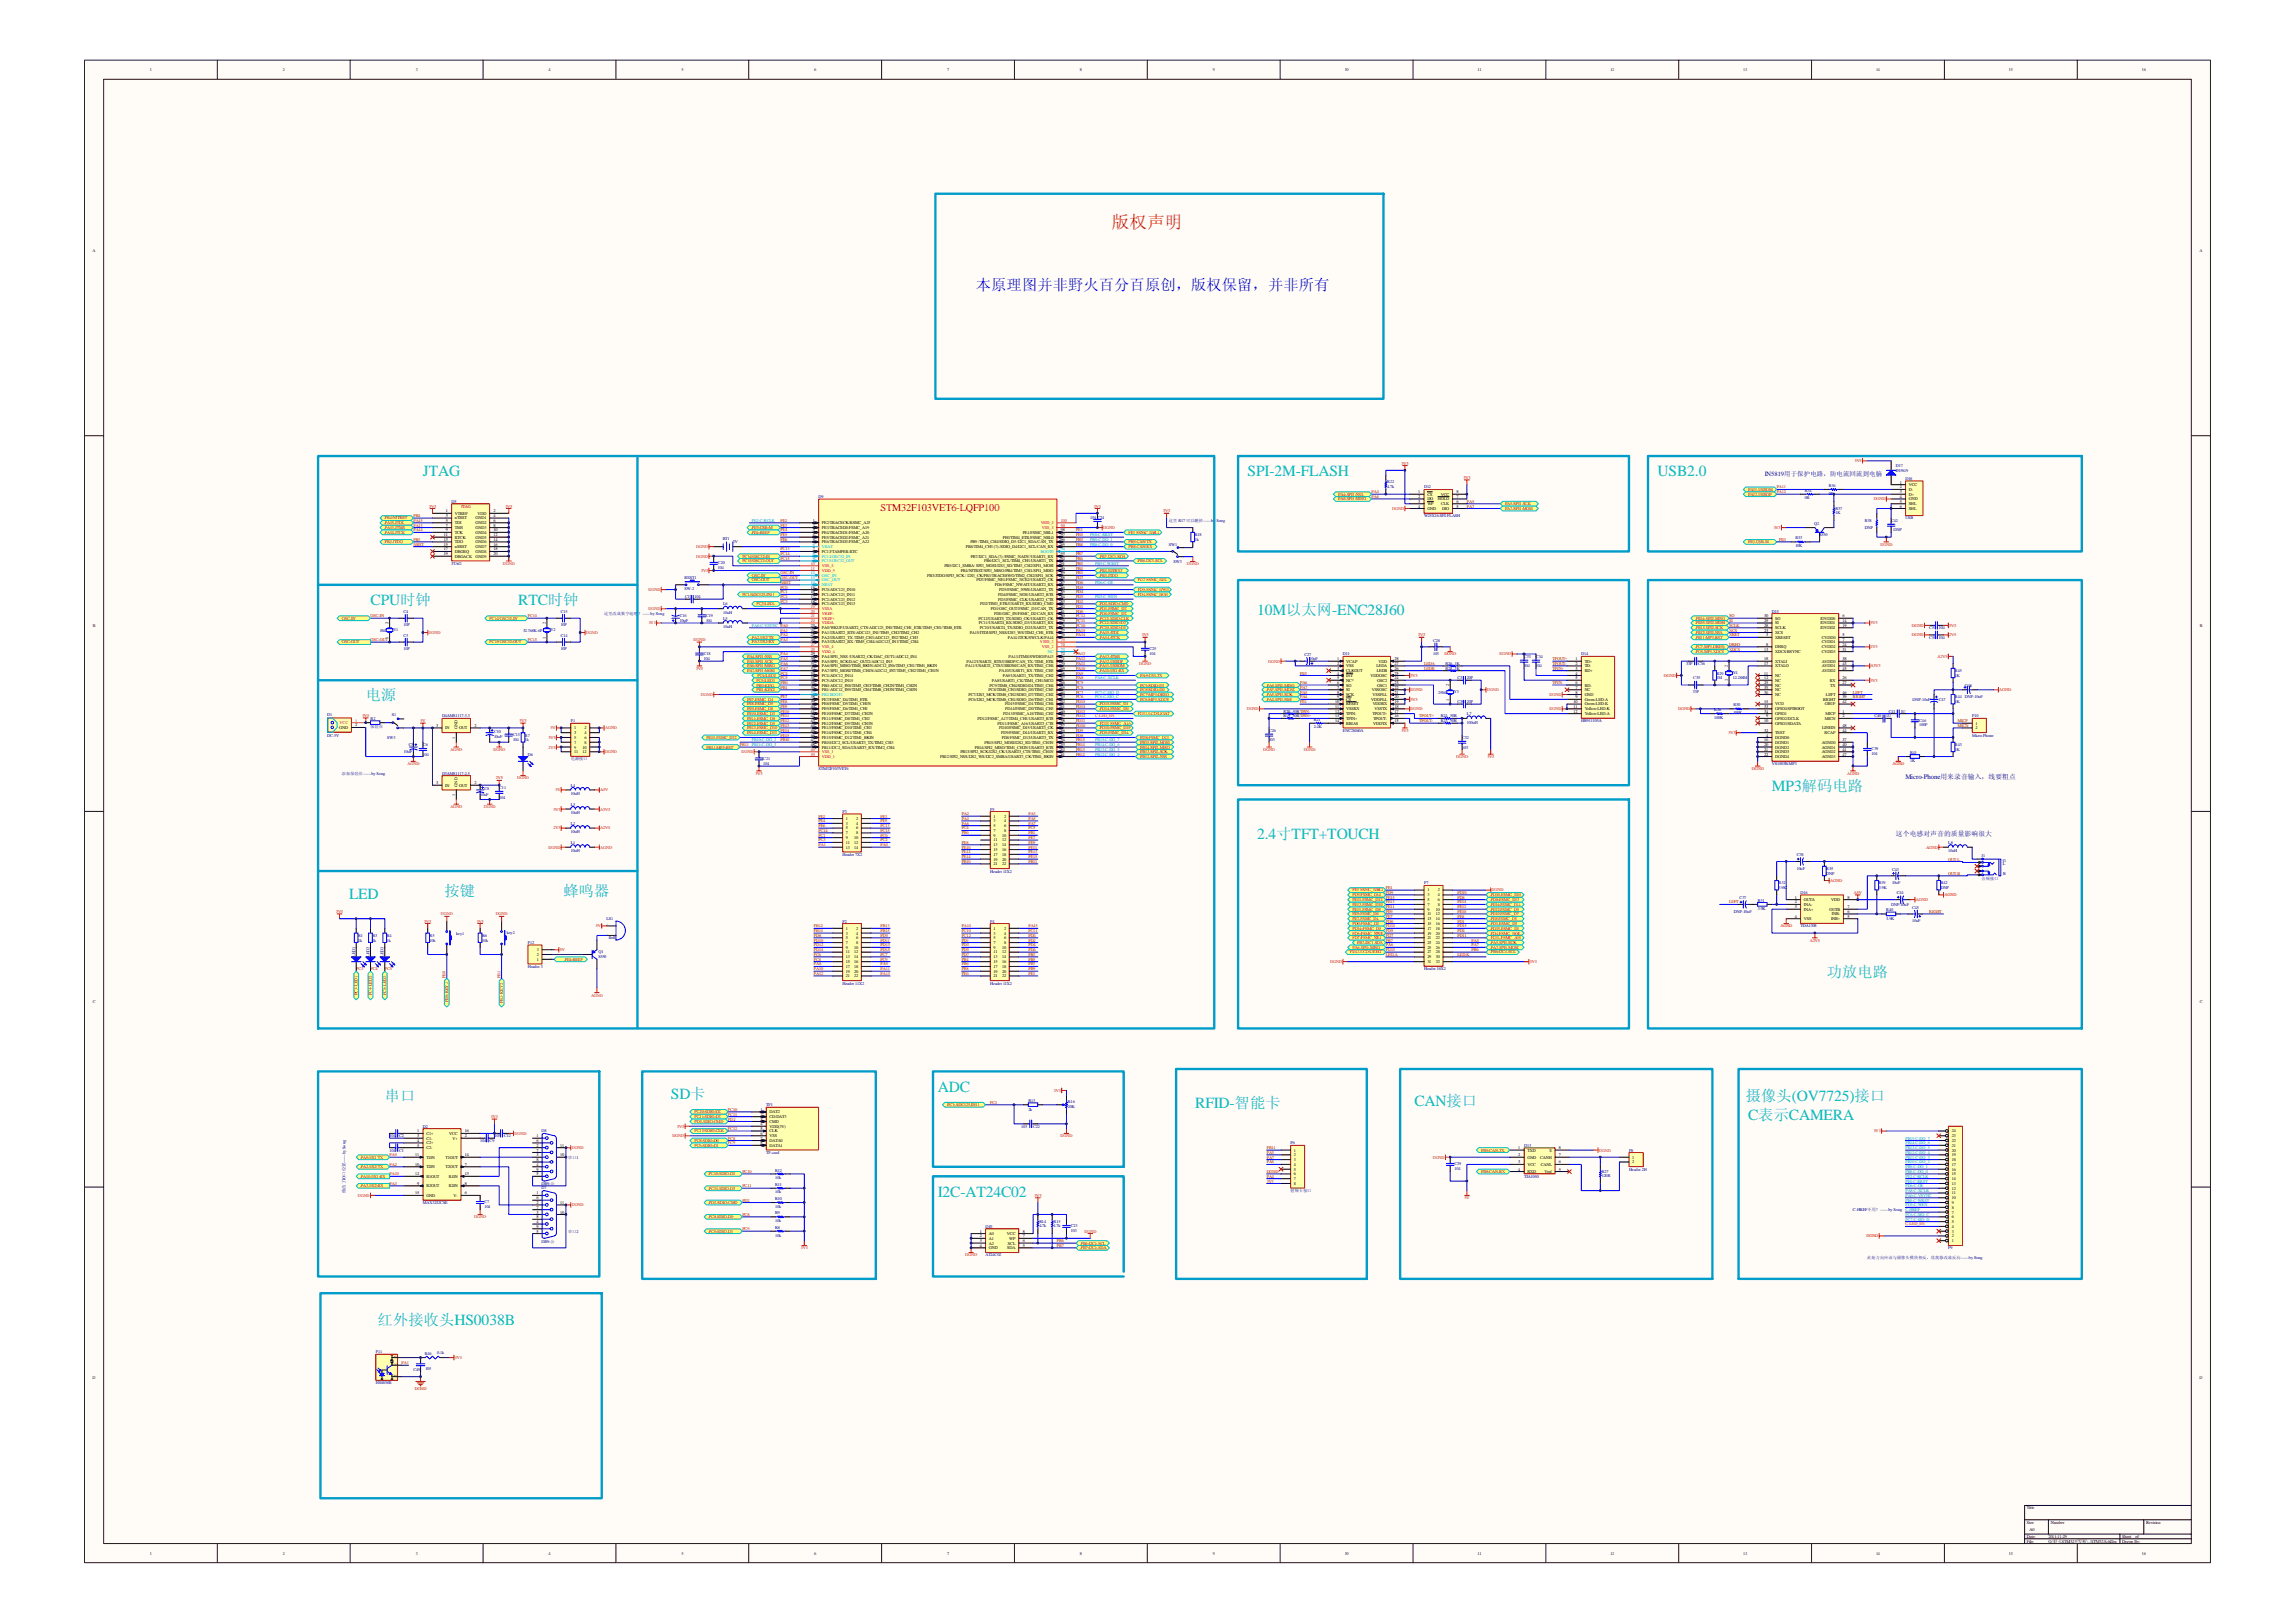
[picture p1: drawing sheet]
<svg xmlns="http://www.w3.org/2000/svg" width="297mm" height="210mm" viewBox="0 0 297 210" stroke-linecap="round" stroke-linejoin="round" font-family="sans-serif">
<defs><g id="words">
<text font-size="2.3" fill="#f00" x="143.9" y="29.5">版权声明</text>
<text font-size="2" fill="#00f" x="126.3" y="37.6">本原理图并非野火百分百原创，版权保留，并非所有</text>
<g font-size="2" fill="#00bfbf">
<text x="54.7" y="61.6">JTAG</text>
<text x="161.5" y="61.6">SPI-2M-FLASH</text>
<text x="214.5" y="61.6">USB2.0</text>
<text x="48" y="78.3">CPU时钟</text>
<text x="67.1" y="78.3">RTC时钟</text>
<text x="162.7" y="79.5">10M以太网-ENC28J60</text>
<text x="47.3" y="90.6">电源</text>
<text x="229.3" y="102.4">MP3解码电路</text>
<text x="162.7" y="108.5">2.4寸TFT+TOUCH</text>
<text x="45.2" y="116.3">LED</text>
<text x="57.5" y="115.9">按键</text>
<text x="72.9" y="115.9">蜂鸣器</text>
<text x="236.4" y="126.4">功放电路</text>
<text x="49.8" y="142.5">串口</text>
<text x="86.8" y="142.2">SD卡</text>
<text x="121.4" y="141.2">ADC</text>
<text x="154.7" y="143.4">RFID-智能卡</text>
<text x="183" y="143.1">CAN接口</text>
<text x="225.9" y="142.5">摄像头(OV7725)接口</text>
<text x="226.2" y="144.9">C表示CAMERA</text>
<text x="121.4" y="154.8">I2C-AT24C02</text>
<text x="48.9" y="171.5">红外接收头HS0038B</text>
</g>
<text font-size="1.3" fill="#f00" x="114" y="66.1">STM32F103VET6-LQFP100</text>
<g font-size=".9" fill="#000080">
<text x="246.6" y="100.8">Micro-Phone用来录音输入，线要粗点</text>
<text x="245.4" y="108.2">这个电感对声音的质量影响很大</text>
</g>
<text font-size=".8" fill="#000080" x="228.4" y="61.6">IN5819用于保护电路，防电流回流到电脑</text>
<g font-size=".6" fill="#1f1f1f">
<text x="19.4" y="9.2">1</text>
<text x="36.6" y="9.2">2</text>
<text x="53.8" y="9.2">3</text>
<text x="71" y="9.2">4</text>
<text x="88.2" y="9.2">5</text>
<text x="105.4" y="9.2">6</text>
<text x="122.6" y="9.2">7</text>
<text x="139.8" y="9.2">8</text>
<text x="156.9" y="9.2">9</text>
<text x="174" y="9.2">10</text>
<text x="191.2" y="9.2">11</text>
<text x="208.4" y="9.2">12</text>
<text x="225.6" y="9.2">13</text>
<text x="242.8" y="9.2">14</text>
<text x="260" y="9.2">15</text>
<text x="277.2" y="9.2">16</text>
<text x="12" y="32.6">A</text>
<text x="284.6" y="32.6">A</text>
<text x="12" y="81.2">B</text>
<text x="284.7" y="81.2">B</text>
<text x="12" y="129.8">C</text>
<text x="284.7" y="129.8">C</text>
<text x="12" y="178.4">D</text>
<text x="284.6" y="178.4">D</text>
<text x="19.4" y="201.1">1</text>
<text x="36.6" y="201.1">2</text>
<text x="53.8" y="201.1">3</text>
<text x="71" y="201.1">4</text>
<text x="88.2" y="201.1">5</text>
<text x="105.4" y="201.1">6</text>
<text x="122.6" y="201.1">7</text>
<text x="139.8" y="201.1">8</text>
<text x="156.9" y="201.1">9</text>
<text x="174" y="201.1">10</text>
<text x="191.2" y="201.1">11</text>
<text x="208.4" y="201.1">12</text>
<text x="225.6" y="201.1">13</text>
<text x="242.8" y="201.1">14</text>
<text x="260" y="201.1">15</text>
<text x="277.2" y="201.1">16</text>
</g>
<g font-size=".6" fill="#f00">
<text x="240" y="59.8">5V5</text>
<text x="55.5" y="65.7">3V3</text>
<text x="59.7" y="65.7">JTAG</text>
<text x="65.4" y="65.7">3V3</text>
<text x="141.6" y="65.7">3V3</text>
<text x="181.4" y="60.1">3V3</text>
<text x="189.4" y="62">3V3</text>
<text x="146" y="69.1">PE1-FSMC_NBL1</text>
<text x="150.5" y="66.3">3V3</text>
<text x="229.5" y="68.4">3V3</text>
<text x="90.7" y="74">3V3</text>
<text x="147.3" y="76.5">PD5-FSMC_NWE</text>
<text x="147.3" y="75.2">PD7-FSMC_NE1</text>
<text x="147.3" y="77.1">PD4-FSMC_NOE</text>
<text x="84" y="80.8">3V3</text>
<text x="147.8" y="82.3">3V3</text>
<text x="183.5" y="82.3">3V3</text>
<text x="242.1" y="83.9">2V5</text>
<text x="242.1" y="80.8">3V3</text>
<text x="247.4" y="82.3">DGND</text>
<text x="247.4" y="81.1">DGND</text>
<text x="252.3" y="81.1">3V3</text>
<text x="252.3" y="82.3">2V5</text>
<text x="90.1" y="86.6">3V3</text>
<text x="182.6" y="87.6">3V3</text>
<text x="215.3" y="87.6">DGND</text>
<text x="242.1" y="88.2">3V3</text>
<text x="242.1" y="86.4">A3V3</text>
<text x="250.7" y="85.1">A2V5</text>
<text x="258.7" y="89.4">AGND</text>
<text x="46.9" y="92.8">5V5</text>
<text x="54.4" y="93.4">5V</text>
<text x="67.2" y="93.4">3V3</text>
<text x="71" y="95.6">3V3</text>
<text x="71.2" y="94.4">5V</text>
<text x="142.3" y="93.8">PD11-FSMC_A16</text>
<text x="147.3" y="92.5">PD13-LCD/LIGHT</text>
<text x="181.4" y="94.7">3V3</text>
<text x="182.6" y="90.7">3V3</text>
<text x="217.2" y="91.9">DGND</text>
<text x="223.7" y="95">3V3</text>
<text x="64.2" y="100.9">2V5</text>
<text x="71" y="96.9">2V5</text>
<text x="97.8" y="100.2">3V3</text>
<text x="192.5" y="98.1">3V3</text>
<text x="226.7" y="99.6">DGND</text>
<text x="239" y="100.2">AGND</text>
<text x="244.9" y="99">AGND</text>
<text x="71.6" y="104.9">3V3</text>
<text x="71.6" y="107.3">2V5</text>
<text x="71.9" y="102.4">5V</text>
<text x="77.7" y="102.4">A5V</text>
<text x="77.7" y="104.9">A3V3</text>
<text x="77.7" y="107.3">A2V5</text>
<text x="249.3" y="109.8">AGND</text>
<text x="43.5" y="118.1">3V3</text>
<text x="54.9" y="119.4">3V3</text>
<text x="61.7" y="119.4">3V3</text>
<text x="77.1" y="120">5V</text>
<text x="175" y="115.4">PE1-FSMC_NBL1</text>
<text x="230.4" y="120">AGND</text>
<text x="236.8" y="114.1">AGND</text>
<text x="239.9" y="115.7">A5V</text>
<text x="247.9" y="116.6">AGND</text>
<text x="251.6" y="116">AGND</text>
<text x="72.4" y="123.1">5V</text>
<text x="174.7" y="123.4">PD13-LCD/LIGHT</text>
<text x="175" y="120.9">PD5-FSMC_NWE</text>
<text x="175" y="121.5">PD7-FSMC_NE1</text>
<text x="179.3" y="123.7">LED-A</text>
<text x="188.6" y="123.7">LED-K</text>
<text x="192.9" y="120.9">PD4-FSMC_NOE</text>
<text x="192.9" y="121.5">PD11-FSMC_A16</text>
<text x="198" y="124.6">3V3</text>
<text x="234.2" y="121.8">A2V5</text>
<text x="136.4" y="141.3">3V3</text>
<text x="63.5" y="144.7">3V3</text>
<text x="87.6" y="145.9">3V3</text>
<text x="242.5" y="146.5">3V3</text>
<text x="133.9" y="154.9">3V3</text>
<text x="189.5" y="155.2">5V</text>
<text x="103.6" y="161.6">3V3</text>
<text x="241.5" y="160.1">DGND</text>
</g>
<g font-size=".6" fill="#000080">
<text x="58.4" y="65.1">D5</text>
<text x="105.9" y="64.4">D9</text>
<text x="179.5" y="62.5">R22</text>
<text x="179.5" y="63.2">4.7k</text>
<text x="184.3" y="63.2">D12</text>
<text x="233.6" y="63.6">R34</text>
<text x="233.6" y="64.6">0R</text>
<text x="236.7" y="63">R36</text>
<text x="236.7" y="64">0R</text>
<text x="237.5" y="65.9">R37</text>
<text x="245.4" y="60.4">D17</text>
<text x="245.4" y="61">IN5819</text>
<text x="246.6" y="62.1">D18</text>
<text x="93.5" y="69.9">BT1</text>
<text x="94.8" y="70.3">3V</text>
<text x="141.1" y="67.2">104 C24</text>
<text x="151.3" y="70.6">SW1</text>
<text x="154.6" y="69.4">R18</text>
<text x="154.6" y="70">1k</text>
<text x="184.3" y="66.9">W25X16-SPI-FLASH</text>
<text x="232.3" y="69.8">R33</text>
<text x="232.3" y="70.8">10K</text>
<text x="234.8" y="68">Q2</text>
<text x="235.5" y="69.4">8550</text>
<text x="237.5" y="66.5">1K</text>
<text x="241.3" y="67.5">R38</text>
<text x="241.3" y="68.4">DNP</text>
<text x="244.7" y="67.5">C42</text>
<text x="245" y="68.8">DNP</text>
<text x="246.6" y="67.2">USB</text>
<text x="58.4" y="73.1">JTAG</text>
<text x="88.6" y="74.9">REST1</text>
<text x="88.6" y="76.4">SW-2</text>
<text x="88.7" y="77.4">C17</text>
<text x="89.9" y="77.4">104</text>
<text x="92.9" y="73">C20</text>
<text x="92.9" y="73.6">104</text>
<text x="151.9" y="72.8">SW3</text>
<text x="49.2" y="81.7">8M</text>
<text x="50.9" y="81.7">Y1</text>
<text x="52.2" y="79.3">C4</text>
<text x="52.2" y="81">10P</text>
<text x="52.2" y="82.4">C3</text>
<text x="67.7" y="81.7">32.768K-6P</text>
<text x="71.3" y="81.7">Y2</text>
<text x="72.6" y="79.3">C15</text>
<text x="72.6" y="81">10P</text>
<text x="72.6" y="82.4">C14</text>
<text x="88" y="79.8">C16</text>
<text x="88" y="80.4">10uF</text>
<text x="91.4" y="79.8">C19</text>
<text x="91.4" y="80.4">104</text>
<text x="93.6" y="80.2">L5</text>
<text x="93.6" y="81.3">10uH</text>
<text x="93.6" y="78.3">L6</text>
<text x="93.6" y="79.4">10uH</text>
<text x="185.5" y="83">C28</text>
<text x="229.3" y="79.3">D15</text>
<text x="249.7" y="81.4">C51</text>
<text x="249.7" y="82.6">C50</text>
<text x="250.9" y="81.4">104</text>
<text x="250.9" y="82.6">104</text>
<text x="52.2" y="84.1">10P</text>
<text x="72.6" y="84.1">10P</text>
<text x="91.1" y="84.7">C18</text>
<text x="91.1" y="85.4">104</text>
<text x="148.8" y="84.1">C25</text>
<text x="148.8" y="84.7">104</text>
<text x="168.8" y="84.9">C27</text>
<text x="169.5" y="85.4">10uF</text>
<text x="173.8" y="84.8">D11</text>
<text x="185.5" y="84.7">103</text>
<text x="186.1" y="89.7">25M</text>
<text x="187.1" y="86">R26</text>
<text x="187.1" y="86.6">R25</text>
<text x="188.2" y="89.7">Y3</text>
<text x="188.3" y="86">1K</text>
<text x="188.3" y="86.6">1K</text>
<text x="188.6" y="87.9">C31</text>
<text x="189.8" y="87.9">20P</text>
<text x="197.2" y="85.1">C33</text>
<text x="197.2" y="86.4">104</text>
<text x="198.8" y="85.1">C34</text>
<text x="198.8" y="86.4">104</text>
<text x="204.6" y="84.8">D14</text>
<text x="218.2" y="86">33P</text>
<text x="219.1" y="89.7">33P</text>
<text x="219.1" y="87.9">C35</text>
<text x="219.7" y="86">C36</text>
<text x="222.2" y="87.3">R29</text>
<text x="222.2" y="87.9">1M</text>
<text x="224.3" y="87.2">Y4</text>
<text x="224.3" y="87.8">12.288M</text>
<text x="253" y="87">R45</text>
<text x="253" y="87.6">1K</text>
<text x="254.3" y="88.8">C48</text>
<text x="42.3" y="92.7">D1</text>
<text x="42.3" y="95.3">DC-5V</text>
<text x="48" y="93.1">R2</text>
<text x="50.1" y="95.6">SW3</text>
<text x="50.7" y="92.7">S1</text>
<text x="57.2" y="92.8">D4AMS1117-3.3</text>
<text x="63.9" y="94.8">C10</text>
<text x="63.9" y="95.4">10uF</text>
<text x="66.4" y="95.2">C13</text>
<text x="66.4" y="95.9">104</text>
<text x="67.9" y="95.3">R7</text>
<text x="67.9" y="95.9">1k</text>
<text x="73.9" y="93.4">P1</text>
<text x="164.2" y="94.7">C26</text>
<text x="164.2" y="95.9">103</text>
<text x="166.1" y="92.2">R20</text>
<text x="166.1" y="92.8">R19</text>
<text x="167.3" y="92.2">50RTPIN-</text>
<text x="167.3" y="92.8">50RTPIN+</text>
<text x="170" y="93.3">R21</text>
<text x="170" y="94.2">2.4K</text>
<text x="173.8" y="94.7">ENC28J60A</text>
<text x="186.4" y="92.8">R24</text>
<text x="186.4" y="93.4">R23</text>
<text x="187.7" y="92.8">50R</text>
<text x="187.7" y="93.4">50R</text>
<text x="188.6" y="91">C30</text>
<text x="189.2" y="95.6">C32</text>
<text x="189.8" y="92.5">L7</text>
<text x="189.8" y="93.6">100uH</text>
<text x="189.8" y="91">20P</text>
<text x="204.6" y="93.4">HR911105A</text>
<text x="221.8" y="92">R28</text>
<text x="221.8" y="93">100K</text>
<text x="224.3" y="91.4">R30</text>
<text x="224.3" y="92.4">100K</text>
<text x="242.6" y="92.8">C40</text>
<text x="244.1" y="92.8">1U</text>
<text x="244.4" y="92.2">C41</text>
<text x="246" y="92.2">1U</text>
<text x="247.5" y="90.7">DNP-10uF</text>
<text x="248.4" y="93.4">C46</text>
<text x="248.4" y="94">100P</text>
<text x="250.9" y="90.7">C47</text>
<text x="253" y="90.4">R44</text>
<text x="253" y="91">1K</text>
<text x="254.3" y="90.4">DNP-10uF</text>
<text x="255.2" y="92.8">P10</text>
<text x="255.2" y="95.3">Micro-Phone</text>
<text x="52.3" y="97.5">10uF</text>
<text x="52.9" y="96.5">C5</text>
<text x="54.7" y="96.5">C6</text>
<text x="54.7" y="97.8">104</text>
<text x="57.2" y="100.2">D3AMS1117-2.5</text>
<text x="68.3" y="97.8">D6</text>
<text x="73.9" y="101.8">L4</text>
<text x="98.8" y="98.3">C21</text>
<text x="98.8" y="98.9">104</text>
<text x="105.9" y="99.6">STM32F103VET6</text>
<text x="189.2" y="96.9">103</text>
<text x="229.3" y="99">VS1003B-MP3</text>
<text x="242.2" y="97.1">C39</text>
<text x="242.2" y="97.7">104</text>
<text x="247.2" y="97.5">R41</text>
<text x="247.2" y="98.6">1K</text>
<text x="253" y="96.5">R43</text>
<text x="253" y="97.1">1K</text>
<text x="62.1" y="103">10uF</text>
<text x="62.7" y="102.2">C8</text>
<text x="64.6" y="102.1">C11</text>
<text x="64.6" y="103.3">104</text>
<text x="73.9" y="102.9">10uH</text>
<text x="73.9" y="104.2">L3</text>
<text x="73.9" y="105.4">10uH</text>
<text x="73.9" y="106.7">L2</text>
<text x="73.9" y="107.8">10uH</text>
<text x="109" y="105.2">P3</text>
<text x="128.1" y="104.9">P5</text>
<text x="73.9" y="109.2">L1</text>
<text x="73.9" y="110.3">10uH</text>
<text x="109" y="110.7">Header 7X2</text>
<text x="128.1" y="112.9">Header 11X2</text>
<text x="232.5" y="110.8">C38</text>
<text x="232.5" y="112.5">10uF</text>
<text x="236.3" y="112.6">R35</text>
<text x="236.3" y="113.2">DNP</text>
<text x="244.8" y="112.6">C43</text>
<text x="252.1" y="109.2">L8</text>
<text x="252.1" y="110.3">10uH</text>
<text x="256.4" y="110.8">J1</text>
<text x="259.2" y="111.9">L</text>
<text x="259.2" y="111.5">G</text>
<text x="259.2" y="113.2">R</text>
<text x="78.5" y="119">LS1</text>
<text x="109" y="119.4">P2</text>
<text x="128.1" y="119.4">P4</text>
<text x="184.3" y="114.4">P7</text>
<text x="224.4" y="118.1">DNP-10uF</text>
<text x="225.1" y="116.3">C37</text>
<text x="227.5" y="116.7">R31</text>
<text x="227.5" y="117.8">3.9K</text>
<text x="230.2" y="114.4">R32</text>
<text x="230.2" y="115.1">3.9K</text>
<text x="233" y="115.7">D16</text>
<text x="233" y="120">TDA1308</text>
<text x="243.1" y="114.4">R39</text>
<text x="243.1" y="115.1">3.9K</text>
<text x="244.1" y="117.9">R40</text>
<text x="244.1" y="119">3.9K</text>
<text x="244.7" y="117.2">DNP-10uF</text>
<text x="244.8" y="114.4">10uF</text>
<text x="245.5" y="115.7">C44</text>
<text x="247.5" y="117.6">C45</text>
<text x="247.5" y="119.3">10uF</text>
<text x="251.2" y="114.4">R42</text>
<text x="251.2" y="115.1">DNP</text>
<text x="45.9" y="123.8" transform="rotate(-90 45.9 123.8)">LED1</text>
<text x="46.3" y="121.2">R1</text>
<text x="46.3" y="121.8">1k</text>
<text x="47.8" y="123.8" transform="rotate(-90 47.8 123.8)">LED2</text>
<text x="48.2" y="121.2">R3</text>
<text x="48.2" y="121.8">1k</text>
<text x="49.6" y="123.8" transform="rotate(-90 49.6 123.8)">LED3</text>
<text x="50.1" y="121.2">R4</text>
<text x="50.1" y="121.8">1k</text>
<text x="55.6" y="121.2">R5</text>
<text x="55.6" y="121.8">10k</text>
<text x="59" y="120.9">key1</text>
<text x="62.4" y="121.2">R6</text>
<text x="62.4" y="121.8">10k</text>
<text x="65.6" y="120.9">key2</text>
<text x="68.3" y="122.1">P12</text>
<text x="68.3" y="125.2">Header 3</text>
<text x="77.4" y="123.3">Q1</text>
<text x="77.4" y="123.9">8550</text>
<text x="78.8" y="121.5">Bell</text>
<text x="184.3" y="125.5">Header 16X2</text>
<text x="109" y="127.4">Header 11X2</text>
<text x="128.1" y="127.4">Header 11X2</text>
<text x="99.2" y="143.1">TF1</text>
<text x="133.1" y="142.6">R13</text>
<text x="133.1" y="143.7">2k</text>
<text x="138.2" y="142.8">R16</text>
<text x="138.2" y="143.4">20K</text>
<text x="50.4" y="147.1">104</text>
<text x="50.4" y="149">104</text>
<text x="51.7" y="147.1">C2</text>
<text x="51.7" y="149">C1</text>
<text x="54.7" y="145.9">D2</text>
<text x="62.1" y="147.8">104</text>
<text x="63.4" y="147.8">C9</text>
<text x="64" y="147.1">103</text>
<text x="65.2" y="147.1">C12</text>
<text x="70.1" y="146.5">D8</text>
<text x="99.2" y="149.3">TF-card</text>
<text x="132.2" y="145.9">103</text>
<text x="133.7" y="145.9">C22</text>
<text x="167" y="148.1">P6</text>
<text x="197.2" y="148.4">D13</text>
<text x="210.8" y="149">P8</text>
<text x="44.7" y="154.4" transform="rotate(-90 44.7 154.4)">修改了IO口位置——by Song</text>
<text x="54.7" y="155.8">MAX3232CSE</text>
<text x="62.7" y="155.7">C7</text>
<text x="70.1" y="153.4">DB9-公</text>
<text x="70.1" y="153.9">D7</text>
<text x="100.3" y="151.6">R12</text>
<text x="100.3" y="152.6">10k</text>
<text x="100.3" y="153.4">R11</text>
<text x="100.3" y="154.4">10k</text>
<text x="100.3" y="155.3">R10</text>
<text x="188.2" y="150.8">C29</text>
<text x="188.2" y="151.4">104</text>
<text x="197.2" y="152.4">TJA1050</text>
<text x="207.3" y="151.7">R27</text>
<text x="207.3" y="152.3">120R</text>
<text x="210.8" y="151.5">Header 2H</text>
<text x="62.7" y="156.3">104</text>
<text x="70.1" y="160.8">DB9-公</text>
<text x="100.3" y="156.3">10k</text>
<text x="100.3" y="157.1">R9</text>
<text x="100.3" y="158.1">10k</text>
<text x="100.3" y="159">R8</text>
<text x="100.3" y="160">10k</text>
<text x="127.5" y="158.9">D10</text>
<text x="134.5" y="158.2">R14</text>
<text x="134.5" y="158.8">4.7k</text>
<text x="136.3" y="158.2">R15</text>
<text x="136.3" y="158.8">4.7k</text>
<text x="138.6" y="158.8">C23</text>
<text x="138.6" y="159.4">103</text>
<text x="239.8" y="156.7">C-HREF不用？——by Song</text>
<text x="252.1" y="161.6">P9</text>
<text x="127.5" y="162.6">AT24C02</text>
<text x="48.6" y="175.1">P11</text>
<text x="48.6" y="179.1">HS0038B</text>
<text x="53.5" y="177.4">C49</text>
<text x="55" y="175.3">R46</text>
<text x="55" y="177.3">105</text>
<text x="56.6" y="175.2">0.1k</text>
</g>
<g font-size=".6" fill="#800000">
<text x="173.2" y="64.7">PA6-SPI1-MISO</text>
<text x="173.2" y="64.1">PA4-SPI1-NSS</text>
<text x="177.5" y="64.4">PA6</text>
<text x="177.5" y="63.8">PA4</text>
<text x="189.8" y="65.7">PA7</text>
<text x="189.8" y="65.1">PA5</text>
<text x="194.8" y="65.4">PA5-SPI1-SCK</text>
<text x="194.8" y="66">PA7-SPI1-MOSI</text>
<text x="226.2" y="63.5">PA11-USBDM</text>
<text x="226.2" y="64.1">PA12-USBDP</text>
<text x="229.9" y="63.2">PA11</text>
<text x="229.9" y="63.8">PA12</text>
<text x="49.8" y="67.2">PB4-NJTRST</text>
<text x="49.8" y="70.3">PB3-JTDO</text>
<text x="49.8" y="68.4">PA13-JTMS</text>
<text x="49.8" y="69.1">PA14-JTCK</text>
<text x="49.8" y="67.8">PA15-JTDI</text>
<text x="53.5" y="66.9">PB4</text>
<text x="53.5" y="67.5">PA15</text>
<text x="53.5" y="68.1">PA13</text>
<text x="53.5" y="68.8">PA14</text>
<text x="53.5" y="70">PB3</text>
<text x="53.5" y="70.6">NRST</text>
<text x="97.3" y="68.4">PE3-USB-M</text>
<text x="97.3" y="69.1">PE4-BEEP</text>
<text x="101" y="71.9">PC14</text>
<text x="101" y="67.5">PE2</text>
<text x="101" y="68.8">PE4</text>
<text x="101" y="69.4">PE5</text>
<text x="101" y="70">PE6</text>
<text x="101" y="68.1">PE3</text>
<text x="101" y="71.2">PC13</text>
<text x="139.2" y="71.9">PB7</text>
<text x="139.2" y="70.6">PB8</text>
<text x="139.2" y="70">PB9</text>
<text x="139.2" y="69.4">PE0</text>
<text x="139.2" y="68.8">PE1</text>
<text x="146" y="70.9">PB8-CAN-RX</text>
<text x="146" y="70.3">PB9-CAN-TX</text>
<text x="226.2" y="70.3">PE3-USB-M</text>
<text x="230.2" y="70">PE3</text>
<text x="96.1" y="72.1">PC14/OSC32-IN</text>
<text x="96.1" y="72.8">PC15/OSC32-OUT</text>
<text x="96.1" y="77.1">PC1/ADC123-IN11</text>
<text x="97.3" y="74.6">OSC-IN</text>
<text x="97.3" y="75.2">OSC-OUT</text>
<text x="101" y="75.6">NRST</text>
<text x="101" y="74.3">OSC-IN</text>
<text x="101" y="74.9">OSC-OUT</text>
<text x="101" y="72.5">PC15</text>
<text x="101" y="76.2">PC0</text>
<text x="101" y="76.8">PC1</text>
<text x="101" y="77.4">PC2</text>
<text x="139.2" y="73.7">PB4</text>
<text x="139.2" y="74.3">PB3</text>
<text x="139.2" y="77.4">PD3</text>
<text x="139.2" y="76.8">PD4</text>
<text x="139.2" y="76.2">PD5</text>
<text x="139.2" y="75.6">PD6</text>
<text x="139.2" y="74.9">PD7</text>
<text x="139.2" y="73.1">PB5</text>
<text x="139.2" y="72.5">PB6</text>
<text x="142.3" y="74">PB4-NJTRST</text>
<text x="142.3" y="74.6">PB3-JTDO</text>
<text x="142.3" y="72.1">PB7-I2C1-SDA</text>
<text x="147.3" y="72.8">PB6-I2C1-SCL</text>
<text x="44.3" y="83.3">OSC-OUT</text>
<text x="44.3" y="80.2">OSC-IN</text>
<text x="48" y="79.9">OSC-IN</text>
<text x="48" y="83">OSC-OUT</text>
<text x="63.4" y="80.2">PC14/OSC32-IN</text>
<text x="63.4" y="83.3">PC15/OSC32-OUT</text>
<text x="68.3" y="79.9">PC14</text>
<text x="68.3" y="83">PC15</text>
<text x="97.3" y="82.6">PA2-US2-TX</text>
<text x="97.3" y="83.3">PA3-US2-RX</text>
<text x="97.9" y="78.3">PC3-LED1</text>
<text x="101" y="78">PC3</text>
<text x="101" y="81.7">PA1</text>
<text x="101" y="82.3">PA2</text>
<text x="101" y="83">PA3</text>
<text x="139.2" y="81.7">PA15</text>
<text x="139.2" y="82.3">PA14</text>
<text x="139.2" y="81.1">PC10</text>
<text x="139.2" y="80.5">PC11</text>
<text x="139.2" y="79.9">PC12</text>
<text x="139.2" y="79.3">PD0</text>
<text x="139.2" y="78.6">PD1</text>
<text x="139.2" y="78">PD2</text>
<text x="142.3" y="81.4">PC10-SDIO-D2</text>
<text x="142.3" y="80.8">PC11-SDIO-D3</text>
<text x="142.3" y="78.3">PD2-SDIO-CMD</text>
<text x="142.3" y="80.2">PC12-SDIO-CLK</text>
<text x="142.3" y="82.6">PA14-JTCK</text>
<text x="142.3" y="82">PA15-JTDI</text>
<text x="142.3" y="78.9">PD1-FSMC_D3</text>
<text x="142.3" y="79.6">PD0-FSMC_D2</text>
<text x="219.4" y="81.4">PB13-SPI2-SCK</text>
<text x="219.4" y="80.2">PB14-SPI2-MISO</text>
<text x="219.4" y="80.8">PB15-SPI2-MOSI</text>
<text x="219.4" y="82">PB12-SPI2-NSS</text>
<text x="219.4" y="82.6">PB11-MP3-RST</text>
<text x="219.4" y="83.9">PC7-MP3-DREQ</text>
<text x="223.8" y="79.9">SO</text>
<text x="223.8" y="80.5">SI</text>
<text x="223.8" y="81.1">SCLK</text>
<text x="223.8" y="81.7">XCS</text>
<text x="223.8" y="82.3">XRET</text>
<text x="223.8" y="83.6">DREQ</text>
<text x="96.7" y="85.1">PA4-SPI1-NSS</text>
<text x="96.7" y="86.4">PA6-SPI1-MISO</text>
<text x="96.7" y="85.7">PA5-SPI1-SCK</text>
<text x="96.7" y="87">PA7-SPI1-MOSI</text>
<text x="97.9" y="88.2">PC5-LED3</text>
<text x="97.9" y="89.4">PB1-KEY2</text>
<text x="97.9" y="88.8">PB0-KEY1</text>
<text x="98" y="87.6">PC4-LED2</text>
<text x="101" y="84.8">PA4</text>
<text x="101" y="85.4">PA5</text>
<text x="101" y="86">PA6</text>
<text x="101" y="86.6">PA7</text>
<text x="101" y="87.3">PC4</text>
<text x="101" y="87.9">PC5</text>
<text x="101" y="88.5">PB0</text>
<text x="101" y="89.1">PB1</text>
<text x="139.2" y="84.8">PA13</text>
<text x="139.2" y="89.7">PC7</text>
<text x="139.2" y="89.1">PC8</text>
<text x="139.2" y="88.5">PC9</text>
<text x="139.2" y="87.9">PA8</text>
<text x="139.2" y="87.3">PA9</text>
<text x="139.2" y="86.6">PA10</text>
<text x="139.2" y="86">PA11</text>
<text x="139.2" y="85.4">PA12</text>
<text x="142.3" y="86.4">PA11-USBDM</text>
<text x="142.3" y="85.7">PA12-USBDP</text>
<text x="142.3" y="85.1">PA13-JTMS</text>
<text x="142.3" y="87">PA10-US1-RX</text>
<text x="147.6" y="89.4">PC8-SDIO-D0</text>
<text x="147.6" y="88.8">PC9-SDIO-D1</text>
<text x="147.6" y="87.6">PA9-US1-TX</text>
<text x="163.9" y="88.8">PA6-SPI1-MISO</text>
<text x="163.9" y="89.4">PA7-SPI1-MOSI</text>
<text x="168.2" y="87.3">PE5</text>
<text x="168.2" y="88.5">PA6</text>
<text x="168.2" y="89.1">PA7</text>
<text x="168.2" y="89.7">PA5</text>
<text x="184.3" y="86">LEDA</text>
<text x="184.3" y="86.6">LEDB</text>
<text x="200.9" y="85.4">TPOUT+</text>
<text x="200.9" y="86">TPOUT-</text>
<text x="200.9" y="86.6">TPIN+</text>
<text x="200.9" y="88.5">TPIN-</text>
<text x="219.4" y="84.5">PC6-MP3-XDCS</text>
<text x="223.8" y="84.2">XDCS</text>
<text x="239.8" y="89.7">LEFT</text>
<text x="91.4" y="95.6">PE15-FSMC_D12</text>
<text x="96.7" y="91.3">PE8-FSMC_D5</text>
<text x="96.7" y="92.5">PE10-FSMC_D7</text>
<text x="96.7" y="93.8">PE12-FSMC_D9</text>
<text x="96.7" y="95">PE14-FSMC_D11</text>
<text x="96.7" y="90.7">PE7-FSMC_D4</text>
<text x="96.7" y="91.9">PE9-FSMC_D6</text>
<text x="96.7" y="93.1">PE11-FSMC_D8</text>
<text x="96.7" y="94.4">PE13-FSMC_D10</text>
<text x="101" y="90.4">PE7</text>
<text x="101" y="91">PE8</text>
<text x="101" y="91.6">PE9</text>
<text x="101" y="92.2">PE10</text>
<text x="101" y="92.8">PE11</text>
<text x="101" y="93.4">PE12</text>
<text x="101" y="94.1">PE13</text>
<text x="101" y="94.7">PE14</text>
<text x="101" y="95.3">PE15</text>
<text x="101" y="95.9">PB10</text>
<text x="139.2" y="95.9">PB15</text>
<text x="139.2" y="95.3">PD8</text>
<text x="139.2" y="94.7">PD9</text>
<text x="139.2" y="94.1">PD10</text>
<text x="139.2" y="93.4">PD11</text>
<text x="139.2" y="92.8">PD12</text>
<text x="139.2" y="92.2">PD13</text>
<text x="139.2" y="91.6">PD14</text>
<text x="139.2" y="91">PD15</text>
<text x="139.2" y="90.4">PC6</text>
<text x="142.3" y="95">PD9-FSMC_D14</text>
<text x="142.3" y="91.9">PD14-FSMC_D0</text>
<text x="142.3" y="91.3">PD15-FSMC_D1</text>
<text x="142.3" y="94.4">PD10-FSMC_D15</text>
<text x="147.6" y="95.6">PD8-FSMC_D13</text>
<text x="147.6" y="90.1">PC7-MP3-DREQ</text>
<text x="147.6" y="90.7">PC6-MP3-XDCS</text>
<text x="163.9" y="90.1">PA5-SPI1-SCK</text>
<text x="163.9" y="90.7">PA4-SPI1-NSS</text>
<text x="168.2" y="90.4">PA4</text>
<text x="168.2" y="91">PE1</text>
<text x="183.7" y="92.8">TPOUT+</text>
<text x="183.7" y="93.4">TPOUT-</text>
<text x="239.8" y="90.4">RIGHT</text>
<text x="253.4" y="93.4">MICP</text>
<text x="253.4" y="94.1">MICN</text>
<text x="91.4" y="96.9">PB11-MP3-RST</text>
<text x="95.8" y="96.5">PB11 PB11-C-DO_3</text>
<text x="139.2" y="97.8">PB12</text>
<text x="139.2" y="97.1">PB13</text>
<text x="139.2" y="96.5">PB14</text>
<text x="147.6" y="98.1">PB12-SPI2-NSS</text>
<text x="147.6" y="97.5">PB13-SPI2-SCK</text>
<text x="147.6" y="96.9">PB14-SPI2-MISO</text>
<text x="147.6" y="96.2">PB15-SPI2-MOSI</text>
<text x="105.9" y="105.8">PE2</text>
<text x="105.9" y="106.4">PE4</text>
<text x="105.9" y="107">PE6</text>
<text x="105.9" y="107.6">PC14</text>
<text x="114" y="105.8">PE3</text>
<text x="114" y="106.4">PE5</text>
<text x="114" y="107">PC13</text>
<text x="114" y="107.6">PC15</text>
<text x="124.5" y="105.5">PA2</text>
<text x="124.5" y="106.1">PA4</text>
<text x="124.5" y="106.7">PA6</text>
<text x="124.5" y="107.3">PC4</text>
<text x="124.5" y="107.9">PB0</text>
<text x="133.1" y="105.5">PA3</text>
<text x="133.1" y="106.1">PA5</text>
<text x="133.1" y="106.7">PA7</text>
<text x="133.1" y="107.3">PC5</text>
<text x="133.1" y="107.9">PB1</text>
<text x="105.9" y="108.3">PC1</text>
<text x="105.9" y="108.9">PC3</text>
<text x="105.9" y="109.5">PA1</text>
<text x="114" y="108.3">PC0</text>
<text x="114" y="108.9">PC2</text>
<text x="114" y="109.5">PA0</text>
<text x="124.5" y="109.2">PE8</text>
<text x="124.5" y="109.8">PE10</text>
<text x="124.5" y="110.4">PE12</text>
<text x="124.5" y="111">PE14</text>
<text x="124.5" y="111.6">PB10</text>
<text x="133.1" y="108.6">PE7</text>
<text x="133.1" y="109.2">PE9</text>
<text x="133.1" y="109.8">PE11</text>
<text x="133.1" y="110.4">PE13</text>
<text x="133.1" y="111">PE15</text>
<text x="133.1" y="111.6">PB11</text>
<text x="252.1" y="111.4">OUT-L</text>
<text x="252.1" y="113.2">OUT-R</text>
<text x="105.3" y="120">PB12</text>
<text x="114" y="120">PB13</text>
<text x="124.5" y="120">PA14</text>
<text x="133.1" y="120">PA15</text>
<text x="175" y="119.7">PD0-FSMC_D2</text>
<text x="175" y="119.1">PE7-FSMC_D4</text>
<text x="175" y="118.4">PE9-FSMC_D6</text>
<text x="175" y="117.8">PE11-FSMC_D8</text>
<text x="175" y="117.2">PE13-FSMC_D10</text>
<text x="175" y="116.6">PE15-FSMC_D12</text>
<text x="175" y="116">PD9-FSMC_D14</text>
<text x="179.3" y="115.1">PE1</text>
<text x="179.3" y="115.7">PD9</text>
<text x="179.3" y="116.3">PE15</text>
<text x="179.3" y="116.9">PE13</text>
<text x="179.3" y="117.5">PE11</text>
<text x="179.3" y="118.1">PE9</text>
<text x="179.3" y="118.8">PE7</text>
<text x="179.3" y="119.4">PD0</text>
<text x="179.3" y="120">PD14</text>
<text x="188.6" y="115.7">PD10</text>
<text x="188.6" y="116.3">PD8</text>
<text x="188.6" y="116.9">PE14</text>
<text x="188.6" y="117.5">PE12</text>
<text x="188.6" y="118.1">PE10</text>
<text x="188.6" y="118.8">PE8</text>
<text x="188.6" y="119.4">PD1</text>
<text x="188.6" y="120">PD15</text>
<text x="192.9" y="119.7">PD1-FSMC_D3</text>
<text x="192.9" y="119.1">PE8-FSMC_D5</text>
<text x="192.9" y="118.4">PE10-FSMC_D7</text>
<text x="192.9" y="117.8">PE12-FSMC_D9</text>
<text x="192.9" y="117.2">PE14-FSMC_D11</text>
<text x="192.9" y="116.6">PD8-FSMC_D13</text>
<text x="192.9" y="116">PD10-FSMC_D15</text>
<text x="223.8" y="116.9">LEFT</text>
<text x="249.7" y="118.1">RIGHT</text>
<text x="46.1" y="125.5">PC3</text>
<text x="48" y="125.5">PC4</text>
<text x="49.8" y="125.5">PC5</text>
<text x="73.1" y="124.3">PE4-BEEP</text>
<text x="105.3" y="120.6">PB14</text>
<text x="105.3" y="121.2">PD8</text>
<text x="105.3" y="121.8">PD10</text>
<text x="105.3" y="122.5">PD12</text>
<text x="105.3" y="123.1">PD14</text>
<text x="105.3" y="123.7">PC6</text>
<text x="105.3" y="124.3">PC8</text>
<text x="105.3" y="124.9">PA8</text>
<text x="105.3" y="125.5">PA10</text>
<text x="114" y="120.6">PB15</text>
<text x="114" y="121.2">PD9</text>
<text x="114" y="121.8">PD11</text>
<text x="114" y="122.5">PD13</text>
<text x="114" y="123.1">PD15</text>
<text x="114" y="123.7">PC7</text>
<text x="114" y="124.3">PC9</text>
<text x="114" y="124.9">PA9</text>
<text x="114" y="125.5">PA11</text>
<text x="124.5" y="120.6">PC10</text>
<text x="124.5" y="121.2">PC12</text>
<text x="124.5" y="121.8">PD1</text>
<text x="124.5" y="122.5">PD3</text>
<text x="124.5" y="123.1">PD5</text>
<text x="124.5" y="123.7">PD7</text>
<text x="124.5" y="124.3">PB4</text>
<text x="124.5" y="124.9">PB6</text>
<text x="124.5" y="125.5">PB8</text>
<text x="133.1" y="120.6">PC11</text>
<text x="133.1" y="121.2">PD0</text>
<text x="133.1" y="121.8">PD2</text>
<text x="133.1" y="122.5">PD4</text>
<text x="133.1" y="123.1">PD6</text>
<text x="133.1" y="123.7">PB3</text>
<text x="133.1" y="124.3">PB5</text>
<text x="133.1" y="124.9">PB7</text>
<text x="133.1" y="125.5">PB9</text>
<text x="175" y="120.3">PD14-FSMC_D0</text>
<text x="175" y="122.8">PA6-SPI1-MISO</text>
<text x="175.6" y="122.1">PB7-I2C1-SDA</text>
<text x="179.3" y="120.6">PD5</text>
<text x="179.3" y="121.2">PD7</text>
<text x="179.3" y="123.1">PD13</text>
<text x="179.3" y="121.8">PB7</text>
<text x="179.3" y="122.5">PA6</text>
<text x="188.6" y="120.6">PD4</text>
<text x="188.6" y="121.2">PD11</text>
<text x="190.5" y="121.8">PA5</text>
<text x="190.5" y="122.5">PA7</text>
<text x="190.5" y="123.1">PB6</text>
<text x="192.9" y="120.3">PD15-FSMC_D1</text>
<text x="192.9" y="122.1">PA5-SPI1-SCK</text>
<text x="192.9" y="122.8">PA7-SPI1-MOSI</text>
<text x="192.9" y="123.4">PB6-I2C1-SCL</text>
<text x="46.3" y="128.7" transform="rotate(-90 46.3 128.7)">PC3-LED1</text>
<text x="48.1" y="128.8" transform="rotate(-90 48.1 128.8)">PC4-LED2</text>
<text x="50" y="128.7" transform="rotate(-90 50 128.7)">PC5-LED3</text>
<text x="57.7" y="126.6" transform="rotate(-90 57.7 126.6)">PB0</text>
<text x="58" y="129.7" transform="rotate(-90 58 129.7)">PB0-KEY1</text>
<text x="64.8" y="126.6" transform="rotate(-90 64.8 126.6)">PB1</text>
<text x="65.1" y="129.8" transform="rotate(-90 65.1 129.8)">PB1-KEY2</text>
<text x="105.3" y="126.2">PA12</text>
<text x="114" y="126.2">PA13</text>
<text x="124.5" y="126.2">PE0</text>
<text x="133.1" y="126.2">PE1</text>
<text x="94.2" y="143.8">PC10</text>
<text x="122.6" y="143.1">PC1/ADC123-IN11</text>
<text x="128.1" y="142.8">PC1</text>
<text x="46.7" y="149.9">PA9-US1-TX</text>
<text x="50.4" y="149.6">PA9</text>
<text x="89.9" y="146.5">PC12-SDIO-CLK</text>
<text x="89.9" y="144.1">PC10-SDIO-D2</text>
<text x="89.9" y="144.7">PC11-SDIO-D3</text>
<text x="89.9" y="145.3">PD2-SDIO-CMD</text>
<text x="89.9" y="147.8">PC8-SDIO-D0</text>
<text x="89.9" y="148.4">PC9-SDIO-D1</text>
<text x="94.2" y="144.4">PC11</text>
<text x="94.2" y="145">PD2</text>
<text x="94.2" y="146.2">PC12</text>
<text x="94.2" y="147.5">PC8</text>
<text x="94.2" y="148.1">PC9</text>
<text x="163.9" y="148.7">PB11</text>
<text x="163.9" y="149.3">PA5</text>
<text x="163.9" y="149.9">PA7</text>
<text x="191.7" y="149">PB9-CAN-TX</text>
<text x="46.7" y="153.6">PA3-US2-RX</text>
<text x="46.7" y="152.4">PA10-US1-RX</text>
<text x="46.7" y="151.2">PA2-US2-TX</text>
<text x="50.4" y="153.3">PA3</text>
<text x="50.4" y="150.8">PA2</text>
<text x="50.4" y="152.1">PA10</text>
<text x="91.7" y="152.1">PC10-SDIO-D2</text>
<text x="91.7" y="153.9">PC11-SDIO-D3</text>
<text x="91.7" y="155.8">PD2-SDIO-CMD</text>
<text x="96.1" y="151.8">PC10</text>
<text x="96.1" y="153.6">PC11</text>
<text x="96.1" y="155.5">PD2</text>
<text x="163.9" y="150.5">PA6</text>
<text x="163.9" y="152.4">PA4</text>
<text x="163.9" y="153">3V3</text>
<text x="163.9" y="151.8">DGND</text>
<text x="191.7" y="151.8">PB8-CAN-RX</text>
<text x="91.7" y="157.6">PC8-SDIO-D0</text>
<text x="91.7" y="159.5">PC9-SDIO-D1</text>
<text x="96.1" y="157.3">PC8</text>
<text x="96.1" y="159.2">PC9</text>
<text x="136.8" y="160.7">PB6</text>
<text x="136.8" y="161.3">PB7</text>
<text x="139.9" y="161">PB6-I2C1-SCL</text>
<text x="139.9" y="161.6">PB7-I2C1-SDA</text>
<text x="52" y="176.5">PA1</text>
<text x="53.7" y="179.8">DGND</text>
<text x="58.9" y="175.8">3V3</text>
</g>
<g font-size=".6" fill="#ee0e22">
<text x="180.2" y="66">DGND</text>
<text x="242.5" y="64.7">DGND</text>
<text x="90.1" y="70.9">DGND</text>
<text x="134.7" y="67.8">VDD_3</text>
<text x="134.8" y="68.4">VSS_3</text>
<text x="137.3" y="68.1">99</text>
<text x="137.3" y="67.5">100</text>
<text x="142.8" y="68.4">DGND</text>
<text x="243.4" y="70.6">DGND</text>
<text x="65.1" y="73.1">DGND</text>
<text x="83.9" y="76.5">DGND</text>
<text x="90.1" y="72.1">DGND</text>
<text x="104.9" y="73.1">10</text>
<text x="104.9" y="73.7">11</text>
<text x="106.4" y="73.4">VSS_5</text>
<text x="106.4" y="74">VDD_5</text>
<text x="153.6" y="73.1">DGND</text>
<text x="55.5" y="82">DGND</text>
<text x="75.8" y="82">DGND</text>
<text x="83.9" y="78.9">DGND</text>
<text x="89.8" y="83">DGND</text>
<text x="104.9" y="78.6">19</text>
<text x="104.9" y="79.3">20</text>
<text x="104.9" y="79.9">21</text>
<text x="104.9" y="80.5">22</text>
<text x="104.9" y="83.6">27</text>
<text x="106.4" y="78.9">VSSA</text>
<text x="106.4" y="79.6">VREF-</text>
<text x="106.4" y="80.2">VREF+</text>
<text x="106.4" y="80.8">VDDA</text>
<text x="106.4" y="83.9">VSS_4</text>
<text x="134.5" y="83.3">V DD_2</text>
<text x="134.8" y="83.9">VSS_2</text>
<text x="137.3" y="83.6">74</text>
<text x="137.3" y="83">75</text>
<text x="104.9" y="84.2">28</text>
<text x="106.4" y="84.5">VDD_4</text>
<text x="147.4" y="86">DGND</text>
<text x="164.1" y="85.7">DGND</text>
<text x="182.6" y="89.4">DGND</text>
<text x="186.9" y="84.8">DGND</text>
<text x="192.4" y="89.4">DGND</text>
<text x="194" y="84.8">DGND</text>
<text x="78.3" y="94.4">AGND</text>
<text x="90.7" y="90.1">DGND</text>
<text x="141.7" y="92.8">C-LED_EN</text>
<text x="161.3" y="91.9">DGND</text>
<text x="182.6" y="91.9">DGND</text>
<text x="200.5" y="90.1">DGND</text>
<text x="200.5" y="91.9">DGND</text>
<text x="52.7" y="99">AGND</text>
<text x="58.3" y="97.1">AGND</text>
<text x="63.9" y="97.1">DGND</text>
<text x="66.9" y="100.9">DGND</text>
<text x="78.3" y="97.5">DGND</text>
<text x="96" y="97.5">DGND</text>
<text x="104.9" y="97.1">49</text>
<text x="104.9" y="97.8">50</text>
<text x="106.4" y="97.5">VSS_1</text>
<text x="106.4" y="98.1">VDD_1</text>
<text x="163.5" y="97.1">DGND</text>
<text x="168.7" y="97.1">DGND</text>
<text x="188.5" y="98.1">DGND</text>
<text x="58.3" y="104.6">AGND</text>
<text x="62.6" y="104.6">DGND</text>
<text x="71" y="109.8">DGND</text>
<text x="77.7" y="109.8">AGND</text>
<text x="57.1" y="118.4">DGND</text>
<text x="64.1" y="118.4">DGND</text>
<text x="193" y="115.4">DGND</text>
<text x="172.1" y="124.6">DGND</text>
<text x="76.5" y="128.9">AGND</text>
<text x="66.6" y="146.8">DGND</text>
<text x="74" y="148.7">DGND</text>
<text x="87" y="147.1">DGND</text>
<text x="137.3" y="147.1">DGND</text>
<text x="185.4" y="149.9">DGND</text>
<text x="206.9" y="149">DGND</text>
<text x="46.3" y="154.9">DGND</text>
<text x="61.4" y="157.6">DGND</text>
<text x="74" y="156.1">DGND</text>
<text x="140.3" y="159.5">DGND</text>
<text x="246.6" y="158.6">C-LED_EN</text>
<text x="124.9" y="162.6">DGND</text>
</g>
<g font-size=".6">
<text x="183.5" y="63.8">1</text>
<text x="183.5" y="64.4">2</text>
<text x="183.5" y="65.1">3</text>
<text x="183.5" y="65.7">4</text>
<text x="184.7" y="64.1">CS</text>
<text x="184.7" y="64.7">DO</text>
<text x="184.7" y="65.4">WP</text>
<text x="184.7" y="66">GND</text>
<text x="186.1" y="64.7">HOLD</text>
<text x="186.4" y="64.1">VCC</text>
<text x="186.5" y="65.4">CLK</text>
<text x="186.6" y="66">DIO</text>
<text x="188.5" y="65.7">5</text>
<text x="188.5" y="65.1">6</text>
<text x="188.5" y="64.4">7</text>
<text x="188.5" y="63.8">8</text>
<text x="245.8" y="62.6">1</text>
<text x="245.8" y="63.2">2</text>
<text x="245.8" y="63.8">3</text>
<text x="245.8" y="64.4">4</text>
<text x="245.8" y="65.1">5</text>
<text x="245.8" y="65.7">6</text>
<text x="247" y="62.9">VCC</text>
<text x="247" y="63.5">D-</text>
<text x="247" y="64.1">D+</text>
<text x="247" y="64.7">GND</text>
<text x="247" y="65.4">SHL</text>
<text x="247" y="66">SHL</text>
<text x="57.4" y="69.4">11</text>
<text x="57.4" y="70">13</text>
<text x="57.4" y="70.6">15</text>
<text x="57.4" y="71.2">17</text>
<text x="57.4" y="71.9">19</text>
<text x="57.7" y="66.3">1</text>
<text x="57.7" y="66.9">3</text>
<text x="57.7" y="67.5">5</text>
<text x="57.7" y="68.1">7</text>
<text x="57.7" y="68.8">9</text>
<text x="58.9" y="66.6">VTREF</text>
<text x="58.9" y="67.2">nTRST</text>
<text x="58.9" y="67.8">TDI</text>
<text x="58.9" y="68.4">TMS</text>
<text x="58.9" y="69.1">TCK</text>
<text x="58.9" y="69.7">RTCK</text>
<text x="58.9" y="70.3">TDO</text>
<text x="58.9" y="70.9">nSRST</text>
<text x="58.9" y="71.5">DBGRQ</text>
<text x="61.5" y="67.2">GND1</text>
<text x="61.5" y="67.8">GND2</text>
<text x="61.5" y="68.4">GND3</text>
<text x="61.5" y="69.1">GND4</text>
<text x="61.5" y="69.7">GND5</text>
<text x="61.5" y="70.3">GND6</text>
<text x="61.5" y="70.9">GND7</text>
<text x="61.5" y="71.5">GND8</text>
<text x="61.8" y="66.6">VDD</text>
<text x="63.9" y="66.3">2</text>
<text x="63.9" y="66.9">4</text>
<text x="63.9" y="67.5">6</text>
<text x="63.9" y="68.1">8</text>
<text x="63.9" y="68.8">10</text>
<text x="63.9" y="69.4">12</text>
<text x="63.9" y="70">14</text>
<text x="63.9" y="70.6">16</text>
<text x="63.9" y="71.2">18</text>
<text x="63.9" y="71.9">20</text>
<text x="105.2" y="67.5">1</text>
<text x="105.2" y="68.1">2</text>
<text x="105.2" y="68.8">3</text>
<text x="105.2" y="69.4">4</text>
<text x="105.2" y="70">5</text>
<text x="105.2" y="71.2">7</text>
<text x="106.4" y="67.8">PE2/TRACECK/RSMC_A23</text>
<text x="106.4" y="68.4">PE3/TRACED0/FSMC_A19</text>
<text x="106.4" y="69.1">PE4/TRACED1/FSMC_A20</text>
<text x="106.4" y="69.7">PE5/TRACED2/FSMC_A21</text>
<text x="106.4" y="70.3">PE6/TRACED3/FSMC_A22</text>
<text x="106.4" y="71.5">PC13/TAMPER-RTC</text>
<text x="125" y="70.9">PB8/TIM4_CH3 (7) /SDIO_D4/I2C1_SCL/CAN_RX</text>
<text x="125.6" y="70.3">PB9 /TIM4_CH4/SDIO_D5 /I2C1_SDA/CAN_TX</text>
<text x="129.8" y="69.7">PE0/TIM4_ETR/FSMC_NBL0</text>
<text x="132.3" y="69.1">PE1/FSMC_NBL1</text>
<text x="137.3" y="71.9">93</text>
<text x="137.3" y="70.6">95</text>
<text x="137.3" y="70">96</text>
<text x="137.3" y="69.4">97</text>
<text x="137.3" y="68.8">98</text>
<text x="58.9" y="72.1">DBGACK</text>
<text x="61.5" y="72.1">GND9</text>
<text x="104.9" y="76.2">15</text>
<text x="104.9" y="76.8">16</text>
<text x="104.9" y="77.4">17</text>
<text x="106.4" y="76.5">PC0/ADC123_IN10</text>
<text x="106.4" y="77.1">PC1/ADC123_IN11</text>
<text x="106.4" y="77.7">PC2/ADC123_IN12</text>
<text x="120" y="74.6">PB3/JTDO/SPI3_SCK / I2S3_CK/PB3/TRACESWO/TIM2_CH2/SPI1_SCK</text>
<text x="122.2" y="73.4">PB5/I2C1_SMBA/ SPI3_MOSI/I2S3_SD/TIM3_CH2/SPI1_MOSI</text>
<text x="124.3" y="74">PB4/NJTRST/SPI3_MISO/PB4/TIM3_CH1/SPI1_MISO</text>
<text x="125.6" y="72.1">PB7/I2C1_SDA (7) /FSMC_NADV/USART1_RX</text>
<text x="126.4" y="75.2">PD7/FSMC_NE1/FSMC_NCE2/USART2_CK</text>
<text x="127.4" y="72.8">PB6/I2C1_SCL/TIM4_CH1/USART1_TX</text>
<text x="128.7" y="75.9">PD6/FSMC_NWAIT/USART2_RX</text>
<text x="129.2" y="77.1">PD4/FSMC_NOE/USART2_RTS</text>
<text x="129.2" y="77.7">PD3/FSMC_CLK/USART2_CTS</text>
<text x="129.3" y="76.5">PD5/FSMC_NWE/USART2_TX</text>
<text x="137.3" y="77.4">84</text>
<text x="137.3" y="76.8">85</text>
<text x="137.3" y="76.2">86</text>
<text x="137.3" y="75.6">87</text>
<text x="137.3" y="74.9">88</text>
<text x="137.3" y="74.3">89</text>
<text x="137.3" y="73.7">90</text>
<text x="137.3" y="73.1">91</text>
<text x="137.3" y="72.5">92</text>
<text x="50.3" y="82.6" transform="rotate(-90 50.3 82.6)">1</text>
<text x="50.3" y="80.7" transform="rotate(-90 50.3 80.7)">2</text>
<text x="70.6" y="82.6" transform="rotate(-90 70.6 82.6)">1</text>
<text x="70.6" y="80.7" transform="rotate(-90 70.6 80.7)">2</text>
<text x="104.9" y="78">18</text>
<text x="104.9" y="81.1">23</text>
<text x="104.9" y="81.7">24</text>
<text x="104.9" y="82.3">25</text>
<text x="104.9" y="83">26</text>
<text x="106.4" y="78.3">PC3/ADC123_IN13</text>
<text x="106.4" y="81.4">PA0/WKUP/USART2_CTS/ADC123_IN0/TIM2_CH1_ETR/TIM5_CH1/TIM8_ETR</text>
<text x="106.4" y="82">PA1/USART2_RTS/ADC123_IN1/TIM5_CH2/TIM2_CH2</text>
<text x="106.4" y="82.6">PA2/USART2_TX /TIM5_CH3/ADC123_IN2/TIM2_CH3</text>
<text x="106.4" y="83.3">PA3/USART2_RX /TIM5_CH4/ADC123_IN3/TIM2_CH4</text>
<text x="125.5" y="82">PA15/JTDI/SPI3_NSS/I2S3_WS/TIM2_CH1_ETR</text>
<text x="126.6" y="80.2">PC12/USART5_TX/SDIO_CK/USART3_CK</text>
<text x="126.7" y="80.8">PC11/USART4_RX/SDIO_D3/USART3_RX</text>
<text x="126.8" y="81.4">PC10/USART4_TX/SDIO_D2/USART3_TX</text>
<text x="126.9" y="78.3">PD2/TIM3_ETR/USART5_RX/SDIO_CMD</text>
<text x="128.2" y="78.9">PD1/OSC_OUT/FSMC_D3/CAN_TX</text>
<text x="128.6" y="79.6">PD0/OSC_IN/FSMC_D2/CAN_RX</text>
<text x="130.4" y="82.6">PA14/JTCK/SWCLK/PA14</text>
<text x="137.3" y="82.3">76</text>
<text x="137.3" y="81.7">77</text>
<text x="137.3" y="81.1">78</text>
<text x="137.3" y="80.5">79</text>
<text x="137.3" y="79.9">80</text>
<text x="137.3" y="79.3">81</text>
<text x="137.3" y="78.6">82</text>
<text x="137.3" y="78">83</text>
<text x="228.3" y="79.9">30</text>
<text x="228.3" y="80.5">29</text>
<text x="228.3" y="81.1">28</text>
<text x="228.3" y="81.7">23</text>
<text x="228.6" y="82.3">3</text>
<text x="228.6" y="83.6">8</text>
<text x="229.7" y="80.2">SO</text>
<text x="229.7" y="80.8">SI</text>
<text x="229.7" y="81.4">SCLK</text>
<text x="229.7" y="82">XCS</text>
<text x="229.7" y="82.6">XRESET</text>
<text x="229.7" y="83.9">DERQ</text>
<text x="235.6" y="81.4">IOVDD2</text>
<text x="235.6" y="80.8">IOVDD1</text>
<text x="235.6" y="80.2">IOVDD0</text>
<text x="235.8" y="83.9">CVDD2</text>
<text x="235.8" y="83.3">CVDD1</text>
<text x="235.8" y="82.6">CVDD0</text>
<text x="238.4" y="81.1">19</text>
<text x="238.4" y="83.6">24</text>
<text x="238.4" y="83">7</text>
<text x="238.4" y="82.3">5</text>
<text x="238.4" y="80.5">14</text>
<text x="238.4" y="79.9">6</text>
<text x="104.9" y="84.8">29</text>
<text x="104.9" y="85.4">30</text>
<text x="104.9" y="86">31</text>
<text x="104.9" y="86.6">32</text>
<text x="104.9" y="87.3">33</text>
<text x="104.9" y="87.9">34</text>
<text x="104.9" y="88.5">35</text>
<text x="104.9" y="89.1">36</text>
<text x="106.4" y="85.1">PA4/SPI1_NSS /USART2_CK/DAC_OUT1/ADC12_IN4</text>
<text x="106.4" y="85.7">PA5/SPI1_SCK/DAC_OUT2/ADC12_IN5</text>
<text x="106.4" y="86.4">PA6/SPI1_MISO/TIM8_BKIN/ADC12_IN6/TIM3_CH1/TIM1_BKIN</text>
<text x="106.4" y="87">PA7/SPI1_MOSI/TIM8_CH1N/ADC12_IN7/TIM3_CH2/TIM1_CH1N</text>
<text x="106.4" y="87.6">PC4/ADC12_IN14</text>
<text x="106.4" y="88.2">PC5/ADC12_IN15</text>
<text x="106.4" y="88.8">PB0/ADC12_IN8/TIM3_CH3/TIM8_CH2N/TIM1_CH2N</text>
<text x="106.4" y="89.4">PB1/ADC12_IN9/TIM3_CH4/TIM8_CH3N/TIM1_CH3N</text>
<text x="125" y="86.4">PA11/USART1_CTS/USBDM/CAN_RX/TIM1_CH4</text>
<text x="125.1" y="85.7">PA12/USART1_RTS/USBDP/CAN_TX /TIM1_ETR</text>
<text x="127.9" y="89.4">PC8/TIM8_CH3/SDIO_D0/TIM3_CH3</text>
<text x="128.1" y="88.8">PC9/TIM8_CH4/SDIO/D1/TIM3_CH4</text>
<text x="128.3" y="88.2">PA8/USART1_CK/TIM1_CH1/MCO</text>
<text x="129.3" y="87">PA10/USART1_RX /TIM1_CH3</text>
<text x="129.8" y="87.6">PA9/USART1_TX/TIM1_CH2</text>
<text x="130.5" y="85.1">PA13/JTMS/SWDIO/PA13</text>
<text x="137.3" y="89.7">64</text>
<text x="137.3" y="89.1">65</text>
<text x="137.3" y="88.5">66</text>
<text x="137.3" y="87.9">67</text>
<text x="137.3" y="87.3">68</text>
<text x="137.3" y="86.6">69</text>
<text x="137.3" y="86">70</text>
<text x="137.3" y="85.4">71</text>
<text x="137.3" y="84.8">72</text>
<text x="173.1" y="85.4">1</text>
<text x="173.1" y="86">2</text>
<text x="173.1" y="86.6">3</text>
<text x="173.1" y="87.3">4</text>
<text x="173.1" y="87.9">5</text>
<text x="173.1" y="88.5">6</text>
<text x="173.1" y="89.1">7</text>
<text x="173.1" y="89.7">8</text>
<text x="174.2" y="85.7">VCAP</text>
<text x="174.2" y="86.4">VSS</text>
<text x="174.2" y="87">CLKOUT</text>
<text x="174.2" y="87.6">INT</text>
<text x="174.2" y="88.2">NC*</text>
<text x="174.2" y="88.8">SO</text>
<text x="174.2" y="89.4">SI</text>
<text x="177.3" y="87.6">VDDOSC</text>
<text x="177.5" y="89.4">VSSOSC</text>
<text x="178.1" y="86.4">LEDA</text>
<text x="178.2" y="87">LEDB</text>
<text x="178.2" y="88.8">OSC1</text>
<text x="178.2" y="88.2">OSC2</text>
<text x="178.4" y="85.7">VDD</text>
<text x="180.5" y="89.7">21</text>
<text x="180.5" y="89.1">22</text>
<text x="180.5" y="88.5">23</text>
<text x="180.5" y="87.9">24</text>
<text x="180.5" y="87.3">25</text>
<text x="180.5" y="86.6">26</text>
<text x="180.5" y="86">27</text>
<text x="180.5" y="85.4">28</text>
<text x="187.5" y="88.8" transform="rotate(-90 187.5 88.8)">2</text>
<text x="203.9" y="85.4">1</text>
<text x="203.9" y="86">2</text>
<text x="203.9" y="86.6">3</text>
<text x="203.9" y="87.3">4</text>
<text x="203.9" y="87.9">5</text>
<text x="203.9" y="88.5">6</text>
<text x="203.9" y="89.1">7</text>
<text x="203.9" y="89.7">8</text>
<text x="205.1" y="85.7">TD+</text>
<text x="205.1" y="86.4">TD-</text>
<text x="205.1" y="87">RD+</text>
<text x="205.1" y="88.8">RD-</text>
<text x="205.1" y="89.4">NC</text>
<text x="223.6" y="88.2" transform="rotate(-90 223.6 88.2)">1</text>
<text x="223.6" y="86.3" transform="rotate(-90 223.6 86.3)">2</text>
<text x="228.3" y="84.2">13</text>
<text x="228.3" y="85.4">18</text>
<text x="228.3" y="86">17</text>
<text x="228.3" y="87.3">11</text>
<text x="228.3" y="87.9">12</text>
<text x="228.3" y="88.5">25</text>
<text x="228.3" y="89.1">35</text>
<text x="228.3" y="89.7">36</text>
<text x="229.7" y="84.5">XDCS/BSYNC</text>
<text x="229.7" y="85.7">XTALI</text>
<text x="229.7" y="86.4">XTALO</text>
<text x="229.7" y="87.6">NC</text>
<text x="229.7" y="88.2">NC</text>
<text x="229.7" y="88.8">NC</text>
<text x="229.7" y="89.4">NC</text>
<text x="235.7" y="87">AVDD2</text>
<text x="235.7" y="86.4">AVDD1</text>
<text x="235.7" y="85.7">AVDD0</text>
<text x="235.8" y="84.5">CVDD3</text>
<text x="236.8" y="88.2">RX</text>
<text x="236.8" y="88.8">TX</text>
<text x="238.4" y="89.7">46</text>
<text x="238.4" y="88.5">27</text>
<text x="238.4" y="87.9">26</text>
<text x="238.4" y="86.6">45</text>
<text x="238.4" y="84.2">31</text>
<text x="238.4" y="86">43</text>
<text x="238.4" y="85.4">38</text>
<text x="43.9" y="94.3">GND</text>
<text x="46" y="94">2</text>
<text x="56.5" y="94.1">3</text>
<text x="57.6" y="94.4">IN</text>
<text x="58.9" y="95.6" transform="rotate(-90 58.9 95.6)">1</text>
<text x="59.2" y="94.4" transform="rotate(-90 59.2 94.4)">GND</text>
<text x="59.4" y="94.4">OUT</text>
<text x="61.4" y="94.1">2</text>
<text x="74.3" y="94.4">1</text>
<text x="74.3" y="95">3</text>
<text x="74.3" y="95.6">5</text>
<text x="75.6" y="94.4">2</text>
<text x="75.6" y="95">4</text>
<text x="75.6" y="95.6">6</text>
<text x="104.9" y="90.4">38</text>
<text x="104.9" y="91">39</text>
<text x="104.9" y="91.6">40</text>
<text x="104.9" y="92.2">41</text>
<text x="104.9" y="92.8">42</text>
<text x="104.9" y="93.4">43</text>
<text x="104.9" y="94.1">44</text>
<text x="104.9" y="94.7">45</text>
<text x="104.9" y="95.3">46</text>
<text x="104.9" y="95.9">47</text>
<text x="106.4" y="90.7">PE7/FSMC_D4/TIM1_ETR</text>
<text x="106.4" y="91.3">PE8/FSMC_D5/TIM1_CH1N</text>
<text x="106.4" y="91.9">PE9/FSMC_D6/TIM1_CH1</text>
<text x="106.4" y="92.5">PE10/FSMC_D7/TIM1_CH2N</text>
<text x="106.4" y="93.1">PE11/FSMC_D8/TIM1_CH2</text>
<text x="106.4" y="93.8">PE12/FSMC_D9/TIM1_CH3N</text>
<text x="106.4" y="94.4">PE13/FSMC_D10/TIM1_CH3</text>
<text x="106.4" y="95">PE14/FSMC_D11/TIM1_CH4</text>
<text x="106.4" y="95.6">PE15/FSMC_D12/TIM1_BKIN</text>
<text x="125.3" y="90.7">PC6/I2S2_MCK/TIM8_CH1/SDIO_D6/TIM3_CH1</text>
<text x="125.3" y="90.1">PC7/I2S3_MCK/TIM8_CH2/SDIO_D7/TIM3_CH2</text>
<text x="126.5" y="93.1">PD12/FSMC_A17/TIM4_CH1/USART3_RTS</text>
<text x="129.1" y="93.8">PD11/FSMC_A16/USART3_CTS</text>
<text x="129.3" y="94.4">PD10/FSMC_D15/USART3_CK</text>
<text x="129.6" y="95">PD9/FSMC_D14/USART3_RX</text>
<text x="129.6" y="95.6">PD8/FSMC_D13/USART3_TX</text>
<text x="129.8" y="92.5">PD13/FSMC_A18/TIM4_CH2</text>
<text x="130.1" y="91.9">PD14/FSMC_D0/TIM4_CH3</text>
<text x="130.1" y="91.3">PD15/FSMC_D1/TIM4_CH4</text>
<text x="137.3" y="95.9">54</text>
<text x="137.3" y="95.3">55</text>
<text x="137.3" y="94.7">56</text>
<text x="137.3" y="94.1">57</text>
<text x="137.3" y="93.4">58</text>
<text x="137.3" y="92.8">59</text>
<text x="137.3" y="92.2">60</text>
<text x="137.3" y="91.6">61</text>
<text x="137.3" y="91">62</text>
<text x="137.3" y="90.4">63</text>
<text x="172.8" y="91">10</text>
<text x="172.8" y="91.6">11</text>
<text x="172.8" y="92.2">12</text>
<text x="172.8" y="92.8">13</text>
<text x="172.8" y="93.4">14</text>
<text x="173.1" y="90.4">9</text>
<text x="174.2" y="90.1">SCK</text>
<text x="174.2" y="90.7">CS</text>
<text x="174.2" y="91.3">RESET</text>
<text x="174.2" y="91.9">VSSRX</text>
<text x="174.2" y="92.5">TPIN-</text>
<text x="174.2" y="93.1">TPIN+</text>
<text x="174.2" y="93.8">RBIAS</text>
<text x="177.5" y="90.7">VDDPLL</text>
<text x="177.6" y="92.5">TPOUT+</text>
<text x="177.6" y="90.1">VSSPLL</text>
<text x="177.6" y="91.3">VDDRX</text>
<text x="177.7" y="93.8">VDDTX</text>
<text x="177.7" y="93.1">TPOUT-</text>
<text x="177.9" y="91.9">VSSTX</text>
<text x="180.5" y="93.4">15</text>
<text x="180.5" y="92.8">16</text>
<text x="180.5" y="92.2">17</text>
<text x="180.5" y="91.6">18</text>
<text x="180.5" y="91">19</text>
<text x="180.5" y="90.4">20</text>
<text x="187.5" y="90.6" transform="rotate(-90 187.5 90.6)">1</text>
<text x="203.6" y="91">10</text>
<text x="203.6" y="91.6">11</text>
<text x="203.6" y="92.2">12</text>
<text x="203.9" y="90.4">9</text>
<text x="205.1" y="90.1">GND</text>
<text x="205.1" y="90.7">Green-LED-A</text>
<text x="205.1" y="91.3">Green-LED-K</text>
<text x="205.1" y="91.9">Yellow-LED-K</text>
<text x="205.1" y="92.5">Yellow-LED-A</text>
<text x="228.3" y="91">15</text>
<text x="228.3" y="91.6">33</text>
<text x="228.3" y="92.2">34</text>
<text x="228.3" y="93.4">10</text>
<text x="228.3" y="94.7">32</text>
<text x="228.3" y="95.9">16</text>
<text x="228.6" y="92.8">9</text>
<text x="228.6" y="95.3">4</text>
<text x="229.7" y="91.3">VCO</text>
<text x="229.7" y="91.9">GPIO0/SPIBOOT</text>
<text x="229.7" y="92.5">GPIO1</text>
<text x="229.7" y="93.1">GPIO2/DCLK</text>
<text x="229.7" y="93.8">GPIO3/SDATA</text>
<text x="229.7" y="95">TEST</text>
<text x="229.7" y="95.6">DGND0</text>
<text x="229.7" y="90.1">NC</text>
<text x="235.8" y="94.4">LINEIN</text>
<text x="235.9" y="90.7">RIGHT</text>
<text x="236.1" y="95">RCAP</text>
<text x="236.1" y="93.1">MICN</text>
<text x="236.1" y="91.3">GBUF</text>
<text x="236.2" y="92.5">MICP</text>
<text x="236.3" y="90.1">LEFT</text>
<text x="238.4" y="94.7">44</text>
<text x="238.4" y="94.1">48</text>
<text x="238.4" y="92.8">2</text>
<text x="238.4" y="92.2">1</text>
<text x="238.4" y="91">42</text>
<text x="238.4" y="90.4">39</text>
<text x="238.4" y="95.9">37</text>
<text x="255.6" y="93.8">1</text>
<text x="255.6" y="94.4">2</text>
<text x="56.5" y="101.5">3</text>
<text x="57.6" y="101.8">IN</text>
<text x="59.2" y="101.8" transform="rotate(-90 59.2 101.8)">GND</text>
<text x="59.4" y="101.8">OUT</text>
<text x="61.4" y="101.5">2</text>
<text x="74.3" y="96.2">7</text>
<text x="74.3" y="96.9">9</text>
<text x="74.3" y="97.5">11</text>
<text x="75.4" y="96.9">10</text>
<text x="75.4" y="97.5">12</text>
<text x="75.6" y="96.2">8</text>
<text x="104.9" y="96.5">48</text>
<text x="106.4" y="96.2">PB10/I2C2_SCL/USART3_TX/TIM2_CH3</text>
<text x="106.4" y="96.9">PB11/I2C2_SDA/USART3_RX/TIM2_CH4</text>
<text x="121.7" y="98.1">PB12/SPI2_NSS/I2S2_WS/I2C2_SMBA/USART3_CK/TIM1_BKIN</text>
<text x="124.3" y="97.5">PB13/SPI2_SCK/I2S2_CK/USART3_CTS/TIM1_CH1N</text>
<text x="126.1" y="96.9">PB14/SPI2_MISO/TIM1_CH2N/USART3_RTS</text>
<text x="127.4" y="96.2">PB15/SPI2_MOSI/I2S2_SD/TIM1_CH3N</text>
<text x="137.3" y="97.8">51</text>
<text x="137.3" y="97.1">52</text>
<text x="137.3" y="96.5">53</text>
<text x="228.3" y="96.5">20</text>
<text x="228.3" y="97.1">21</text>
<text x="228.3" y="97.8">22</text>
<text x="229.7" y="96.2">DGND1</text>
<text x="229.7" y="96.9">DGND2</text>
<text x="229.7" y="97.5">DGND3</text>
<text x="229.7" y="98.1">DGND4</text>
<text x="235.7" y="98.1">AGND3</text>
<text x="235.7" y="97.5">AGND2</text>
<text x="235.7" y="96.9">AGND1</text>
<text x="235.7" y="96.2">AGND0</text>
<text x="238.4" y="97.8">47</text>
<text x="238.4" y="97.1">41</text>
<text x="238.4" y="96.5">40</text>
<text x="58.9" y="103" transform="rotate(-90 58.9 103)">1</text>
<text x="109.4" y="106.1">1</text>
<text x="109.4" y="106.7">3</text>
<text x="109.4" y="107.3">5</text>
<text x="109.4" y="107.9">7</text>
<text x="110.8" y="106.1">2</text>
<text x="110.8" y="106.7">4</text>
<text x="110.8" y="107.3">6</text>
<text x="110.8" y="107.9">8</text>
<text x="128.6" y="105.8">1</text>
<text x="128.6" y="106.4">3</text>
<text x="128.6" y="107">5</text>
<text x="128.6" y="107.6">7</text>
<text x="129.9" y="105.8">2</text>
<text x="129.9" y="106.4">4</text>
<text x="129.9" y="107">6</text>
<text x="129.9" y="107.6">8</text>
<text x="109.4" y="108.6">9</text>
<text x="109.4" y="109.2">11</text>
<text x="109.4" y="109.8">13</text>
<text x="110.5" y="108.6">10</text>
<text x="110.5" y="109.2">12</text>
<text x="110.5" y="109.8">14</text>
<text x="128.6" y="108.3">9</text>
<text x="128.6" y="108.9">11</text>
<text x="128.6" y="109.5">13</text>
<text x="128.6" y="110.1">15</text>
<text x="128.6" y="110.7">17</text>
<text x="128.6" y="111.4">19</text>
<text x="128.6" y="112">21</text>
<text x="129.7" y="108.3">10</text>
<text x="129.7" y="108.9">12</text>
<text x="129.7" y="109.5">14</text>
<text x="129.7" y="110.1">16</text>
<text x="129.7" y="110.7">18</text>
<text x="129.7" y="111.4">20</text>
<text x="129.7" y="112">22</text>
<text x="184.7" y="115.4">1</text>
<text x="184.7" y="116">3</text>
<text x="184.7" y="116.6">5</text>
<text x="184.7" y="117.2">7</text>
<text x="184.7" y="117.8">9</text>
<text x="184.7" y="118.4">11</text>
<text x="184.7" y="119.1">13</text>
<text x="184.7" y="119.7">15</text>
<text x="185.8" y="117.8">10</text>
<text x="185.8" y="118.4">12</text>
<text x="185.8" y="119.1">14</text>
<text x="185.8" y="119.7">16</text>
<text x="186.1" y="115.4">2</text>
<text x="186.1" y="116">4</text>
<text x="186.1" y="116.6">6</text>
<text x="186.1" y="117.2">8</text>
<text x="232.3" y="116.3">1</text>
<text x="232.3" y="116.9">2</text>
<text x="232.3" y="117.5">3</text>
<text x="232.3" y="118.8">4</text>
<text x="233.4" y="116.6">OUTA</text>
<text x="233.4" y="117.2">INA-</text>
<text x="233.4" y="117.8">INA+</text>
<text x="233.4" y="119.1">VSS</text>
<text x="236.8" y="117.8">OUTB</text>
<text x="237" y="119.1">INB+</text>
<text x="237" y="116.6">VDD</text>
<text x="237.1" y="118.4">INB-</text>
<text x="239.1" y="118.8">5</text>
<text x="239.1" y="118.1">6</text>
<text x="239.1" y="117.5">7</text>
<text x="239.1" y="116.3">8</text>
<text x="69.5" y="124.3">1</text>
<text x="69.5" y="123.7">2</text>
<text x="69.5" y="123.1">3</text>
<text x="109.4" y="120.3">1</text>
<text x="109.4" y="120.9">3</text>
<text x="109.4" y="121.5">5</text>
<text x="109.4" y="122.1">7</text>
<text x="109.4" y="122.8">9</text>
<text x="109.4" y="123.4">11</text>
<text x="109.4" y="124">13</text>
<text x="109.4" y="124.6">15</text>
<text x="109.4" y="125.2">17</text>
<text x="109.4" y="125.8">19</text>
<text x="110.5" y="122.8">10</text>
<text x="110.5" y="123.4">12</text>
<text x="110.5" y="124">14</text>
<text x="110.5" y="124.6">16</text>
<text x="110.5" y="125.2">18</text>
<text x="110.5" y="125.8">20</text>
<text x="110.8" y="120.3">2</text>
<text x="110.8" y="120.9">4</text>
<text x="110.8" y="121.5">6</text>
<text x="110.8" y="122.1">8</text>
<text x="128.6" y="120.3">1</text>
<text x="128.6" y="120.9">3</text>
<text x="128.6" y="121.5">5</text>
<text x="128.6" y="122.1">7</text>
<text x="128.6" y="122.8">9</text>
<text x="128.6" y="123.4">11</text>
<text x="128.6" y="124">13</text>
<text x="128.6" y="124.6">15</text>
<text x="128.6" y="125.2">17</text>
<text x="128.6" y="125.8">19</text>
<text x="129.7" y="122.8">10</text>
<text x="129.7" y="123.4">12</text>
<text x="129.7" y="124">14</text>
<text x="129.7" y="124.6">16</text>
<text x="129.7" y="125.2">18</text>
<text x="129.7" y="125.8">20</text>
<text x="129.9" y="120.3">2</text>
<text x="129.9" y="120.9">4</text>
<text x="129.9" y="121.5">6</text>
<text x="129.9" y="122.1">8</text>
<text x="184.7" y="120.3">17</text>
<text x="184.7" y="120.9">19</text>
<text x="184.7" y="121.5">21</text>
<text x="184.7" y="122.1">23</text>
<text x="184.7" y="122.8">25</text>
<text x="184.7" y="123.4">27</text>
<text x="184.7" y="124">29</text>
<text x="184.7" y="124.6">31</text>
<text x="185.8" y="120.3">18</text>
<text x="185.8" y="120.9">20</text>
<text x="185.8" y="121.5">22</text>
<text x="185.8" y="122.1">24</text>
<text x="185.8" y="122.8">26</text>
<text x="185.8" y="123.4">28</text>
<text x="185.8" y="124">30</text>
<text x="185.8" y="124.6">32</text>
<text x="109.4" y="126.5">21</text>
<text x="110.5" y="126.5">22</text>
<text x="128.6" y="126.5">21</text>
<text x="129.7" y="126.5">22</text>
<text x="98.4" y="143.8">1</text>
<text x="53.7" y="149.6">11</text>
<text x="54" y="146.5">1</text>
<text x="54" y="147.1">3</text>
<text x="54" y="147.8">4</text>
<text x="54" y="148.4">5</text>
<text x="55.2" y="146.8">C1+</text>
<text x="55.2" y="147.5">C1-</text>
<text x="55.2" y="148.1">C2+</text>
<text x="55.2" y="148.7">C2-</text>
<text x="55.2" y="149.9">T1IN</text>
<text x="57.7" y="149.9">T1OUT</text>
<text x="58.1" y="146.8">VCC</text>
<text x="58.6" y="147.5">V+</text>
<text x="60.2" y="146.5">16</text>
<text x="60.2" y="147.1">2</text>
<text x="60.2" y="149.6">14</text>
<text x="69.4" y="147.1">1</text>
<text x="69.4" y="148.4">2</text>
<text x="69.4" y="149.6">3</text>
<text x="69.4" y="147.8">6</text>
<text x="69.4" y="149">7</text>
<text x="72.5" y="148.4">11</text>
<text x="72.5" y="149.6">10</text>
<text x="98.4" y="144.4">2</text>
<text x="98.4" y="145">3</text>
<text x="98.4" y="145.6">4</text>
<text x="98.4" y="146.2">5</text>
<text x="98.4" y="146.8">6</text>
<text x="98.4" y="147.5">7</text>
<text x="98.4" y="148.1">8</text>
<text x="99.6" y="144.1">DAT2</text>
<text x="99.6" y="144.7">CD/DAT3</text>
<text x="99.6" y="145.3">CMD</text>
<text x="99.6" y="145.9">VDD(3V)</text>
<text x="99.6" y="146.5">CLK</text>
<text x="99.6" y="147.1">VSS</text>
<text x="99.6" y="147.8">DATA0</text>
<text x="99.6" y="148.4">DATA1</text>
<text x="167.4" y="149">1</text>
<text x="167.4" y="149.6">2</text>
<text x="196.5" y="148.7">1</text>
<text x="196.5" y="149.6">2</text>
<text x="197.7" y="149">TXD</text>
<text x="197.7" y="149.9">GND</text>
<text x="199.3" y="149.9">CANH</text>
<text x="200.5" y="149">S</text>
<text x="201.7" y="149.6">7</text>
<text x="201.7" y="148.7">8</text>
<text x="211.2" y="149.9">1</text>
<text x="252.6" y="149.6">19</text>
<text x="252.6" y="149">20</text>
<text x="252.6" y="148.4">21</text>
<text x="252.6" y="147.8">22</text>
<text x="252.6" y="147.1">23</text>
<text x="252.6" y="146.5">24</text>
<text x="53.7" y="150.8">10</text>
<text x="53.7" y="152.1">12</text>
<text x="53.7" y="154.6">15</text>
<text x="54" y="153.3">9</text>
<text x="55.2" y="151.2">T2IN</text>
<text x="55.2" y="152.4">R1OUT</text>
<text x="55.2" y="153.6">R2OUT</text>
<text x="55.2" y="154.9">GND</text>
<text x="57.7" y="151.2">T2OUT</text>
<text x="58.1" y="152.4">R1IN</text>
<text x="58.1" y="153.6">R2IN</text>
<text x="58.7" y="154.9">V-</text>
<text x="60.2" y="150.8">7</text>
<text x="60.2" y="152.1">13</text>
<text x="60.2" y="153.3">8</text>
<text x="60.2" y="154.6">6</text>
<text x="69.4" y="150.8">4</text>
<text x="69.4" y="152.1">5</text>
<text x="69.4" y="150.2">8</text>
<text x="69.4" y="151.5">9</text>
<text x="69.4" y="154.6">1</text>
<text x="69.4" y="155.8">2</text>
<text x="69.4" y="155.2">6</text>
<text x="72.5" y="155.8">11</text>
<text x="167.4" y="150.2">3</text>
<text x="167.4" y="150.8">4</text>
<text x="167.4" y="151.5">5</text>
<text x="167.4" y="152.1">6</text>
<text x="167.4" y="152.7">7</text>
<text x="167.4" y="153.3">8</text>
<text x="196.5" y="150.5">3</text>
<text x="196.5" y="151.5">4</text>
<text x="197.7" y="150.8">VCC</text>
<text x="197.7" y="151.8">RXD</text>
<text x="199.4" y="150.8">CANL</text>
<text x="199.9" y="151.8">Vref</text>
<text x="201.7" y="151.5">5</text>
<text x="201.7" y="150.5">6</text>
<text x="211.2" y="150.5">2</text>
<text x="252.6" y="155.8">9</text>
<text x="252.6" y="155.2">10</text>
<text x="252.6" y="154.6">11</text>
<text x="252.6" y="153.9">12</text>
<text x="252.6" y="153.3">13</text>
<text x="252.6" y="152.7">14</text>
<text x="252.6" y="152.1">15</text>
<text x="252.6" y="151.5">16</text>
<text x="252.6" y="150.8">17</text>
<text x="252.6" y="150.2">18</text>
<text x="69.4" y="157">3</text>
<text x="69.4" y="158.3">4</text>
<text x="69.4" y="159.5">5</text>
<text x="69.4" y="156.4">7</text>
<text x="69.4" y="157.6">8</text>
<text x="69.4" y="158.9">9</text>
<text x="72.5" y="157">10</text>
<text x="126.8" y="159.5">1</text>
<text x="126.8" y="160.1">2</text>
<text x="126.8" y="160.7">3</text>
<text x="126.8" y="161.3">4</text>
<text x="128" y="159.8">A0</text>
<text x="128" y="160.4">A1</text>
<text x="128" y="161">A2</text>
<text x="128" y="161.6">GND</text>
<text x="130.3" y="159.8">VCC</text>
<text x="130.4" y="161.6">SDA</text>
<text x="130.4" y="161">SCL</text>
<text x="130.6" y="160.4">WP</text>
<text x="132.3" y="161.3">5</text>
<text x="132.3" y="160.7">6</text>
<text x="132.3" y="160.1">7</text>
<text x="132.3" y="159.5">8</text>
<text x="252.6" y="160.7">1</text>
<text x="252.6" y="160.1">2</text>
<text x="252.6" y="159.5">3</text>
<text x="252.6" y="158.9">4</text>
<text x="252.6" y="158.3">5</text>
<text x="252.6" y="157.6">6</text>
<text x="252.6" y="157">7</text>
<text x="252.6" y="156.4">8</text>
<text x="262.3" y="195.3">Title</text>
<text x="262.3" y="197.1">Size</text>
<text x="265.4" y="197.1">Number</text>
<text x="277.7" y="197.1">Revision</text>
<text x="262.3" y="199">Date:</text>
<text x="262.3" y="199.6">File:</text>
<text x="262.6" y="198">A0</text>
<text x="265.1" y="199">2011-11-29</text>
<text x="265.1" y="199.6">G:\野火STM32开发板\..\STM32.SchDoc</text>
<text x="274.7" y="199">Sheet</text>
<text x="274.7" y="199.6">Drawn By:</text>
<text x="276.3" y="199">of</text>
</g>
<g font-size=".6" fill="#009cca">
<text x="97.3" y="67.5">PE2-C-RCLK</text>
<text x="105.2" y="70.6">6</text>
<text x="105.2" y="71.9">8</text>
<text x="106.4" y="70.9">VBAT</text>
<text x="134.7" y="71.5">BOOT0</text>
<text x="137.3" y="71.2">94</text>
<text x="141.1" y="70">PB9-C-DO_1</text>
<text x="141.1" y="70.6">PB8-C-DO_0</text>
<text x="141.1" y="69.4">PE0-C-RRST</text>
<text x="104.9" y="74.3">12</text>
<text x="104.9" y="74.9">13</text>
<text x="104.9" y="75.6">14</text>
<text x="105.2" y="72.5">9</text>
<text x="106.4" y="72.1">PC14/OSC32_IN</text>
<text x="106.4" y="72.8">PC15/OSC32_OUT</text>
<text x="106.4" y="74.6">OSC_IN</text>
<text x="106.4" y="75.2">OSC_OUT</text>
<text x="106.4" y="75.9">NRST</text>
<text x="141.7" y="77.4">PD3-C-WEN</text>
<text x="141.7" y="75.6">PD6-C-OE</text>
<text x="141.7" y="73.1">PB5-C-WRST</text>
<text x="97.3" y="81.1">PA0-C-VSYNC PA0</text>
<text x="104.9" y="89.7">37</text>
<text x="135.6" y="84.5">NC</text>
<text x="137.3" y="84.2">73</text>
<text x="141.7" y="89.7">PC7-C-SIO_D</text>
<text x="141.7" y="87.9">PA8-C-XCLK</text>
<text x="97.3" y="95.9">PB10-C-DO_2</text>
<text x="106.4" y="90.1">PB2/BOOT1</text>
<text x="141.7" y="95.9">PB15-C-DO_7</text>
<text x="141.7" y="90.4">PC6-C-SIO_C</text>
<text x="141.7" y="96.5">PB14-C-DO_6</text>
<text x="141.7" y="97.1">PB13-C-DO_5</text>
<text x="141.7" y="97.8">PB12-C-DO_4</text>
<text x="246.6" y="149.9">PB11-C-DO_3</text>
<text x="246.6" y="149.3">PB12-C-DO_4</text>
<text x="246.6" y="148.7">PB13-C-DO_5</text>
<text x="246.6" y="148.1">PB14-C-DO_6</text>
<text x="246.6" y="147.5">PB15-C-DO_7</text>
<text x="246.6" y="151.8">PB8-C-DO_0</text>
<text x="246.6" y="151.2">PB9-C-DO_1</text>
<text x="246.6" y="150.5">PB10-C-DO_2</text>
<text x="246.6" y="152.4">PE2-C-RCLK</text>
<text x="246.6" y="153">PE0-C-RRST</text>
<text x="246.6" y="153.6">PD6-C-OE</text>
<text x="246.6" y="154.2">PA8-C-XCLK</text>
<text x="246.6" y="154.9">PA0-C-VSYNC</text>
<text x="246.6" y="155.5">PB5-C-WRST</text>
<text x="246.6" y="156.1">PD3-C-WEN</text>
<text x="246.6" y="156.7">C-HREF</text>
<text x="246.6" y="157.3">PC6-C-SIO_C</text>
<text x="246.6" y="157.9">PC7-C-SIO_D</text>
</g>
<g font-size=".6" fill="#da2467">
<text x="44" y="93.7">VCC</text>
<text x="46" y="93.4">1</text>
</g>
<g font-size=".5" fill="#000080">
<text x="151.3" y="67.5">这里 R17 可以删掉——by Song</text>
<text x="78.2" y="79.6">这里改成数字地吧</text>
<text x="82.6" y="79.6">？——by Song</text>
<text x="48" y="94.2">保险丝</text>
<text x="44.3" y="100.2">添加保险丝——by Song</text>
<text x="73.9" y="98.4">电源接口</text>
<text x="256.4" y="113.9">音频接口</text>
<text x="73.5" y="149.9">串口1</text>
<text x="167" y="154.2">射频卡接口</text>
<text x="73.5" y="159.5">串口2</text>
<text x="241.7" y="162.9">此处方向应该与摄像头模块相反，故我修改成反向——by Song</text>
</g>
<g font-size=".4" fill="#009cca">
<text x="78.5" y="119.7">+</text>
<text x="78.5" y="120.9">-</text>
</g>
<g font-size=".2">
<text x="51" y="175.6">VCC</text>
<text x="51" y="176.6">OUT</text>
<text x="51" y="178.1">GND</text>
</g>
</g></defs>
<path d="M11 7.8h275.1v194.4h-275.1z" fill="#fffcf8"/>
<path d="M10.9 7.8h275.2v194.4h-275.2z" fill="none" stroke="#1f1f1f" stroke-width=".13"/>
<path d="M13.4 10.3h270.2v189.4h-270.2z" fill="#fffcf8"/>
<g fill="none" stroke="#1f1f1f" stroke-width=".13">
<path d="M13.4 10.3h270.2v189.4h-270.2zM28.1 7.8v2.5M45.3 7.8v2.5M62.5 7.8v2.5M79.7 7.8v2.5M96.9 7.8v2.5M114.1 7.8v2.5M131.3 7.8v2.5M148.5 7.8v2.5M165.7 7.8v2.5M182.9 7.8v2.5M200.1 7.8v2.5"/>
<path d="M217.2 7.8v2.5M234.4 7.8v2.5M251.6 7.8v2.5M268.8 7.8v2.5M10.9 56.4h2.5M283.6 56.4h2.5M10.9 105h2.5M283.6 105h2.5M10.9 153.6h2.5M283.6 153.6h2.5M28.1 199.7v2.5M45.3 199.7v2.5"/>
<path d="M62.5 199.7v2.5M79.7 199.7v2.5M96.9 199.7v2.5M114.1 199.7v2.5M131.3 199.7v2.5M148.5 199.7v2.5M165.7 199.7v2.5M182.9 199.7v2.5M200.1 199.7v2.5M217.2 199.7v2.5M234.4 199.7v2.5M251.6 199.7v2.5"/>
<path d="M268.8 199.7v2.5"/>
</g>
<path d="M262 196.6h21.6M262 198.5h21.6M262 199.1h21.6M265.1 196.6v1.9M274.3 198.5v1.2M277.4 196.6v1.9M283.6 194.8h-21.6v4.9" fill="none" stroke="#000" stroke-width=".13"/>
<path d="M106 64.6h30.8v34.5h-30.8z" fill="#ffffb0"/>
<path d="M106 64.6h30.8v34.5h-30.8z" fill="none" stroke="#f00" stroke-width=".13"/>
<path d="M103.5 67.6h2.4" fill="none" stroke="#000" stroke-width=".13"/>
<g fill="#fffcf8" stroke="#000" stroke-width=".13">
<path d="M105.6 67.5l.3 .1-.3 .2z"/>
<path d="M105.1 67.6l.4-.1v.3z"/>
</g>
<path d="M103.5 68.3h2.4" fill="none" stroke="#000" stroke-width=".13"/>
<g fill="#fffcf8" stroke="#000" stroke-width=".13">
<path d="M105.6 68.1l.3 .2-.3 .1z"/>
<path d="M105.1 68.3l.4-.2v.3z"/>
</g>
<path d="M103.5 68.9h2.4" fill="none" stroke="#000" stroke-width=".13"/>
<g fill="#fffcf8" stroke="#000" stroke-width=".13">
<path d="M105.6 68.8l.3 .1-.3 .1z"/>
<path d="M105.1 68.9l.4-.1v.2z"/>
</g>
<path d="M103.5 69.5h2.4" fill="none" stroke="#000" stroke-width=".13"/>
<g fill="#fffcf8" stroke="#000" stroke-width=".13">
<path d="M105.6 69.4l.3 .1-.3 .1z"/>
<path d="M105.1 69.5l.4-.1v.2z"/>
</g>
<path d="M103.5 70.1h2.4" fill="none" stroke="#000" stroke-width=".13"/>
<g fill="#fffcf8" stroke="#000" stroke-width=".13">
<path d="M105.6 70l.3 .1-.3 .1z"/>
<path d="M105.1 70.1l.4-.1v.2z"/>
</g>
<path d="M103.5 70.7h2.4" fill="none" stroke="#009cca" stroke-width=".13"/>
<path d="M103.5 71.4h2.4" fill="none" stroke="#000" stroke-width=".13"/>
<g fill="#fffcf8" stroke="#000" stroke-width=".13">
<path d="M105.6 71.2l.3 .2-.3 .1z"/>
<path d="M105.1 71.4l.4-.2v.3z"/>
</g>
<path d="M103.5 72h2.4" fill="none" stroke="#009cca" stroke-width=".13"/>
<g fill="#fffcf8" stroke="#009cca" stroke-width=".13">
<path d="M105.6 71.8l.3 .2-.3 .1z"/>
<path d="M105.1 72l.4-.2v.3z"/>
</g>
<path d="M103.5 72.6h2.4" fill="none" stroke="#009cca" stroke-width=".13"/>
<g fill="#fffcf8" stroke="#009cca" stroke-width=".13">
<path d="M105.6 72.5l.3 .1-.3 .1z"/>
<path d="M105.1 72.6l.4-.1v.2z"/>
</g>
<path d="M103.5 73.2h2.4M103.5 73.8h2.4" fill="none" stroke="#ee0e22" stroke-width=".13"/>
<path d="M103.5 74.4h2.4" fill="none" stroke="#009cca" stroke-width=".13"/>
<path d="M105.6 74.3l.3 .1-.3 .2z" fill="#fffcf8" stroke="#009cca" stroke-width=".13"/>
<path d="M103.5 75.1h2.4" fill="none" stroke="#009cca" stroke-width=".13"/>
<path d="M105.6 75.1l.3-.2v.3z" fill="#fffcf8" stroke="#009cca" stroke-width=".13"/>
<path d="M103.5 75.7h2.4" fill="none" stroke="#009cca" stroke-width=".13"/>
<g fill="#fffcf8" stroke="#009cca" stroke-width=".13">
<path d="M105.6 75.5l.3 .2-.3 .1z"/>
<path d="M105.1 75.7l.4-.2v.3z"/>
</g>
<path d="M103.5 76.3h2.4" fill="none" stroke="#000" stroke-width=".13"/>
<g fill="#fffcf8" stroke="#000" stroke-width=".13">
<path d="M105.6 76.2l.3 .1-.3 .1z"/>
<path d="M105.1 76.3l.4-.1v.2z"/>
</g>
<path d="M103.5 76.9h2.4" fill="none" stroke="#000" stroke-width=".13"/>
<g fill="#fffcf8" stroke="#000" stroke-width=".13">
<path d="M105.6 76.8l.3 .1-.3 .1z"/>
<path d="M105.1 76.9l.4-.1v.2z"/>
</g>
<path d="M103.5 77.5h2.4" fill="none" stroke="#000" stroke-width=".13"/>
<g fill="#fffcf8" stroke="#000" stroke-width=".13">
<path d="M105.6 77.4l.3 .1-.3 .1z"/>
<path d="M105.1 77.5l.4-.1v.2z"/>
</g>
<path d="M103.5 78.1h2.4" fill="none" stroke="#000" stroke-width=".13"/>
<g fill="#fffcf8" stroke="#000" stroke-width=".13">
<path d="M105.6 78l.3 .1-.3 .2z"/>
<path d="M105.1 78.1l.4-.1v.3z"/>
</g>
<path d="M103.5 78.8h2.4M103.5 79.4h2.4M103.5 80h2.4M103.5 80.6h2.4" fill="none" stroke="#ee0e22" stroke-width=".13"/>
<path d="M103.5 81.2h2.4" fill="none" stroke="#000" stroke-width=".13"/>
<g fill="#fffcf8" stroke="#000" stroke-width=".13">
<path d="M105.6 81.1l.3 .1-.3 .2z"/>
<path d="M105.1 81.2l.4-.1v.3z"/>
</g>
<path d="M103.5 81.8h2.4" fill="none" stroke="#000" stroke-width=".13"/>
<g fill="#fffcf8" stroke="#000" stroke-width=".13">
<path d="M105.6 81.7l.3 .1-.3 .2z"/>
<path d="M105.1 81.8l.4-.1v.3z"/>
</g>
<path d="M103.5 82.5h2.4" fill="none" stroke="#000" stroke-width=".13"/>
<g fill="#fffcf8" stroke="#000" stroke-width=".13">
<path d="M105.6 82.3l.3 .2-.3 .1z"/>
<path d="M105.1 82.5l.4-.2v.3z"/>
</g>
<path d="M103.5 83.1h2.4" fill="none" stroke="#000" stroke-width=".13"/>
<g fill="#fffcf8" stroke="#000" stroke-width=".13">
<path d="M105.6 83l.3 .1-.3 .1z"/>
<path d="M105.1 83.1l.4-.1v.2z"/>
</g>
<path d="M103.5 83.7h2.4M103.5 84.3h2.4" fill="none" stroke="#ee0e22" stroke-width=".13"/>
<path d="M103.5 84.9h2.4" fill="none" stroke="#000" stroke-width=".13"/>
<g fill="#fffcf8" stroke="#000" stroke-width=".13">
<path d="M105.6 84.8l.3 .1-.3 .2z"/>
<path d="M105.1 84.9l.4-.1v.3z"/>
</g>
<path d="M103.5 85.5h2.4" fill="none" stroke="#000" stroke-width=".13"/>
<g fill="#fffcf8" stroke="#000" stroke-width=".13">
<path d="M105.6 85.4l.3 .1-.3 .2z"/>
<path d="M105.1 85.5l.4-.1v.3z"/>
</g>
<path d="M103.5 86.2h2.4" fill="none" stroke="#000" stroke-width=".13"/>
<g fill="#fffcf8" stroke="#000" stroke-width=".13">
<path d="M105.6 86l.3 .2-.3 .1z"/>
<path d="M105.1 86.2l.4-.2v.3z"/>
</g>
<path d="M103.5 86.8h2.4" fill="none" stroke="#000" stroke-width=".13"/>
<g fill="#fffcf8" stroke="#000" stroke-width=".13">
<path d="M105.6 86.7l.3 .1-.3 .1z"/>
<path d="M105.1 86.8l.4-.1v.2z"/>
</g>
<path d="M103.5 87.4h2.4" fill="none" stroke="#000" stroke-width=".13"/>
<g fill="#fffcf8" stroke="#000" stroke-width=".13">
<path d="M105.6 87.3l.3 .1-.3 .1z"/>
<path d="M105.1 87.4l.4-.1v.2z"/>
</g>
<path d="M103.5 88h2.4" fill="none" stroke="#000" stroke-width=".13"/>
<g fill="#fffcf8" stroke="#000" stroke-width=".13">
<path d="M105.6 87.9l.3 .1-.3 .1z"/>
<path d="M105.1 88l.4-.1v.2z"/>
</g>
<path d="M103.5 88.6h2.4" fill="none" stroke="#000" stroke-width=".13"/>
<g fill="#fffcf8" stroke="#000" stroke-width=".13">
<path d="M105.6 88.5l.3 .1-.3 .2z"/>
<path d="M105.1 88.6l.4-.1v.3z"/>
</g>
<path d="M103.5 89.3h2.4" fill="none" stroke="#000" stroke-width=".13"/>
<g fill="#fffcf8" stroke="#000" stroke-width=".13">
<path d="M105.6 89.1l.3 .2-.3 .1z"/>
<path d="M105.1 89.3l.4-.2v.3z"/>
</g>
<path d="M103.5 89.9h2.4" fill="none" stroke="#009cca" stroke-width=".13"/>
<g fill="#fffcf8" stroke="#009cca" stroke-width=".13">
<path d="M105.6 89.7l.3 .2-.3 .1z"/>
<path d="M105.1 89.9l.4-.2v.3z"/>
</g>
<path d="M103.5 90.5h2.4" fill="none" stroke="#000" stroke-width=".13"/>
<g fill="#fffcf8" stroke="#000" stroke-width=".13">
<path d="M105.6 90.4l.3 .1-.3 .1z"/>
<path d="M105.1 90.5l.4-.1v.2z"/>
</g>
<path d="M103.5 91.1h2.4" fill="none" stroke="#000" stroke-width=".13"/>
<g fill="#fffcf8" stroke="#000" stroke-width=".13">
<path d="M105.6 91l.3 .1-.3 .1z"/>
<path d="M105.1 91.1l.4-.1v.2z"/>
</g>
<path d="M103.5 91.7h2.4" fill="none" stroke="#000" stroke-width=".13"/>
<g fill="#fffcf8" stroke="#000" stroke-width=".13">
<path d="M105.6 91.6l.3 .1-.3 .1z"/>
<path d="M105.1 91.7l.4-.1v.2z"/>
</g>
<path d="M103.5 92.3h2.4" fill="none" stroke="#000" stroke-width=".13"/>
<g fill="#fffcf8" stroke="#000" stroke-width=".13">
<path d="M105.6 92.2l.3 .1-.3 .2z"/>
<path d="M105.1 92.3l.4-.1v.3z"/>
</g>
<path d="M103.5 93h2.4" fill="none" stroke="#000" stroke-width=".13"/>
<g fill="#fffcf8" stroke="#000" stroke-width=".13">
<path d="M105.6 92.8l.3 .2-.3 .1z"/>
<path d="M105.1 93l.4-.2v.3z"/>
</g>
<path d="M103.5 93.6h2.4" fill="none" stroke="#000" stroke-width=".13"/>
<g fill="#fffcf8" stroke="#000" stroke-width=".13">
<path d="M105.6 93.4l.3 .2-.3 .1z"/>
<path d="M105.1 93.6l.4-.2v.3z"/>
</g>
<path d="M103.5 94.2h2.4" fill="none" stroke="#000" stroke-width=".13"/>
<g fill="#fffcf8" stroke="#000" stroke-width=".13">
<path d="M105.6 94.1l.3 .1-.3 .1z"/>
<path d="M105.1 94.2l.4-.1v.2z"/>
</g>
<path d="M103.5 94.8h2.4" fill="none" stroke="#000" stroke-width=".13"/>
<g fill="#fffcf8" stroke="#000" stroke-width=".13">
<path d="M105.6 94.7l.3 .1-.3 .1z"/>
<path d="M105.1 94.8l.4-.1v.2z"/>
</g>
<path d="M103.5 95.4h2.4" fill="none" stroke="#000" stroke-width=".13"/>
<g fill="#fffcf8" stroke="#000" stroke-width=".13">
<path d="M105.6 95.3l.3 .1-.3 .1z"/>
<path d="M105.1 95.4l.4-.1v.2z"/>
</g>
<path d="M103.5 96h2.4" fill="none" stroke="#000" stroke-width=".13"/>
<g fill="#fffcf8" stroke="#000" stroke-width=".13">
<path d="M105.6 95.9l.3 .1-.3 .2z"/>
<path d="M105.1 96l.4-.1v.3z"/>
</g>
<path d="M103.5 96.7h2.4" fill="none" stroke="#000" stroke-width=".13"/>
<g fill="#fffcf8" stroke="#000" stroke-width=".13">
<path d="M105.6 96.5l.3 .2-.3 .1z"/>
<path d="M105.1 96.7l.4-.2v.3z"/>
</g>
<path d="M103.5 97.3h2.4M103.5 97.9h2.4" fill="none" stroke="#ee0e22" stroke-width=".13"/>
<path d="M136.8 97.9h2.4" fill="none" stroke="#000" stroke-width=".13"/>
<g fill="#fffcf8" stroke="#000" stroke-width=".13">
<path d="M136.8 97.9l.3-.1v.2z"/>
<path d="M137.2 97.8l.4 .1-.4 .1z"/>
</g>
<path d="M136.8 97.3h2.4" fill="none" stroke="#000" stroke-width=".13"/>
<g fill="#fffcf8" stroke="#000" stroke-width=".13">
<path d="M136.8 97.3l.3-.1v.2z"/>
<path d="M137.2 97.2l.4 .1-.4 .1z"/>
</g>
<path d="M136.8 96.7h2.4" fill="none" stroke="#000" stroke-width=".13"/>
<g fill="#fffcf8" stroke="#000" stroke-width=".13">
<path d="M136.8 96.7l.3-.2v.3z"/>
<path d="M137.2 96.5l.4 .2-.4 .1z"/>
</g>
<path d="M136.8 96h2.4" fill="none" stroke="#000" stroke-width=".13"/>
<g fill="#fffcf8" stroke="#000" stroke-width=".13">
<path d="M136.8 96l.3-.1v.3z"/>
<path d="M137.2 95.9l.4 .1-.4 .2z"/>
</g>
<path d="M136.8 95.4h2.4" fill="none" stroke="#000" stroke-width=".13"/>
<g fill="#fffcf8" stroke="#000" stroke-width=".13">
<path d="M136.8 95.4l.3-.1v.2z"/>
<path d="M137.2 95.3l.4 .1-.4 .1z"/>
</g>
<path d="M136.8 94.8h2.4" fill="none" stroke="#000" stroke-width=".13"/>
<g fill="#fffcf8" stroke="#000" stroke-width=".13">
<path d="M136.8 94.8l.3-.1v.2z"/>
<path d="M137.2 94.7l.4 .1-.4 .1z"/>
</g>
<path d="M136.8 94.2h2.4" fill="none" stroke="#000" stroke-width=".13"/>
<g fill="#fffcf8" stroke="#000" stroke-width=".13">
<path d="M136.8 94.2l.3-.1v.2z"/>
<path d="M137.2 94.1l.4 .1-.4 .1z"/>
</g>
<path d="M136.8 93.6h2.4" fill="none" stroke="#000" stroke-width=".13"/>
<g fill="#fffcf8" stroke="#000" stroke-width=".13">
<path d="M136.8 93.6l.3-.2v.3z"/>
<path d="M137.2 93.4l.4 .2-.4 .1z"/>
</g>
<path d="M136.8 93h2.4" fill="none" stroke="#000" stroke-width=".13"/>
<g fill="#fffcf8" stroke="#000" stroke-width=".13">
<path d="M136.8 93l.3-.2v.3z"/>
<path d="M137.2 92.8l.4 .2-.4 .1z"/>
</g>
<path d="M136.8 92.3h2.4" fill="none" stroke="#000" stroke-width=".13"/>
<g fill="#fffcf8" stroke="#000" stroke-width=".13">
<path d="M136.8 92.3l.3-.1v.3z"/>
<path d="M137.2 92.2l.4 .1-.4 .2z"/>
</g>
<path d="M136.8 91.7h2.4" fill="none" stroke="#000" stroke-width=".13"/>
<g fill="#fffcf8" stroke="#000" stroke-width=".13">
<path d="M136.8 91.7l.3-.1v.2z"/>
<path d="M137.2 91.6l.4 .1-.4 .1z"/>
</g>
<path d="M136.8 91.1h2.4" fill="none" stroke="#000" stroke-width=".13"/>
<g fill="#fffcf8" stroke="#000" stroke-width=".13">
<path d="M136.8 91.1l.3-.1v.2z"/>
<path d="M137.2 91l.4 .1-.4 .1z"/>
</g>
<path d="M136.8 90.5h2.4" fill="none" stroke="#000" stroke-width=".13"/>
<g fill="#fffcf8" stroke="#000" stroke-width=".13">
<path d="M136.8 90.5l.3-.1v.2z"/>
<path d="M137.2 90.4l.4 .1-.4 .1z"/>
</g>
<path d="M136.8 89.9h2.4" fill="none" stroke="#000" stroke-width=".13"/>
<g fill="#fffcf8" stroke="#000" stroke-width=".13">
<path d="M136.8 89.9l.3-.2v.3z"/>
<path d="M137.2 89.7l.4 .2-.4 .1z"/>
</g>
<path d="M136.8 89.3h2.4" fill="none" stroke="#000" stroke-width=".13"/>
<g fill="#fffcf8" stroke="#000" stroke-width=".13">
<path d="M136.8 89.3l.3-.2v.3z"/>
<path d="M137.2 89.1l.4 .2-.4 .1z"/>
</g>
<path d="M136.8 88.6h2.4" fill="none" stroke="#000" stroke-width=".13"/>
<g fill="#fffcf8" stroke="#000" stroke-width=".13">
<path d="M136.8 88.6l.3-.1v.3z"/>
<path d="M137.2 88.5l.4 .1-.4 .2z"/>
</g>
<path d="M136.8 88h2.4" fill="none" stroke="#000" stroke-width=".13"/>
<g fill="#fffcf8" stroke="#000" stroke-width=".13">
<path d="M136.8 88l.3-.1v.2z"/>
<path d="M137.2 87.9l.4 .1-.4 .1z"/>
</g>
<path d="M136.8 87.4h2.4" fill="none" stroke="#000" stroke-width=".13"/>
<g fill="#fffcf8" stroke="#000" stroke-width=".13">
<path d="M136.8 87.4l.3-.1v.2z"/>
<path d="M137.2 87.3l.4 .1-.4 .1z"/>
</g>
<path d="M136.8 86.8h2.4" fill="none" stroke="#000" stroke-width=".13"/>
<g fill="#fffcf8" stroke="#000" stroke-width=".13">
<path d="M136.8 86.8l.3-.1v.2z"/>
<path d="M137.2 86.7l.4 .1-.4 .1z"/>
</g>
<path d="M136.8 86.2h2.4" fill="none" stroke="#000" stroke-width=".13"/>
<g fill="#fffcf8" stroke="#000" stroke-width=".13">
<path d="M136.8 86.2l.3-.2v.3z"/>
<path d="M137.2 86l.4 .2-.4 .1z"/>
</g>
<path d="M136.8 85.5h2.4" fill="none" stroke="#000" stroke-width=".13"/>
<g fill="#fffcf8" stroke="#000" stroke-width=".13">
<path d="M136.8 85.5l.3-.1v.3z"/>
<path d="M137.2 85.4l.4 .1-.4 .2z"/>
</g>
<path d="M136.8 84.9h2.4" fill="none" stroke="#000" stroke-width=".13"/>
<g fill="#fffcf8" stroke="#000" stroke-width=".13">
<path d="M136.8 84.9l.3-.1v.3z"/>
<path d="M137.2 84.8l.4 .1-.4 .2z"/>
</g>
<path d="M136.8 84.3h2.4" fill="none" stroke="#009cca" stroke-width=".13"/>
<path d="M136.8 83.7h2.4M136.8 83.1h2.4" fill="none" stroke="#ee0e22" stroke-width=".13"/>
<path d="M136.8 82.5h2.4" fill="none" stroke="#000" stroke-width=".13"/>
<g fill="#fffcf8" stroke="#000" stroke-width=".13">
<path d="M136.8 82.5l.3-.2v.3z"/>
<path d="M137.2 82.3l.4 .2-.4 .1z"/>
</g>
<path d="M136.8 81.8h2.4" fill="none" stroke="#000" stroke-width=".13"/>
<g fill="#fffcf8" stroke="#000" stroke-width=".13">
<path d="M136.8 81.8l.3-.1v.3z"/>
<path d="M137.2 81.7l.4 .1-.4 .2z"/>
</g>
<path d="M136.8 81.2h2.4" fill="none" stroke="#000" stroke-width=".13"/>
<g fill="#fffcf8" stroke="#000" stroke-width=".13">
<path d="M136.8 81.2l.3-.1v.3z"/>
<path d="M137.2 81.1l.4 .1-.4 .2z"/>
</g>
<path d="M136.8 80.6h2.4" fill="none" stroke="#000" stroke-width=".13"/>
<g fill="#fffcf8" stroke="#000" stroke-width=".13">
<path d="M136.8 80.6l.3-.1v.2z"/>
<path d="M137.2 80.5l.4 .1-.4 .1z"/>
</g>
<path d="M136.8 80h2.4" fill="none" stroke="#000" stroke-width=".13"/>
<g fill="#fffcf8" stroke="#000" stroke-width=".13">
<path d="M136.8 80l.3-.1v.2z"/>
<path d="M137.2 79.9l.4 .1-.4 .1z"/>
</g>
<path d="M136.8 79.4h2.4" fill="none" stroke="#000" stroke-width=".13"/>
<g fill="#fffcf8" stroke="#000" stroke-width=".13">
<path d="M136.8 79.4l.3-.1v.2z"/>
<path d="M137.2 79.3l.4 .1-.4 .1z"/>
</g>
<path d="M136.8 78.8h2.4" fill="none" stroke="#000" stroke-width=".13"/>
<g fill="#fffcf8" stroke="#000" stroke-width=".13">
<path d="M136.8 78.8l.3-.2v.3z"/>
<path d="M137.2 78.6l.4 .2-.4 .1z"/>
</g>
<path d="M136.8 78.1h2.4" fill="none" stroke="#000" stroke-width=".13"/>
<g fill="#fffcf8" stroke="#000" stroke-width=".13">
<path d="M136.8 78.1l.3-.1v.3z"/>
<path d="M137.2 78l.4 .1-.4 .2z"/>
</g>
<path d="M136.8 77.5h2.4" fill="none" stroke="#000" stroke-width=".13"/>
<g fill="#fffcf8" stroke="#000" stroke-width=".13">
<path d="M136.8 77.5l.3-.1v.2z"/>
<path d="M137.2 77.4l.4 .1-.4 .1z"/>
</g>
<path d="M136.8 76.9h2.4" fill="none" stroke="#000" stroke-width=".13"/>
<g fill="#fffcf8" stroke="#000" stroke-width=".13">
<path d="M136.8 76.9l.3-.1v.2z"/>
<path d="M137.2 76.8l.4 .1-.4 .1z"/>
</g>
<path d="M136.8 76.3h2.4" fill="none" stroke="#000" stroke-width=".13"/>
<g fill="#fffcf8" stroke="#000" stroke-width=".13">
<path d="M136.8 76.3l.3-.1v.2z"/>
<path d="M137.2 76.2l.4 .1-.4 .1z"/>
</g>
<path d="M136.8 75.7h2.4" fill="none" stroke="#000" stroke-width=".13"/>
<g fill="#fffcf8" stroke="#000" stroke-width=".13">
<path d="M136.8 75.7l.3-.2v.3z"/>
<path d="M137.2 75.5l.4 .2-.4 .1z"/>
</g>
<path d="M136.8 75.1h2.4" fill="none" stroke="#000" stroke-width=".13"/>
<g fill="#fffcf8" stroke="#000" stroke-width=".13">
<path d="M136.8 75.1l.3-.2v.3z"/>
<path d="M137.2 74.9l.4 .2-.4 .1z"/>
</g>
<path d="M136.8 74.4h2.4" fill="none" stroke="#000" stroke-width=".13"/>
<g fill="#fffcf8" stroke="#000" stroke-width=".13">
<path d="M136.8 74.4l.3-.1v.3z"/>
<path d="M137.2 74.3l.4 .1-.4 .2z"/>
</g>
<path d="M136.8 73.8h2.4" fill="none" stroke="#000" stroke-width=".13"/>
<g fill="#fffcf8" stroke="#000" stroke-width=".13">
<path d="M136.8 73.8l.3-.1v.2z"/>
<path d="M137.2 73.7l.4 .1-.4 .1z"/>
</g>
<path d="M136.8 73.2h2.4" fill="none" stroke="#000" stroke-width=".13"/>
<g fill="#fffcf8" stroke="#000" stroke-width=".13">
<path d="M136.8 73.2l.3-.1v.2z"/>
<path d="M137.2 73.1l.4 .1-.4 .1z"/>
</g>
<path d="M136.8 72.6h2.4" fill="none" stroke="#000" stroke-width=".13"/>
<g fill="#fffcf8" stroke="#000" stroke-width=".13">
<path d="M136.8 72.6l.3-.1v.2z"/>
<path d="M137.2 72.5l.4 .1-.4 .1z"/>
</g>
<path d="M136.8 72h2.4" fill="none" stroke="#000" stroke-width=".13"/>
<g fill="#fffcf8" stroke="#000" stroke-width=".13">
<path d="M136.8 72l.3-.2v.3z"/>
<path d="M137.2 71.8l.4 .2-.4 .1z"/>
</g>
<path d="M136.8 71.4h2.4" fill="none" stroke="#009cca" stroke-width=".13"/>
<path d="M136.8 71.4l.3-.2v.3z" fill="#fffcf8" stroke="#009cca" stroke-width=".13"/>
<path d="M136.8 70.7h2.4" fill="none" stroke="#000" stroke-width=".13"/>
<g fill="#fffcf8" stroke="#000" stroke-width=".13">
<path d="M136.8 70.7l.3-.1v.3z"/>
<path d="M137.2 70.6l.4 .1-.4 .2z"/>
</g>
<path d="M136.8 70.1h2.4" fill="none" stroke="#000" stroke-width=".13"/>
<g fill="#fffcf8" stroke="#000" stroke-width=".13">
<path d="M136.8 70.1l.3-.1v.2z"/>
<path d="M137.2 70l.4 .1-.4 .1z"/>
</g>
<path d="M136.8 69.5h2.4" fill="none" stroke="#000" stroke-width=".13"/>
<g fill="#fffcf8" stroke="#000" stroke-width=".13">
<path d="M136.8 69.5l.3-.1v.2z"/>
<path d="M137.2 69.4l.4 .1-.4 .1z"/>
</g>
<path d="M136.8 68.9h2.4" fill="none" stroke="#000" stroke-width=".13"/>
<g fill="#fffcf8" stroke="#000" stroke-width=".13">
<path d="M136.8 68.9l.3-.1v.2z"/>
<path d="M137.2 68.8l.4 .1-.4 .1z"/>
</g>
<path d="M136.8 68.3h2.4M136.8 67.6h2.4" fill="none" stroke="#ee0e22" stroke-width=".13"/>
<path d="M58.5 65.2h4.9v7.4h-4.9z" fill="#ffffb0"/>
<path d="M58.5 65.2h4.9v7.4h-4.9z" fill="none" stroke="#800000" stroke-width=".13"/>
<g fill="none" stroke="#000" stroke-width=".13">
<path d="M50.4 80v1.2M56 66.4h2.4M56 67h2.4M56 67.6h2.4M56 68.3h2.4M56 68.9h2.4M56 69.5h2.4M56 70.1h2.4M56 70.7h2.4M56 71.4h2.4M56 72h2.4M63.4 66.4h2.4"/>
<path d="M63.4 67h2.4M63.4 67.6h2.4M63.4 68.3h2.4M63.4 68.9h2.4M63.4 69.5h2.4M63.4 70.1h2.4M63.4 70.7h2.4M63.4 71.4h2.4M63.4 72h2.4M70.8 80v1.2M87.4 75.7h1.3M90.5 75.7h1.2"/>
<path d="M92.4 70.7h1.2M94.8 70.7h1.3M50.4 81.8v1.3M70.8 81.8v1.3"/>
</g>
<g fill="none" stroke="#f00" stroke-width=".13">
<path d="M55.7 65.8h.6M55.7 69.3l.5 .4M55.7 71.1l.5 .5M55.7 71.7l.5 .5M56 65.8v.6M56.2 69.3l-.5 .4M56.2 71.1l-.5 .5M56.2 71.7l-.5 .5M65.5 65.8h.6M65.8 65.8v.6M141.7 65.8h.6M142 65.8v.6"/>
<path d="M90.2 86.2h.6M90.5 85.5v.7M97.9 99.7h.6M98.2 99.1v.6"/>
</g>
<g fill="none" stroke="#00f" stroke-width=".13">
<path d="M47.9 80h3.7M53.5 80h1.2v3.1h-1.2M53.5 68.3h2.5M53.5 68.9h2.5M53.5 70.1h2.5M53.5 70.7h2.5M53.5 67h2.5M53.5 67.6h2.5M65.8 67v5.6M68.3 80h3.7M73.9 80h1.2v3.1h-1.2M93.6 70.4v.7"/>
<path d="M94 70.1v1.3M94.4 70.4v.7M94.8 70.1v1.3M101 68.3h2.5M101 68.9h2.5M101 69.5h2.5M101 70.1h2.5M101 71.4h2.5M101 72h2.5M101 72.6h2.5M101 75.1h2.5M101 76.3h2.5"/>
<path d="M101 76.9h2.5M101 77.5h2.5M101 78.1h2.5M139.2 68.9h6.2M139.2 70.1h6.2M139.2 72h2.5M139.2 72.6h7.4M139.2 75.1h7.4M139.2 76.3h7.4M139.2 76.9h7.4M139.2 78.1h2.5M139.2 70.7h6.2"/>
<path d="M139.2 73.8h2.5M139.2 74.4h2.5M139.2 78.8h2.5M139.2 79.4h2.5M139.2 80h2.5M47.9 83.1h3.7M50 81.4h.8v.3h-.8zM50.2 81.8h.5M50.2 81.2h.5M68.3 83.1h3.7M70.3 81.4h.9v.3h-.9zM70.5 81.8h.5"/>
<path d="M70.5 81.2h.5M95.8 95.4h7.7M95.8 96.7h7.7M101 81.8h2.5M101 82.5h2.5M101 83.1h2.5M101 84.9h2.5M101 85.5h2.5M101 86.8h2.5M101 86.2h2.5M101 87.4h2.5M101 88h2.5"/>
<path d="M101 88.6h2.5M101 89.3h2.5M101 90.5h2.5M101 91.1h2.5M101 91.7h2.5M101 92.3h2.5M101 93h2.5M101 93.6h2.5M101 94.2h2.5M101 94.8h2.5M139.2 81.8h2.5M139.2 82.5h2.5"/>
<path d="M139.2 84.9h2.5M139.2 85.5h2.5M139.2 86.8h2.5M139.2 86.2h2.5M139.2 87.4h7.8M139.2 88.6h7.8M139.2 89.3h7.8M139.2 91.1h2.5M139.2 91.7h2.5M139.2 92.3h7.4M139.2 93.6h2.5M139.2 94.2h2.5"/>
<path d="M139.2 94.8h2.5M139.2 95.4h7.8M139.2 96.7h7.8M139.2 80.6h2.5M139.2 81.2h2.5M139.2 96h7.8M139.2 97.3h7.8M139.2 97.9h7.8"/>
<circle cx="88.8" cy="75.7" r=".11"/>
<circle cx="90.4" cy="75.7" r=".11"/>
</g>
<path d="M88.7 75.2h.6v-.1h.5v.1l.7 .1z" fill-rule="evenodd" fill="#00f" stroke="#00f" stroke-width=".13"/>
<path d="M42.4 92.9h3.1v1.8h-3.1z" fill="#ffffb0"/>
<path d="M42.4 92.9h3.1v1.8h-3.1z" fill="none" stroke="#800000" stroke-width=".13"/>
<path d="M45.5 93.5h1.8" fill="none" stroke="#da2467" stroke-width=".13"/>
<path d="M45.5 94.1h1.8" fill="none" stroke="#000" stroke-width=".13"/>
<path d="M42.4 92.9h.6l.6 .6v.6l-.6 .6h-.6z" fill="none" stroke="#009cca" stroke-width=".13"/>
<g fill="none" stroke="#00f" stroke-width=".13">
<path d="M43.2 94.1l-.2-.1-.2 .1 .2 .2 .2-.2"/>
<circle cx="43" cy="93.5" r=".16"/>
</g>
<path d="M57.2 93h3.7v1.8h-3.7z" fill="#ffffb0"/>
<path d="M57.2 93h3.7v1.8h-3.7z" fill="none" stroke="#800000" stroke-width=".13"/>
<g fill="none" stroke="#000" stroke-width=".13">
<path d="M56 94.2h1.2M59.1 94.8v1.2M60.9 94.2h1.2M67.7 96.7v1.2M67.7 98.5v1.2M57.8 119.2v1.2M46.1 122.6v1.2M46.1 124.4v1.3M47.9 122.6v1.2M47.9 124.4v1.3M49.8 122.6v1.2M49.8 124.4v1.3"/>
<path d="M57.8 122.3v1.2"/>
</g>
<g fill="none" stroke="#00f" stroke-width=".13">
<path d="M101 78.8v.6h2.5M101 74.4h2.5M103.5 80h-2.5v.6M67.1 98.5h1.2M68.3 98.8l.4 .4M68.6 98.5l.4 .4M93 89.9h10.5M105.9 105.9h1.9M105.9 106.5h1.9M105.9 107.1h1.9M105.9 107.8h1.9M105.9 108.4h1.9"/>
<path d="M105.9 109h1.9M105.9 109.6h1.9M112.7 105.9h2.5M112.7 106.5h2.5M112.7 107.1h2.5M112.7 107.8h2.5M112.7 108.4h2.5M112.7 109h2.5M112.7 109.6h2.5M124.4 105.6h2.5M124.4 106.2h2.5M124.4 106.8h2.5"/>
<path d="M124.4 107.5h2.5M124.4 108.1h2.5M124.4 109.3h2.5M124.4 109.9h2.5M124.4 110.5h2.5M124.4 111.2h2.5M124.4 111.8h2.5M131.8 105.6h2.5M131.8 106.2h2.5M131.8 106.8h2.5M131.8 107.5h2.5M131.8 108.1h2.5"/>
<path d="M131.8 109.3h2.5M131.8 109.9h2.5M131.8 110.5h2.5M131.8 111.2h2.5M131.8 111.8h2.5M131.8 108.7h2.5M45.5 124.4h1.2M46.7 124.7l.4 .4M47 124.4l.4 .5M47.3 124.4h1.3M48.6 124.7l.4 .4M48.8 124.4l.4 .5"/>
<path d="M49.2 124.4h1.2M50.4 124.7l.4 .4M50.7 124.4l.4 .5M105.3 120.1h2.5M105.3 120.7h2.5M105.3 121.3h2.5M105.3 122h2.5M105.3 122.6h2.5M105.3 123.2h2.5M105.3 123.8h2.5M105.3 124.4h2.5M105.3 125h2.5"/>
<path d="M105.3 125.7h2.5M105.3 126.3h2.5M112.7 120.1h2.5M112.7 120.7h2.5M112.7 121.3h2.5M112.7 122h2.5M112.7 122.6h2.5M112.7 123.2h2.5M112.7 123.8h2.5M112.7 124.4h2.5M112.7 125h2.5M112.7 125.7h2.5"/>
<path d="M112.7 126.3h2.5M124.4 120.1h2.5M124.4 120.7h2.5M124.4 121.3h2.5M124.4 122h2.5M124.4 122.6h2.5M124.4 123.2h2.5M124.4 123.8h2.5M124.4 124.4h2.5M124.4 125h2.5M124.4 125.7h2.5M124.4 126.3h2.5"/>
<path d="M131.8 120.1h2.5M131.8 120.7h2.5M131.8 121.3h2.5M131.8 122h2.5M131.8 122.6h2.5M131.8 123.2h2.5M131.8 123.8h2.5M131.8 124.4h2.5M131.8 125h2.5M131.8 125.7h2.5M131.8 126.3h2.5"/>
<circle cx="57.8" cy="122.1" r=".11"/>
<circle cx="57.8" cy="120.5" r=".11"/>
</g>
<g fill="none" stroke="#f00" stroke-width=".13">
<path d="M91.7 73.5v.6M91.7 73.8h.7M150.7 66.4h.6M151 66.4v.6M67.4 93.6h.6M67.7 93.6v.6M85 80.3v.6M85 80.6h.6M139 84.1l.5 .5M139.5 84.1l-.5 .5M147.9 82.5h.6M148.2 82.5v.6"/>
<path d="M43.6 118.3h.6M43.9 118.3v.6M61.8 119.5h.6M62.1 119.5v.6"/>
</g>
<g fill="#00f" stroke="#00f" stroke-width=".13">
<path d="M67.1 97.9h1.2l-.6 .6z"/>
<path d="M68.5 99.1l.1-.2 .1 .3z"/>
<path d="M68.9 98.7l.1 .2-.3-.1z"/>
<path d="M45.5 123.8h1.2l-.6 .6z"/>
<path d="M47 124.9l.1 .2-.2-.1z"/>
<path d="M47.3 124.6l.1 .3-.3-.2z"/>
<path d="M47.3 123.8h1.3l-.7 .6z"/>
<path d="M48.9 124.9l.1 .2-.2-.1z"/>
<path d="M49 124.7l.1-.1 .1 .3z"/>
<path d="M49.2 123.8h1.2l-.6 .6z"/>
<path d="M50.7 124.9l.1 .2-.2-.1z"/>
<path d="M50.8 124.7l.2-.1 .1 .3z"/>
<path d="M58.2 120.4l.1 .7h.1v.5h-.1v.7z" fill-rule="evenodd"/>
</g>
<g fill="none" stroke="#ee0e22" stroke-width=".13">
<path d="M65.5 72.6h.6M65.8 72v.6M85.6 76v.6M85.6 76.3h.6M91.7 70.4v.6M91.7 71.7v.6M91.7 72h.7M91.7 70.7h.7M142 68.3h.6M142.6 68v.6M154.1 72.6h.6M154.4 72v.6"/>
<path d="M53.2 98.5h.6M53.5 97.9v.6M54.7 81.8h.7M55.4 81.5v.7M58.7 96.7h.7M59.1 96v.7M64.3 96.7h.6M64.6 96v.7M75.1 81.8h.6M75.7 81.5v.7M90.2 83.1h.6M90.5 83.1v.6"/>
<path d="M92.4 89.6v.6M92.4 89.9h.6M97.6 97v.6M97.6 97.3h.6M147.9 85.5h.6M148.2 84.9v.6M57.5 118.6h.6M57.8 118.6v.6M72.6 109.6h.6M72.6 109.3v.6M76.9 109.6h.7M77.6 109.3v.6"/>
</g>
<path d="M57.2 100.4h3.7v1.8h-3.7z" fill="#ffffb0"/>
<path d="M57.2 100.4h3.7v1.8h-3.7z" fill="none" stroke="#800000" stroke-width=".13"/>
<path d="M56 101.6h1.2M59.1 102.2v1.2M60.9 101.6h1.2" fill="none" stroke="#000" stroke-width=".13"/>
<path d="M58.7 104.1h.7M59.1 103.4v.7M63.1 104.1h.6M63.4 103.4v.7" fill="none" stroke="#ee0e22" stroke-width=".13"/>
<path d="M54.7 94.2v1.8M62.1 101.6h2.5M62.1 103.4h2.5" fill="none" stroke="#00f" stroke-width=".13"/>
<path d="M64.3 101h.6M64.6 101v.6" fill="none" stroke="#f00" stroke-width=".13"/>
<path d="M54.8 146.1h4.9v9.2h-4.9z" fill="#ffffb0"/>
<path d="M54.8 146h4.9v9.3h-4.9z" fill="none" stroke="#800000" stroke-width=".13"/>
<path d="M52.3 146.6h2.4M52.3 147.3h2.4M52.3 147.9h2.4M52.3 148.5h2.4M52.3 149.7h2.4" fill="none" stroke="#000" stroke-width=".13"/>
<path d="M54.4 149.6l.3 .1-.3 .2z" fill="#fffcf8" stroke="#000" stroke-width=".13"/>
<path d="M52.3 151h2.4" fill="none" stroke="#000" stroke-width=".13"/>
<path d="M54.4 150.8l.3 .2-.3 .1z" fill="#fffcf8" stroke="#000" stroke-width=".13"/>
<path d="M52.3 152.2h2.4" fill="none" stroke="#000" stroke-width=".13"/>
<path d="M54.4 152.2l.3-.1v.2z" fill="#fffcf8" stroke="#000" stroke-width=".13"/>
<path d="M52.3 153.4h2.4" fill="none" stroke="#000" stroke-width=".13"/>
<path d="M54.4 153.4l.3-.1v.3z" fill="#fffcf8" stroke="#000" stroke-width=".13"/>
<path d="M52.3 154.7h2.4M59.7 146.6h2.4M59.7 147.3h2.4M59.7 149.7h2.4" fill="none" stroke="#000" stroke-width=".13"/>
<path d="M59.7 149.6l.3 .1-.3 .2z" fill="#fffcf8" stroke="#000" stroke-width=".13"/>
<path d="M59.7 151h2.4" fill="none" stroke="#000" stroke-width=".13"/>
<path d="M59.7 150.8l.3 .2-.3 .1z" fill="#fffcf8" stroke="#000" stroke-width=".13"/>
<path d="M59.7 152.2h2.4" fill="none" stroke="#000" stroke-width=".13"/>
<path d="M59.7 152.2l.3-.1v.2z" fill="#fffcf8" stroke="#000" stroke-width=".13"/>
<path d="M59.7 153.4h2.4" fill="none" stroke="#000" stroke-width=".13"/>
<path d="M59.7 153.4l.3-.1v.3z" fill="#fffcf8" stroke="#000" stroke-width=".13"/>
<g fill="none" stroke="#000" stroke-width=".13">
<path d="M59.7 154.7h2.4M68.9 154.7h1.3M68.9 147.3h1.3M68.9 148.5h1.3M68.9 149.7h1.3M68.9 151h1.3M68.9 152.2h1.3M68.9 147.9h1.3M68.9 149.1h1.3M68.9 150.4h1.3M68.9 151.6h1.3M68.9 155.9h1.3"/>
<path d="M68.9 157.1h1.3M68.9 158.4h1.3M68.9 159.6h1.3M68.9 155.3h1.3M68.9 156.5h1.3M68.9 157.8h1.3M68.9 159h1.3M72 148.5h1.2M72 149.7h1.2M72 155.9h1.2M72 157.1h1.2"/>
</g>
<g fill="none" stroke="#00f" stroke-width=".13">
<path d="M50.4 146.6v.7h1.9M50.4 149.7h1.9M50.4 151h1.9M50.4 152.2h1.9M50.4 153.4h1.9M52.3 147.9h-1.9v.6M62.1 153.4h2.5v2.5h4.3M62.1 149.7h6.8M68.9 148.5h-4.3v3.7h-2.5M70.2 152.6v.2h.3M70.2 148.5h.4M70.2 147.3h.4"/>
<path d="M70.2 149.7h.4M70.2 147.9h1M70.2 151h.4M70.2 149.1h1M70.2 152.2h.4M70.2 150.4h1M70.2 151.6h1M70.2 146.8v5.8M70.2 154.2v5.8M70.2 155.9h.4M70.2 154.7h.4M70.2 157.1h.4"/>
<path d="M70.2 155.3h1M70.2 158.4h.4M70.2 156.5h1M70.2 159.6h.4M70.2 157.8h1M70.2 159h1M70.5 146.6l1.3 .4M70.5 154.1l1.3 .3M70.5 146.7h-.3v.2M70.5 154.1h-.3v.2M71.8 152.5l-1.3 .3M71.8 159.9l-1.3 .3"/>
<path d="M71.8 147l.2 .3M71.8 154.4l.2 .3M72 152.2l-.2 .3M72 159.6l-.2 .3M72 147.3v4.9M72 154.7v4.9M73.2 148.5v4.9h-4.3v-1.2M73.2 155.9v5.6h-4.3v-1.9M70.2 160v.2h.3"/>
<circle cx="70.8" cy="151" r=".17"/>
<circle cx="70.8" cy="149.7" r=".17"/>
<circle cx="70.8" cy="148.5" r=".17"/>
<circle cx="70.8" cy="147.3" r=".17"/>
<circle cx="70.8" cy="159.6" r=".17"/>
<circle cx="70.8" cy="158.4" r=".17"/>
<circle cx="70.8" cy="154.7" r=".17"/>
<circle cx="70.8" cy="155.9" r=".17"/>
<circle cx="70.8" cy="157.1" r=".17"/>
<circle cx="70.8" cy="152.2" r=".17"/>
<circle cx="71.4" cy="151.6" r=".18"/>
<circle cx="71.4" cy="155.3" r=".18"/>
<circle cx="71.4" cy="157.8" r=".18"/>
<circle cx="71.4" cy="156.5" r=".18"/>
<circle cx="71.4" cy="149.1" r=".17"/>
<circle cx="71.4" cy="147.9" r=".17"/>
<circle cx="71.4" cy="150.3" r=".17"/>
<circle cx="71.4" cy="159" r=".17"/>
</g>
<path d="M63.7 144.8h.6M64 144.8v.6" fill="none" stroke="#f00" stroke-width=".13"/>
<path d="M47.9 154.4v.6M47.9 154.7h.7M61.8 157.1h.6M62.1 156.5v.6M65.8 146.6h.7M66.5 146.3v.7M73.2 148.5h.7M73.2 155.9h.7M73.9 148.2v.6M73.9 155.6v.6" fill="none" stroke="#ee0e22" stroke-width=".13"/>
<path d="M41.2 138.6h36.4v26.6h-36.4z" fill="none" stroke="#009cca" stroke-width=".31"/>
<path d="M99.2 143.3h6.7v5.5h-6.7z" fill="#ffffb0"/>
<path d="M99.2 143.3h6.7v5.5h-6.7z" fill="none" stroke="#800000" stroke-width=".13"/>
<path d="M97.3 143.9h1.9" fill="none" stroke="#000" stroke-width=".13"/>
<g fill="#fffcf8" stroke="#000" stroke-width=".13">
<path d="M98.8 143.7l.4 .2-.4 .1z"/>
<path d="M98.3 143.9l.4-.2v.3z"/>
</g>
<path d="M97.3 144.5h1.9" fill="none" stroke="#000" stroke-width=".13"/>
<g fill="#fffcf8" stroke="#000" stroke-width=".13">
<path d="M98.8 144.4l.4 .1-.4 .1z"/>
<path d="M98.3 144.5l.4-.1v.2z"/>
</g>
<path d="M97.3 145.1h1.9" fill="none" stroke="#000" stroke-width=".13"/>
<g fill="#fffcf8" stroke="#000" stroke-width=".13">
<path d="M98.8 145l.4 .1-.4 .1z"/>
<path d="M98.3 145.1l.4-.1v.2z"/>
</g>
<path d="M97.3 145.7h1.9M97.3 146.3h1.9" fill="none" stroke="#000" stroke-width=".13"/>
<path d="M98.8 146.2l.4 .1-.4 .2z" fill="#fffcf8" stroke="#000" stroke-width=".13"/>
<path d="M97.3 147h1.9M97.3 147.6h1.9" fill="none" stroke="#000" stroke-width=".13"/>
<g fill="#fffcf8" stroke="#000" stroke-width=".13">
<path d="M98.8 147.5l.4 .1-.4 .1z"/>
<path d="M98.3 147.6l.4-.1v.2z"/>
</g>
<path d="M97.3 148.2h1.9" fill="none" stroke="#000" stroke-width=".13"/>
<g fill="#fffcf8" stroke="#000" stroke-width=".13">
<path d="M98.8 148.1l.4 .1-.4 .1z"/>
<path d="M98.3 148.2l.4-.1v.2z"/>
</g>
<path d="M88.7 145.4v.6M88.7 145.7h.6M103.8 161.2h.6M104.1 160.5v.7" fill="none" stroke="#f00" stroke-width=".13"/>
<g fill="none" stroke="#00f" stroke-width=".13">
<path d="M89.3 145.7h8M89.3 147h8M94.2 143.9h3.1M94.2 144.5h3.1M94.2 145.1h3.1M94.2 146.3h3.1M94.2 147.6h3.1M94.2 148.2h3.1M96.1 151.9h3.7M96.1 153.7h3.7M96.1 155.6h3.7M96.1 157.5h3.7"/>
<path d="M96.1 159.3h3.7"/>
</g>
<path d="M88.7 146.6v.7M88.7 147h.6" fill="none" stroke="#ee0e22" stroke-width=".13"/>
<path d="M83.1 138.6h30.2v26.9h-30.2z" fill="none" stroke="#009cca" stroke-width=".31"/>
<g fill="#ffff80" stroke="#00bfbf" stroke-width=".13">
<path d="M89.3 146.3l.3-.3h4.3l.3 .3-.3 .3h-4.3z" fill-rule="evenodd"/>
<path d="M141.7 81.2l.3-.3h3.7l.3 .3-.3 .3h-3.7z" fill-rule="evenodd"/>
<path d="M141.7 80.6l.3-.3h3.7l.3 .3-.3 .3h-3.7z" fill-rule="evenodd"/>
<path d="M141.7 78.1l.3-.3h4.3l.3 .3-.3 .3h-4.3z" fill-rule="evenodd"/>
<path d="M142 79.7h4.3l.3 .3-.3 .3h-4.3l-.3-.3z" fill-rule="evenodd"/>
<path d="M147.3 88.9h3.7l.3 .4-.3 .3h-3.7l-.3-.3z" fill-rule="evenodd"/>
<path d="M147.3 88.3h3.7l.3 .3-.3 .3h-3.7l-.3-.3z" fill-rule="evenodd"/>
</g>
<path d="M62.1 151h3.7v6.1h3.1" fill="none" stroke="#00f" stroke-width=".13"/>
<g fill="#ffff80" stroke="#00bfbf" stroke-width=".13">
<path d="M91.1 151.9l.3-.3h4.4l.3 .3-.3 .3h-4.4z" fill-rule="evenodd"/>
<path d="M91.4 153.4h4.4l.3 .3-.3 .4h-4.4l-.3-.4z" fill-rule="evenodd"/>
<path d="M91.1 155.6l.3-.3h4.4l.3 .3-.3 .3h-4.4z" fill-rule="evenodd"/>
<path d="M91.4 157.1h4.4l.3 .4-.3 .3h-4.4l-.3-.3z" fill-rule="evenodd"/>
<path d="M91.4 159h4.4l.3 .3-.3 .3h-4.4l-.3-.3z" fill-rule="evenodd"/>
<path d="M46.1 153.4l.3-.3h4v.6h-4z" fill-rule="evenodd"/>
<path d="M46.1 149.7l.3-.3h3.7l.3 .3-.3 .3h-3.7z" fill-rule="evenodd"/>
<path d="M46.1 152.2l.3-.3h4v.6h-4z" fill-rule="evenodd"/>
<path d="M46.1 151l.3-.3h3.7l.3 .3-.3 .3h-3.7z" fill-rule="evenodd"/>
</g>
<path d="M151.3 71.4h.3M151.9 71.4l.5 .3M152.5 72h.6M152.6 70.9h.6M64.9 119.2v1.2M64.9 122.3v1.2M136.8 142.9h.6M138 141.7v.6M138 143.6v.6" fill="none" stroke="#000" stroke-width=".13"/>
<g fill="#00f" stroke="#00f" stroke-width=".13">
<path d="M137.5 142.8l.3 .1-.3 .2z"/>
<path d="M65.3 120.4v.7h.2v.5h-.2v.7z" fill-rule="evenodd"/>
</g>
<g fill="none" stroke="#00f" stroke-width=".13">
<path d="M47.3 94.1v3.8h7.4M62.1 94.2h5.6M63.4 96h2.4M72.6 94.2v.6M72.6 95.4v.6M72.6 96.7v.6M77.6 94.2v.6M127.5 142.9h5M131.2 142.9v2.5h1.3M134.3 145.4h3.7M134.9 142.9h1.9M137.4 142.9h.3"/>
<path d="M138 142.3v.3h.1l-.2 .2 .2 .1-.2 .1 .2 .1-.2 .2h.1v.3M138 141.1v.6M138 144.2v1.8"/>
<circle cx="151.8" cy="71.3" r=".11"/>
<circle cx="152.4" cy="72" r=".11"/>
<circle cx="152.4" cy="70.8" r=".11"/>
<circle cx="64.9" cy="122.1" r=".11"/>
<circle cx="64.9" cy="120.5" r=".11"/>
</g>
<path d="M54.4 93.6h.6M54.7 93.6v.6M72 93.9v.6M72 95.1v.6M72 96.3v.7M72 94.2h.6M72 95.4h.6M72 96.7h.6M55 119.5h.7M55.4 119.5v.6M137.4 140.8v.6M137.4 141.1h.6" fill="none" stroke="#f00" stroke-width=".13"/>
<path d="M67.7 99.7v.7M77.6 94.2h.6M77.6 97.3h.6M78.2 93.9v.6M78.2 97v.6M64.6 118.6h.6M64.9 118.6v.6M67.4 100.4h.6M137.7 146.6h.6M138 146v.6" fill="none" stroke="#ee0e22" stroke-width=".13"/>
<path d="M82.5 59v74.1M41.2 75.7h41.3M41.2 88h41.3M41.2 112.7h41.3M120.7 138.6h24.7v12.4h-24.7z" fill="none" stroke="#009cca" stroke-width=".31"/>
<path d="M127.6 159h4.2v3.1h-4.2z" fill="#ffffb0"/>
<path d="M127.5 159h4.3v3.1h-4.3z" fill="none" stroke="#800000" stroke-width=".13"/>
<path d="M125.7 159.6h1.8M131.8 159.6h1.9M125.7 160.2h1.8M125.7 160.8h1.8M125.7 161.5h1.8M131.8 160.2h1.9M131.8 160.8h1.9M131.8 161.5h1.9" fill="none" stroke="#000" stroke-width=".13"/>
<path d="M140.8 159.6h.6M141.1 159.6v.6M125.4 162.1h.6M125.7 161.5v.6" fill="none" stroke="#ee0e22" stroke-width=".13"/>
<path d="M125.7 159.6v1.9M134.3 159.6v1.2M136.2 159.6v1.9M138 157.8v-.7h-4.3v2.5M138 159.6v.6M133.7 160.2h7.4M133.7 161.5h5.5M133.7 160.8h5.5" fill="none" stroke="#00f" stroke-width=".13"/>
<path d="M134 155h.6M134.3 155v.6" fill="none" stroke="#f00" stroke-width=".13"/>
<path d="M145.4 164.5v-12.3h-24.7v13h24.7" fill="none" stroke="#009cca" stroke-width=".31"/>
<g fill="#ffff80" stroke="#00bfbf" stroke-width=".13">
<path d="M139.2 160.8l.4-.3h3.7l.3 .3-.3 .4h-3.7z" fill-rule="evenodd"/>
<path d="M139.2 161.5l.4-.3h3.7l.3 .3-.3 .3h-3.7z" fill-rule="evenodd"/>
</g>
<path d="M184.3 63.4h3.7v3h-3.7z" fill="#ffffb0"/>
<path d="M184.3 63.3h3.7v3.1h-3.7z" fill="none" stroke="#800000" stroke-width=".13"/>
<path d="M182.4 63.9h1.9M182.4 64.6h1.9M182.4 65.2h1.9M182.4 65.8h1.9M184.7 63.6h.7M184.7 64.9h.8M186.1 64.3h1.4M188 63.9h1.8M188 64.6h1.8M188 65.2h1.8M188 65.8h1.8" fill="none" stroke="#000" stroke-width=".13"/>
<path d="M177.5 64.6h4.9M177.5 63.9h4.9M189.8 65.8h4.4M189.8 62.7v1.9M189.8 65.2h4.4" fill="none" stroke="#00f" stroke-width=".13"/>
<path d="M181.5 60.2h.6M181.8 60.2v.7M189.5 62.1h.6M189.8 62.1v.6" fill="none" stroke="#f00" stroke-width=".13"/>
<path d="M181.8 65.5v.6M181.8 65.8h.6" fill="none" stroke="#ee0e22" stroke-width=".13"/>
<path d="M160.2 59h50.6v12.4h-50.6z" fill="none" stroke="#009cca" stroke-width=".31"/>
<g fill="#ffff80" stroke="#00bfbf" stroke-width=".13">
<path d="M172.9 64.3h4.3l.3 .3-.3 .3h-4.3l-.3-.3z" fill-rule="evenodd"/>
<path d="M194.5 64.9h4.3l.3 .3-.3 .3h-4.3l-.3-.3z" fill-rule="evenodd"/>
<path d="M194.2 65.8l.3-.3h4.3l.3 .3-.3 .3h-4.3z" fill-rule="evenodd"/>
</g>
<path d="M173.8 85h6.2v9.2h-6.2z" fill="#ffffb0"/>
<path d="M173.8 84.9h6.2v9.3h-6.2z" fill="none" stroke="#800000" stroke-width=".13"/>
<path d="M171.9 85.5h1.9" fill="none" stroke="#000" stroke-width=".13"/>
<path d="M173.4 85.4l.4 .1-.4 .2z" fill="#fffcf8" stroke="#000" stroke-width=".13"/>
<path d="M171.9 86.2h1.9" fill="none" stroke="#000" stroke-width=".13"/>
<path d="M173.4 86l.4 .2-.4 .1z" fill="#fffcf8" stroke="#000" stroke-width=".13"/>
<path d="M171.9 86.8h1.9" fill="none" stroke="#000" stroke-width=".13"/>
<path d="M173.4 86.8l.4-.1v.2z" fill="#fffcf8" stroke="#000" stroke-width=".13"/>
<path d="M171.9 87.4h1.9" fill="none" stroke="#000" stroke-width=".13"/>
<path d="M173.4 87.4l.4-.1v.2z" fill="#fffcf8" stroke="#000" stroke-width=".13"/>
<path d="M171.9 88h1.9M174.2 87.1h.9" fill="none" stroke="#000" stroke-width=".13"/>
<path d="M173.4 88l.4-.1v.2z" fill="#fffcf8" stroke="#000" stroke-width=".13"/>
<path d="M171.9 88.6h1.9" fill="none" stroke="#000" stroke-width=".13"/>
<path d="M173.4 88.6l.4-.1v.3z" fill="#fffcf8" stroke="#000" stroke-width=".13"/>
<path d="M171.9 89.3h1.9" fill="none" stroke="#000" stroke-width=".13"/>
<path d="M173.4 89.1l.4 .2-.4 .1z" fill="#fffcf8" stroke="#000" stroke-width=".13"/>
<path d="M171.9 89.9h1.9" fill="none" stroke="#000" stroke-width=".13"/>
<path d="M173.4 89.7l.4 .2-.4 .1z" fill="#fffcf8" stroke="#000" stroke-width=".13"/>
<path d="M171.9 90.5h1.9" fill="none" stroke="#000" stroke-width=".13"/>
<path d="M173.4 90.4l.4 .1-.4 .1z" fill="#fffcf8" stroke="#000" stroke-width=".13"/>
<path d="M171.9 91.1h1.9M174.2 90.2h.7" fill="none" stroke="#000" stroke-width=".13"/>
<path d="M173.4 91l.4 .1-.4 .1z" fill="#fffcf8" stroke="#000" stroke-width=".13"/>
<path d="M171.9 91.7h1.9M174.2 90.8h1.3" fill="none" stroke="#000" stroke-width=".13"/>
<path d="M173.4 91.6l.4 .1-.4 .1z" fill="#fffcf8" stroke="#000" stroke-width=".13"/>
<path d="M171.9 92.3h1.9" fill="none" stroke="#000" stroke-width=".13"/>
<path d="M173.4 92.2l.4 .1-.4 .2z" fill="#fffcf8" stroke="#000" stroke-width=".13"/>
<path d="M171.9 93h1.9" fill="none" stroke="#000" stroke-width=".13"/>
<path d="M173.4 92.8l.4 .2-.4 .1z" fill="#fffcf8" stroke="#000" stroke-width=".13"/>
<path d="M171.9 93.6h1.9" fill="none" stroke="#000" stroke-width=".13"/>
<path d="M173.4 93.4l.4 .2-.4 .1z" fill="#fffcf8" stroke="#000" stroke-width=".13"/>
<path d="M180 93.6h1.8" fill="none" stroke="#000" stroke-width=".13"/>
<path d="M180 93.6l.3-.2v.3z" fill="#fffcf8" stroke="#000" stroke-width=".13"/>
<path d="M180 93h1.8" fill="none" stroke="#000" stroke-width=".13"/>
<path d="M180 92.8l.3 .2-.3 .1z" fill="#fffcf8" stroke="#000" stroke-width=".13"/>
<path d="M180 92.3h1.8" fill="none" stroke="#000" stroke-width=".13"/>
<path d="M180 92.2l.3 .1-.3 .2z" fill="#fffcf8" stroke="#000" stroke-width=".13"/>
<path d="M180 91.7h1.8" fill="none" stroke="#000" stroke-width=".13"/>
<path d="M180 91.7l.3-.1v.2z" fill="#fffcf8" stroke="#000" stroke-width=".13"/>
<path d="M180 91.1h1.8" fill="none" stroke="#000" stroke-width=".13"/>
<path d="M180 91.1l.3-.1v.2z" fill="#fffcf8" stroke="#000" stroke-width=".13"/>
<path d="M180 90.5h1.8" fill="none" stroke="#000" stroke-width=".13"/>
<path d="M180 90.5l.3-.1v.2z" fill="#fffcf8" stroke="#000" stroke-width=".13"/>
<path d="M180 89.9h1.8" fill="none" stroke="#000" stroke-width=".13"/>
<path d="M180 89.9l.3-.2v.3z" fill="#fffcf8" stroke="#000" stroke-width=".13"/>
<path d="M180 89.3h1.8" fill="none" stroke="#000" stroke-width=".13"/>
<path d="M180 89.3l.3-.2v.3z" fill="#fffcf8" stroke="#000" stroke-width=".13"/>
<path d="M180 88.6h1.8" fill="none" stroke="#000" stroke-width=".13"/>
<path d="M180 88.6l.3-.1v.3z" fill="#fffcf8" stroke="#000" stroke-width=".13"/>
<path d="M180 88h1.8" fill="none" stroke="#000" stroke-width=".13"/>
<path d="M180 87.9l.3 .1-.3 .1z" fill="#fffcf8" stroke="#000" stroke-width=".13"/>
<path d="M180 87.4h1.8" fill="none" stroke="#000" stroke-width=".13"/>
<path d="M180 87.4l.3-.1v.2z" fill="#fffcf8" stroke="#000" stroke-width=".13"/>
<path d="M180 86.8h1.8" fill="none" stroke="#000" stroke-width=".13"/>
<path d="M180 86.7l.3 .1-.3 .1z" fill="#fffcf8" stroke="#000" stroke-width=".13"/>
<path d="M180 86.2h1.8" fill="none" stroke="#000" stroke-width=".13"/>
<path d="M180 86l.3 .2-.3 .1z" fill="#fffcf8" stroke="#000" stroke-width=".13"/>
<path d="M180 85.5h1.8" fill="none" stroke="#000" stroke-width=".13"/>
<path d="M180 85.5l.3-.1v.3z" fill="#fffcf8" stroke="#000" stroke-width=".13"/>
<path d="M204.7 85h4.2v7.9h-4.2z" fill="#ffffb0"/>
<path d="M204.7 84.9h4.2v8h-4.2z" fill="none" stroke="#800000" stroke-width=".13"/>
<g fill="none" stroke="#000" stroke-width=".13">
<path d="M187.7 88v1.3M187.7 89.9v1.2M202.8 85.5h1.8M202.8 86.2h1.8M202.8 86.8h1.8M202.8 87.4h1.8M202.8 88h1.8M202.8 88.6h1.8M202.8 89.3h1.8M202.8 89.9h1.8M202.8 90.5h1.8M202.8 91.1h1.8"/>
<path d="M202.8 91.7h1.8M202.8 92.3h1.8"/>
</g>
<g fill="none" stroke="#00f" stroke-width=".13">
<path d="M163.6 91.7h8.3M168.2 87.4h3.7M168.2 88.6h3.7M168.2 89.3h3.7M168.2 89.9h3.7M168.2 90.5h3.7M168.2 91.1h3.7M168.2 92.3h3.7M168.2 93h3.7M170.1 85.5h1.8M181.8 92.3h1.2v.7h3.1M181.8 93h.6v.6h3.7"/>
<path d="M181.8 86.2h4.9M181.8 86.8h4.9M181.8 89.3v.6M181.8 90.5v.6M187.2 89.4h.9v.3h-.9zM187.4 89.3h.5M187.4 89.9h.5M200.9 85.5h1.9M200.9 88.6h1.9M200.9 86.2h1.9M200.9 86.8h1.9M202.8 91.1v.6"/>
</g>
<g fill="none" stroke="#ee0e22" stroke-width=".13">
<path d="M163 91.4v.6M163 91.7h.6M163.9 96.7h.6M164.2 96v.7M165.8 85.2v.7M165.8 85.5h.6M181.8 91.7h.6M181.8 89.3h.6M182.4 88.9v.7M182.4 91.4v.6M187.4 84.3h.6M187.7 83.7v.6"/>
<path d="M188.9 97.6h.6M189.2 97v.6M191.7 89.3h.6M192.3 88.9v.7M195.7 84.3v.6M195.7 84.6h.6M202.2 91.7h.6M202.2 89.6v.6M202.2 91.4v.6M202.2 89.9h.6"/>
</g>
<g fill="none" stroke="#f00" stroke-width=".13">
<path d="M171.7 86.5l.5 .5M171.7 87.8l.5 .5M172.2 86.5l-.5 .5M172.2 87.8l-.5 .5M181.5 94.2h.6M181.8 87.4h.6M181.8 90.5h.6M181.8 93.6v.6M182.4 87.1v.6M182.4 90.2v.6M183.7 82.5h.6M184 82.5v.6"/>
<path d="M192.6 97.6h.6M192.9 97v.6M202.5 89l.5 .5M203 89l-.5 .5"/>
</g>
<path d="M160.2 75.1h50.6v26.5h-50.6z" fill="none" stroke="#009cca" stroke-width=".31"/>
<g fill="#ffff80" stroke="#00bfbf" stroke-width=".13">
<path d="M163.3 88.6l.3-.3h4.3l.3 .3-.3 .3h-4.3z" fill-rule="evenodd"/>
<path d="M163.3 89.3l.3-.4h4.3l.3 .4-.3 .3h-4.3z" fill-rule="evenodd"/>
<path d="M163.3 89.9l.3-.3h4.3l.3 .3-.3 .3h-4.3z" fill-rule="evenodd"/>
<path d="M163.3 90.5l.3-.3h4.3l.3 .3-.3 .3h-4.3z" fill-rule="evenodd"/>
<path d="M96.1 84.9l.3-.3h4.3l.3 .3-.3 .3h-4.3z" fill-rule="evenodd"/>
</g>
<path d="M192.3 115.2h.6M192.9 114.9v.6M173.8 124.1v.6M173.8 124.4h.6" fill="none" stroke="#ee0e22" stroke-width=".13"/>
<path d="M197.2 124.4h.7M197.9 124.1v.6" fill="none" stroke="#f00" stroke-width=".13"/>
<g fill="none" stroke="#00f" stroke-width=".13">
<path d="M179.3 115.8h3.7M179.3 116.4h3.7M179.3 117h3.7M179.3 117.6h3.7M179.3 118.3h3.7M179.3 118.9h3.7M179.3 119.5h3.7M179.3 115.2h3.7M188 115.8h4.3M188 116.4h4.3M188 117h4.3M188 117.6h4.3"/>
<path d="M188 118.3h4.3M188 118.9h4.3M188 119.5h4.3M188 115.2h4.3M174.4 124.4h8.6M179.3 120.1h3.7M179.3 121.3h3.7M179.3 122h3.7M179.3 122.6h3.7M179.3 123.2h3.7M179.3 120.7h3.7M188 120.1h4.3"/>
<path d="M188 121.3h4.3M188 122h4.3M188 122.6h4.3M188 124.4h9.2M188 123.2h4.3M188 120.7h4.3"/>
</g>
<path d="M160.2 103.4h50.6v29.7h-50.6zM152.2 138.3h24.7v27.2h-24.7z" fill="none" stroke="#009cca" stroke-width=".31"/>
<path d="M167 148.2h1.8v5.5h-1.8z" fill="#ffffb0"/>
<path d="M167 148.2h1.8v5.5h-1.8z" fill="none" stroke="#800000" stroke-width=".13"/>
<path d="M50.4 93.5h.3M51 93.5l.5 .4M51.6 94.2h.6M51.6 93h.7M165.8 148.8h1.2M165.8 149.4h1.2M165.8 150h1.2M165.8 150.7h1.2M165.8 151.3h1.2M165.8 151.9h1.2M165.8 152.5h1.2M165.8 153.1h1.2" fill="none" stroke="#000" stroke-width=".13"/>
<g fill="none" stroke="#00f" stroke-width=".13">
<path d="M49.8 93.5h.6M52.2 94.2h1.3M163.9 148.8h1.9M163.9 149.4h1.9M163.9 150h1.9M163.9 150.7h1.9M163.9 151.9h1.9M163.9 152.5h1.9M163.9 153.1h1.9"/>
<circle cx="50.8" cy="93.5" r=".11"/>
<circle cx="51.5" cy="94.2" r=".11"/>
<circle cx="51.5" cy="93" r=".11"/>
</g>
<path d="M165.5 151l.5 .5M166 151l-.5 .5" fill="none" stroke="#f00" stroke-width=".13"/>
<path d="M246.6 62.2h2.2v4.5h-2.2z" fill="#ffffb0"/>
<path d="M246.6 62.2h2.2v4.5h-2.2z" fill="none" stroke="#800000" stroke-width=".13"/>
<path d="M244.7 59.6v1.3M244.7 61.5v1.2h1.9M244.7 63.3h1.9M244.7 63.9h1.9M244.7 64.6h1.9M244.7 65.2h1.9M244.7 65.8h1.9" fill="none" stroke="#000" stroke-width=".13"/>
<path d="M241 59.3v.6M241 59.6h.6" fill="none" stroke="#f00" stroke-width=".13"/>
<path d="M243.8 70.1h.6M244.1 64.3v.6M244.1 69.5v.6M244.1 64.6h.6" fill="none" stroke="#ee0e22" stroke-width=".13"/>
<path d="M229.9 63.3h6.2M244.1 60.9h1.3M244.7 65.2v1.8" fill="none" stroke="#00f" stroke-width=".13"/>
<path d="M244.1 61.5l.6-.6 .7 .6z" fill="#00f" stroke="#00f" stroke-width=".13"/>
<g fill="#ffff80" stroke="#00bfbf" stroke-width=".13">
<path d="M225.6 63.3l.3-.3h3.7l.3 .3-.3 .3h-3.7z" fill-rule="evenodd"/>
<path d="M225.9 63.6h3.7l.3 .3-.3 .4h-3.7l-.3-.4z" fill-rule="evenodd"/>
<path d="M141.7 86.2l.3-.3h3.7l.3 .3-.3 .3h-3.7z" fill-rule="evenodd"/>
<path d="M142 85.2h3.7l.3 .3-.3 .4h-3.7l-.3-.4z" fill-rule="evenodd"/>
</g>
<path d="M229.9 63.9h3.1" fill="none" stroke="#00f" stroke-width=".13"/>
<path d="M230.5 68v.6M230.5 68.3h.7" fill="none" stroke="#f00" stroke-width=".13"/>
<path d="M225.6 70.1l.3-.3h3.7l.3 .3-.3 .3h-3.7z" fill-rule="evenodd" fill="#ffff80" stroke="#00bfbf" stroke-width=".13"/>
<path d="M213.3 59h56.1v12.4h-56.1z" fill="none" stroke="#009cca" stroke-width=".31"/>
<path d="M241.6 59.6h3.1" fill="none" stroke="#00f" stroke-width=".13"/>
<g fill="#ffff80" stroke="#00bfbf" stroke-width=".13">
<path d="M49.5 66.7h3.7l.3 .3-.3 .3h-3.7l-.3-.3z" fill-rule="evenodd"/>
<path d="M141.7 73.8l.3-.3h3.7l.3 .3-.3 .3h-3.7z" fill-rule="evenodd"/>
<path d="M142 74.1h3.7l.3 .3-.3 .3h-3.7l-.3-.3z" fill-rule="evenodd"/>
<path d="M49.5 69.8h3.7l.3 .3-.3 .3h-3.7l-.3-.3z" fill-rule="evenodd"/>
<path d="M141.7 84.9l.3-.3h3.7l.3 .3-.3 .3h-3.7z" fill-rule="evenodd"/>
<path d="M141.7 82.5l.3-.3h3.7l.3 .3-.3 .3h-3.7z" fill-rule="evenodd"/>
<path d="M141.7 81.8l.3-.3h3.7l.3 .3-.3 .4h-3.7z" fill-rule="evenodd"/>
<path d="M49.2 68.3l.3-.3h3.7l.3 .3-.3 .3h-3.7z" fill-rule="evenodd"/>
<path d="M49.2 68.9l.3-.3h3.7l.3 .3-.3 .3h-3.7z" fill-rule="evenodd"/>
<path d="M49.5 67.3h3.7l.3 .3-.3 .4h-3.7l-.3-.4z" fill-rule="evenodd"/>
<path d="M96.7 74.4l.3-.3h3.7l.3 .3-.3 .3h-3.7z" fill-rule="evenodd"/>
<path d="M96.7 75.1l.3-.4h4v.7h-4z" fill-rule="evenodd"/>
<path d="M43.6 83.1l.3-.3h4v.6h-4z" fill-rule="evenodd"/>
<path d="M43.9 79.7h3.7l.3 .3-.3 .3h-3.7l-.3-.3z" fill-rule="evenodd"/>
<path d="M95.8 71.7h4.9l.3 .3-.3 .3h-4.9l-.4-.3z" fill-rule="evenodd"/>
<path d="M95.8 72.3h4.9l.3 .3-.3 .3h-4.9l-.4-.3z" fill-rule="evenodd"/>
<path d="M63.1 79.7h4.9l.3 .3-.3 .3h-4.9l-.3-.3z" fill-rule="evenodd"/>
<path d="M63.1 82.8h4.9l.3 .3-.3 .3h-4.9l-.3-.3z" fill-rule="evenodd"/>
<path d="M45.8 126l.3-.3 .3 .3v3.1l-.3 .3-.3-.3z" fill-rule="evenodd"/>
<path d="M47.6 126l.3-.3 .4 .3v3.1l-.4 .3-.3-.3z" fill-rule="evenodd"/>
<path d="M49.5 126l.3-.3 .3 .3v3.1l-.3 .3-.3-.3z" fill-rule="evenodd"/>
<path d="M97.6 77.8h3.1l.3 .3-.3 .3h-3.1l-.3-.3z" fill-rule="evenodd"/>
<path d="M97.3 87.4l.3-.3h3.1l.3 .3-.3 .3h-3.1z" fill-rule="evenodd"/>
<path d="M97.3 88l.3-.3h3.1l.3 .3-.3 .3h-3.1z" fill-rule="evenodd"/>
<path d="M57.5 126.9l.3-.3 .3 .3v3.1l-.3 .3-.3-.3z" fill-rule="evenodd"/>
<path d="M64.6 126.9l.3-.3 .3 .3v3.1l-.3 .3-.3-.3z" fill-rule="evenodd"/>
<path d="M97.3 89.3l.3-.4h3.1l.3 .4-.3 .3h-3.1z" fill-rule="evenodd"/>
<path d="M97.3 88.6l.3-.3h3.1l.3 .3-.3 .3h-3.1z" fill-rule="evenodd"/>
</g>
<path d="M48.6 154.7h3.7" fill="none" stroke="#00f" stroke-width=".13"/>
<g fill="#ffff80" stroke="#00bfbf" stroke-width=".13">
<path d="M96.7 82.5l.3-.3h3.7l.3 .3-.3 .3h-3.7z" fill-rule="evenodd"/>
<path d="M96.7 83.1l.3-.3h3.7l.3 .3-.3 .3h-3.7z" fill-rule="evenodd"/>
<path d="M147.3 87.1h3.7l.3 .3-.3 .3h-3.7l-.3-.3z" fill-rule="evenodd"/>
<path d="M89.3 143.9l.3-.3h4.3l.3 .3-.3 .3h-4.3z" fill-rule="evenodd"/>
<path d="M89.3 144.5l.3-.3h4.3l.3 .3-.3 .3h-4.3z" fill-rule="evenodd"/>
<path d="M89.6 144.8h4.3l.3 .3-.3 .3h-4.3l-.3-.3z" fill-rule="evenodd"/>
<path d="M89.3 147.6l.3-.3h4.3l.3 .3-.3 .3h-4.3z" fill-rule="evenodd"/>
<path d="M89.6 147.9h4.3l.3 .3-.3 .3h-4.3l-.3-.3z" fill-rule="evenodd"/>
</g>
<path d="M86.2 78.8h6.8M86.2 76.3h1.2M87.4 75.7v1.8h1.3M85.6 80.6h7.4" fill="none" stroke="#00f" stroke-width=".13"/>
<g fill="#ffff80" stroke="#00bfbf" stroke-width=".13">
<path d="M147 72.3h3.7l.3 .3-.3 .3h-3.7l-.4-.3z" fill-rule="evenodd"/>
<path d="M142 71.7h3.7l.3 .3-.3 .3h-3.7l-.3-.3z" fill-rule="evenodd"/>
<path d="M95.4 76.9l.4-.3h4.9l.3 .3-.3 .3h-4.9z" fill-rule="evenodd"/>
</g>
<path d="M91.7 75.7h11.8M93.6 75.7v1.8h-3.1" fill="none" stroke="#00f" stroke-width=".13"/>
<g fill="#ffff80" stroke="#00bfbf" stroke-width=".13">
<path d="M122 142.9l.3-.3h4.9l.3 .3-.3 .4h-4.9z" fill-rule="evenodd"/>
<path d="M96.1 86.2l.3-.3h4.3l.3 .3-.3 .3h-4.3z" fill-rule="evenodd"/>
<path d="M96.4 85.2h4.3l.3 .3-.3 .4h-4.3l-.3-.4z" fill-rule="evenodd"/>
<path d="M96.4 86.5h4.3l.3 .3-.3 .3h-4.3l-.3-.3z" fill-rule="evenodd"/>
<path d="M172.9 63.6h4.3l.3 .3-.3 .4h-4.3l-.3-.4z" fill-rule="evenodd"/>
<path d="M174.4 120.1l.3-.3h4.3l.3 .3-.3 .3h-4.3z" fill-rule="evenodd"/>
<path d="M192.6 119.8h4.3l.3 .3-.3 .3h-4.3l-.3-.3z" fill-rule="evenodd"/>
<path d="M174.4 119.5l.3-.3h4.3l.3 .3-.3 .3h-4.3z" fill-rule="evenodd"/>
<path d="M192.6 119.2h4.3l.3 .3-.3 .3h-4.3l-.3-.3z" fill-rule="evenodd"/>
<path d="M174.4 118.9l.3-.3h4.3l.3 .3-.3 .3h-4.3z" fill-rule="evenodd"/>
<path d="M192.6 118.6h4.3l.3 .3-.3 .3h-4.3l-.3-.3z" fill-rule="evenodd"/>
<path d="M174.4 118.3l.3-.3h4.3l.3 .3-.3 .3h-4.3z" fill-rule="evenodd"/>
<path d="M192.6 118h4.3l.3 .3-.3 .3h-4.3l-.3-.3z" fill-rule="evenodd"/>
<path d="M174.4 117.6l.3-.3h4.3l.3 .3-.3 .4h-4.3z" fill-rule="evenodd"/>
<path d="M192.6 117.3h4.3l.3 .3-.3 .4h-4.3l-.3-.4z" fill-rule="evenodd"/>
<path d="M174.4 117l.3-.3h4.3l.3 .3-.3 .3h-4.3z" fill-rule="evenodd"/>
<path d="M192.6 116.7h4.3l.3 .3-.3 .3h-4.3l-.3-.3z" fill-rule="evenodd"/>
<path d="M174.7 116.1h4.3l.3 .3-.3 .3h-4.3l-.3-.3z" fill-rule="evenodd"/>
<path d="M192.6 116.1h4.3l.3 .3-.3 .3h-4.3l-.3-.3z" fill-rule="evenodd"/>
<path d="M174.4 115.8l.3-.3h4.3l.3 .3-.3 .3h-4.3z" fill-rule="evenodd"/>
<path d="M192.6 115.5h4.3l.3 .3-.3 .3h-4.3l-.3-.3z" fill-rule="evenodd"/>
<path d="M192.6 120.4h4.3l.3 .3-.3 .3h-4.3l-.3-.3z" fill-rule="evenodd"/>
<path d="M145.4 68.9l.3-.3h4.3l.4 .3-.4 .3h-4.3z" fill-rule="evenodd"/>
</g>
<path d="M139.2 71.4h12.1M151 67v1.3M153.1 72h1.3" fill="none" stroke="#00f" stroke-width=".13"/>
<g fill="#ffff80" stroke="#00bfbf" stroke-width=".13">
<path d="M174.7 120.4h4.3l.3 .3-.3 .3h-4.3l-.3-.3z" fill-rule="evenodd"/>
<path d="M174.4 121.3l.3-.3h4.3l.3 .3-.3 .4h-4.3z" fill-rule="evenodd"/>
</g>
<path d="M179.3 123.8h3.7M188 123.8h4.3" fill="none" stroke="#00f" stroke-width=".13"/>
<g fill="#ffff80" stroke="#00bfbf" stroke-width=".13">
<path d="M192.6 121.7h4.3l.3 .3-.3 .3h-4.3l-.3-.3z" fill-rule="evenodd"/>
<path d="M192.6 122.3h4.3l.3 .3-.3 .3h-4.3l-.3-.3z" fill-rule="evenodd"/>
<path d="M174.4 122.6l.3-.3h4.3l.3 .3-.3 .3h-4.3z" fill-rule="evenodd"/>
<path d="M192.6 122.9h3.7l.3 .3-.3 .3h-3.7l-.3-.3z" fill-rule="evenodd"/>
<path d="M175.3 121.7h3.7l.3 .3-.3 .3h-3.7l-.3-.3z" fill-rule="evenodd"/>
</g>
<path d="M184.3 114.6h2.4v10.4h-2.4z" fill="#ffffb0"/>
<path d="M184.3 114.6h2.4v10.4h-2.4z" fill="none" stroke="#800000" stroke-width=".13"/>
<g fill="none" stroke="#000" stroke-width=".13">
<path d="M183 115.2h1.3M183 115.8h1.3M183 116.4h1.3M183 117h1.3M183 117.6h1.3M183 118.3h1.3M183 118.9h1.3M183 119.5h1.3M186.7 115.2h1.3M186.7 115.8h1.3M186.7 116.4h1.3M186.7 117h1.3"/>
<path d="M186.7 117.6h1.3M186.7 118.3h1.3M186.7 118.9h1.3M186.7 119.5h1.3M183 120.1h1.3M183 120.7h1.3M183 121.3h1.3M183 122h1.3M183 122.6h1.3M183 123.2h1.3M183 123.8h1.3M183 124.4h1.3"/>
<path d="M186.7 120.1h1.3M186.7 120.7h1.3M186.7 121.3h1.3M186.7 122h1.3M186.7 122.6h1.3M186.7 123.2h1.3M186.7 123.8h1.3M186.7 124.4h1.3"/>
</g>
<g fill="#ffff80" stroke="#00bfbf" stroke-width=".13">
<path d="M147 76h4.3l.3 .3-.3 .3h-4.3l-.4-.3z" fill-rule="evenodd"/>
<path d="M146.6 75.1l.4-.4h4.3l.3 .4-.3 .3h-4.3z" fill-rule="evenodd"/>
<path d="M146.6 76.9l.4-.3h4.3l.3 .3-.3 .3h-4.3z" fill-rule="evenodd"/>
<path d="M142 78.4h4.3l.3 .4-.3 .3h-4.3l-.3-.3z" fill-rule="evenodd"/>
<path d="M141.7 79.4l.3-.3h4.3l.3 .3-.3 .3h-4.3z" fill-rule="evenodd"/>
<path d="M142 94.5h4.3l.3 .3-.3 .3h-4.3l-.3-.3z" fill-rule="evenodd"/>
<path d="M141.7 91.7l.3-.3h4.3l.3 .3-.3 .3h-4.3z" fill-rule="evenodd"/>
<path d="M147 92h4.6l.3 .3-.3 .3h-4.6l-.4-.3z" fill-rule="evenodd"/>
<path d="M142 90.8h4.3l.3 .3-.3 .3h-4.3l-.3-.3z" fill-rule="evenodd"/>
<path d="M96.4 90.8h4.3l.3 .3-.3 .3h-4.3l-.3-.3z" fill-rule="evenodd"/>
<path d="M96.4 92h4.3l.3 .3-.3 .3h-4.3l-.3-.3z" fill-rule="evenodd"/>
<path d="M96.4 93.3h4.3l.3 .3-.3 .3h-4.3l-.3-.3z" fill-rule="evenodd"/>
<path d="M96.4 94.5h4.3l.3 .3-.3 .3h-4.3l-.3-.3z" fill-rule="evenodd"/>
<path d="M147 95.4l.3-.3h4.3l.3 .3-.3 .3h-4.3z" fill-rule="evenodd"/>
<path d="M141.7 94.2l.3-.3h4.3l.3 .3-.3 .3h-4.3z" fill-rule="evenodd"/>
<path d="M142 93.3h4.3l.3 .3-.3 .3h-4.3l-.3-.3z" fill-rule="evenodd"/>
<path d="M96.1 90.5l.3-.3h4.3l.3 .3-.3 .3h-4.3z" fill-rule="evenodd"/>
<path d="M96.1 91.7l.3-.3h4.3l.3 .3-.3 .3h-4.3z" fill-rule="evenodd"/>
<path d="M96.1 93l.3-.4h4.3l.3 .4-.3 .3h-4.3z" fill-rule="evenodd"/>
<path d="M96.1 94.2l.3-.3h4.3l.3 .3-.3 .3h-4.3z" fill-rule="evenodd"/>
<path d="M90.8 95.4l.3-.3h4.3l.4 .3-.4 .3h-4.3z" fill-rule="evenodd"/>
<path d="M96.7 68.3l.3-.3h3.7l.3 .3-.3 .3h-3.7z" fill-rule="evenodd"/>
<path d="M192.6 121h4.3l.3 .3-.3 .4h-4.3l-.3-.4z" fill-rule="evenodd"/>
</g>
<path d="M233.6 68.3h1.3M235.5 68.9v1.2M236.1 68.3h1.2" fill="none" stroke="#000" stroke-width=".13"/>
<path d="M234.9 68.3l.3 .4M234.9 68.9h1.1M236.1 68.3l-.4 .6" fill="none" stroke="#00f" stroke-width=".13"/>
<path d="M235 68.7l.2-.2 .1 .4z" fill="#00f" stroke="#00f" stroke-width=".13"/>
<path d="M73.9 93.6h2.4v4.3h-2.4z" fill="#ffffb0"/>
<path d="M73.9 93.6h2.4v4.3h-2.4z" fill="none" stroke="#800000" stroke-width=".13"/>
<path d="M72.6 94.2h1.3M72.6 94.8h1.3M72.6 95.4h1.3M72.6 96h1.3M72.6 96.7h1.3M72.6 97.3h1.3M76.3 94.2h1.3M76.3 94.8h1.3M76.3 95.4h1.3M76.3 96h1.3M76.3 96.7h1.3M76.3 97.3h1.3" fill="none" stroke="#000" stroke-width=".13"/>
<path d="M77.6 95.4v1.9" fill="none" stroke="#00f" stroke-width=".13"/>
<path d="M47 92.9h.6M47.3 92.9v.6" fill="none" stroke="#f00" stroke-width=".13"/>
<path d="M229.3 79.4h8.6v19.1h-8.6z" fill="#ffffb0"/>
<path d="M229.3 79.4h8.6v19.1h-8.6z" fill="none" stroke="#800000" stroke-width=".13"/>
<g fill="none" stroke="#000" stroke-width=".13">
<path d="M227.5 80h1.8M237.9 80h1.9M223.8 85.5v1.3M223.8 87.4v1.2M227.5 80.6h1.8M227.5 81.2h1.8M227.5 81.8h1.8M227.5 82.5h1.8M227.5 83.7h1.8M227.5 84.3h1.8M227.5 85.5h1.8M227.5 86.2h1.8"/>
<path d="M227.5 91.1h1.8M227.5 91.7h1.8M227.5 92.3h1.8M227.5 93h1.8M227.5 93.6h1.8M227.5 94.8h1.8M227.5 95.4h1.8M227.5 96h1.8M227.5 97.9h1.8M227.5 97.3h1.8M227.5 89.9h1.8M227.5 88.6h1.8"/>
<path d="M227.5 88h1.8M227.5 96.7h1.8M227.5 87.4h1.8M227.5 89.3h1.8M237.9 80.6h1.9M237.9 81.2h1.9M237.9 82.5h1.9M237.9 83.7h1.9M237.9 84.3h1.9M237.9 85.5h1.9M237.9 86.2h1.9M237.9 91.1h1.9"/>
<path d="M237.9 92.3h1.9M237.9 93h1.9M237.9 94.8h1.9M237.9 96h1.9M237.9 97.9h1.9M237.9 97.3h1.9M237.9 94.2h1.9M237.9 90.5h1.9M237.9 89.9h1.9M237.9 88.6h1.9M237.9 88h1.9M237.9 86.8h1.9"/>
<path d="M237.9 96.7h1.9M237.9 83.1h1.9"/>
</g>
<g fill="none" stroke="#00f" stroke-width=".13">
<path d="M223.8 80h3.7M221.9 85.5v.7M223.3 86.9h.9v.4h-.9zM223.5 86.8h.5M223.5 87.4h.5M223.8 80.6h3.7M223.8 81.2h3.7M223.8 81.8h3.7M223.8 82.5h3.7M223.8 83.7h3.7M223.8 84.3h3.7M223.8 92.3h3.7"/>
<path d="M226.2 91.7h1.3M227.5 95.4v3.1M239.8 92.3h4.9M239.8 93h3.1M247.8 94.2v1.2"/>
</g>
<g fill="none" stroke="#f00" stroke-width=".13">
<path d="M217 87.1v.6M217 87.4h.6M218.8 91.4v.6M218.8 91.7h.6M224.7 94.5v.6M224.7 94.8h.6M227.2 99.1h.6M227.2 87.2l.5 .4M227.2 87.8l.5 .5M227.2 88.4l.5 .5M227.2 89l.5 .5M227.2 89.6l.5 .5"/>
<path d="M227.2 90.9l.5 .4M227.2 92.7l.5 .5M227.2 93.3l.5 .5M227.5 98.5v.6M227.7 87.2l-.5 .4M227.7 87.8l-.5 .5M227.7 88.4l-.5 .5M227.7 89l-.5 .5M227.7 89.6l-.5 .5M227.7 90.9l-.5 .4M227.7 92.7l-.5 .5M227.7 93.3l-.5 .5"/>
<path d="M239.5 99.7h.6M239.6 93.9l.4 .5M239.8 99.1v.6M240 93.9l-.4 .5"/>
</g>
<path d="M255.3 93h1.8v1.8h-1.8z" fill="#ffffb0"/>
<path d="M255.2 93h1.9v1.8h-1.9z" fill="none" stroke="#800000" stroke-width=".13"/>
<path d="M254 93.6h1.2M254 94.2h1.2" fill="none" stroke="#000" stroke-width=".13"/>
<path d="M239.8 80v1.2M239.8 89.9h2.5M239.8 90.5h2.5M239.8 82.5v1.8M239.8 85.5v1.3M244.7 93v2.4h8.1v-1.2h1.2M246.6 92.3h6.2v1.3h1.2M252.8 91.7v.6" fill="none" stroke="#00f" stroke-width=".13"/>
<g fill="none" stroke="#f00" stroke-width=".13">
<path d="M239.6 90.9l.4 .4M239.6 88.4l.4 .5M240 90.9l-.4 .4M240 88.4l-.4 .5M241.3 88h.7M241.3 86.2h.7M241.3 83.7h.7M241.3 80.6h.7M242 80.3v.6M242 83.4v.6M242 85.9v.6M242 87.7v.6"/>
<path d="M252.1 84.6v.6M252.1 84.9h.7M258 89.3h.6M258.6 88.9v.7"/>
</g>
<path d="M233 115.8h5.6v3.7h-5.6z" fill="#ffffb0"/>
<path d="M233 115.8h5.6v3.7h-5.6z" fill="none" stroke="#800000" stroke-width=".13"/>
<path d="M231.2 116.4h1.8M231.2 117h1.8M231.2 117.6h1.8M231.2 118.9h1.8M238.6 116.4h1.8M238.6 117.6h1.8M238.6 118.9h1.8M238.6 118.3h1.8M255.8 111.6h.7" fill="none" stroke="#000" stroke-width=".13"/>
<g fill="none" stroke="#f00" stroke-width=".13">
<path d="M245.4 98.5h.6M245.7 97.9v.6M230.9 119.5h.6M231.2 118.9v.6M236.1 113.9h.6M236.7 113.6v.6M240.1 115.8h.6M240.4 115.8v.6M247.2 116.4h.6M247.8 116.1v.6M250.9 115.8h.6M251.5 115.5v.6"/>
<path d="M234.6 121.3h.6M234.9 120.7v.6"/>
</g>
<g fill="none" stroke="#00f" stroke-width=".13">
<path d="M239.8 88h1.5M249.1 97.9h3.7M250.3 91.7v6.2M254 89.3h-3.7v.6M229.3 117h1.9M229.9 115.8v1.2M231.2 117.6h-1.9v3.1h11.1v-1.8M231.2 111.5v4.9M232.4 111.5h-2.5v1.8M240.4 116.4h5M240.4 118.3h3.1M242.9 115.8v2.5"/>
<path d="M244.7 113.3h-3.1v4.3h-1.2"/>
</g>
<path d="M213.3 75.1h56.1v58h-56.1z" fill="none" stroke="#009cca" stroke-width=".31"/>
<path d="M256.1 111.5l.4 .1-.4 .1z" fill="#fffcf8" stroke="#000" stroke-width=".13"/>
<path d="M255.8 111.2h.7M255.8 113.2h.7" fill="none" stroke="#000" stroke-width=".13"/>
<g fill="none" stroke="#00f" stroke-width=".13">
<path d="M256.7 111.6h.9l.2 .2 .3-.2M256.7 111.2h2.2v2.1h-.2v-2.1"/>
<circle cx="256.6" cy="111.6" r=".11"/>
<circle cx="256.6" cy="111.2" r=".11"/>
</g>
<path d="M256.1 113.1l.4 .1-.4 .1z" fill="#fffcf8" stroke="#000" stroke-width=".13"/>
<g fill="none" stroke="#00f" stroke-width=".13">
<path d="M256.7 113.2h1.2l.2-.2 .3 .2"/>
<circle cx="256.6" cy="113.2" r=".11"/>
</g>
<path d="M255.8 112.1h.7" fill="none" stroke="#000" stroke-width=".13"/>
<path d="M256.1 112l.4 .1-.4 .1z" fill="#fffcf8" stroke="#000" stroke-width=".13"/>
<circle cx="256.6" cy="112.1" r=".11" fill="none" stroke="#00f" stroke-width=".13"/>
<path d="M255.8 112.7h.7" fill="none" stroke="#000" stroke-width=".13"/>
<path d="M256.1 112.6l.4 .1-.4 .1z" fill="#fffcf8" stroke="#000" stroke-width=".13"/>
<path d="M222.5 117h2.5M234.2 111.5h19.8v.1h1.8M255.2 109.6v1.6h.6M255.8 113.2h-1.2v.1h-8M256.5 112.7l.1-.1 .1 .1-.1 .1h-.1M256.7 112.7h.7v.4M257.4 111.7v.4h-.7" fill="none" stroke="#00f" stroke-width=".13"/>
<g fill="#00f" stroke="#00f" stroke-width=".13">
<path d="M257.4 111.6l.1 .4h-.2z"/>
<path d="M257.3 112.8h.2l-.1 .4z"/>
</g>
<g fill="none" stroke="#f00" stroke-width=".13">
<path d="M72.6 101.9v.6M72.6 104.4v.6M72.6 106.8v.7M72.6 102.2h.6M72.6 104.7h.6M72.6 107.1h.6M76.9 102.2h.7M76.9 104.7h.7M76.9 107.1h.7M77.6 101.9v.6M77.6 104.4v.6M77.6 106.8v.7"/>
<path d="M250.9 109.3v.6M250.9 109.6h.6M255.6 111.8l.5 .5M255.6 112.5l.5 .5M256.1 111.8l-.5 .5M256.1 112.5l-.5 .5"/>
</g>
<path d="M41.2 59h115.9v74.1h-115.9z" fill="none" stroke="#009cca" stroke-width=".31"/>
<g fill="#ffff80" stroke="#00bfbf" stroke-width=".13">
<path d="M174.7 114.9h4.3l.3 .3-.3 .3h-4.3l-.3-.3z" fill-rule="evenodd"/>
<path d="M142 86.5h3.7l.3 .3-.3 .3h-3.7l-.3-.3z" fill-rule="evenodd"/>
</g>
<g fill="none" stroke="#000" stroke-width=".13">
<path d="M51.6 80h.7M52.9 80h.6M72 80h.6M73.2 80h.7M87.4 78.8v.6M87.4 80v.6M88.7 77.5h.6M89.9 77.5h.6M90.8 78.8v.6M90.8 80v.6M92.4 72v.6M92.4 73.2v.6"/>
<path d="M93 78.8h.6M96.1 78.8h.6M142 66.4v.6M142 67.6v.7M154.4 68.3v.6M154.4 70.1v.6M179.3 61.5v.6M179.3 63.3v.6M231.8 70.1h.6M233 63.9h.6M233.6 70.1h.6M234.9 63.9h.6"/>
<path d="M236.1 63.3h.6M237.3 64.9v.6M237.3 66.7v.6M237.9 63.3h.7M242.9 66.4v.6M242.9 68.3v.6M244.7 67v.6M244.7 68.3v.6M51.6 83.1h.7M52.9 83.1h.6M53.5 96v.7M53.5 97.3v.6"/>
<path d="M54.7 96v.7M54.7 97.3v.6M63.4 94.2v.6M63.4 95.4v.6M65.8 94.2v.6M65.8 95.4v.6M67.7 94.2v.6M67.7 96v.7M72 83.1h.6M73.2 83.1h.7M90.5 83.7v.6M90.5 84.9v.6"/>
<path d="M93 80.6h.6M96.1 80.6h.6M98.2 97.3v.6M98.2 98.5v.6M148.2 83.1v.6M148.2 84.3v.6M164.2 94.2v.6M164.2 95.4v.6M165.8 92.3h.6M165.8 93h.6M167.6 92.3h.6M167.6 93h.6"/>
<path d="M168.2 85.5h.7M169.5 93.6h.6M169.5 85.5h.6M171.3 93.6h.6M184.9 83.7h.6M186.1 93.6h.6M186.1 93h.6M186.1 83.7h.6M186.7 86.2h.7M186.7 86.8h.7M188 93.6h.6M188 93h.6"/>
<path d="M188.6 88h.6M188.6 91.1h.6M188.6 86.2h.6M188.6 86.8h.6M189.2 93h.6M189.2 95.1v.6M189.2 96.3v.7M189.8 88h.6M189.8 91.1h.6M192.3 93h.6M197.2 84.6v.6M197.2 85.9v.6"/>
<path d="M198.8 84.6v.6M198.8 85.9v.6M218.5 85.5h.6M218.5 88.6h.6M219.7 85.5h.7M219.7 88.6h.7M221.3 92.3h.6M221.9 86.2v.6M221.9 88v.6M223.1 92.3h.7M223.8 91.7h.6M225.6 91.7h.6"/>
<path d="M241.6 96v.7M241.6 97.3v.6M242.9 93h.6M244.1 93h.6M244.7 92.3h.7M246 92.3h.6M246.6 97.9h.6M247.8 92.3v.7M247.8 93.6v.6M248.4 97.9h.7M250.3 89.9v.6M250.3 91.1v.6"/>
<path d="M252.8 85.9v.6M252.8 87.7v.6M252.8 89.3v.6M252.8 91.1v.6M252.8 95.4v.6M252.8 97.3v.6M254 89.3h.6M255.2 89.3h.6M62.1 101.6v.6M62.1 102.8v.6M64.6 101.6v.6M64.6 102.8v.6"/>
<path d="M73.2 102.2h.7M73.2 104.7h.7M73.2 107.1h.7M73.2 109.6h.7M76.3 102.2h.6M76.3 104.7h.6M76.3 107.1h.6M76.3 109.6h.6M226.8 117h.7M228.7 117h.6M229.9 113.3v.6M229.9 115.2v.6"/>
<path d="M232.4 111.5h.6M233.6 111.5h.6M236.1 111.5v.6M236.1 113.3v.6M242.9 113.3v.6M242.9 115.2v.6M243.5 118.3h.6M244.7 113.3h.7M245.4 118.3h.6M245.4 116.4h.6M246 113.3h.6M246.6 116.4h.6"/>
<path d="M250.9 113.3v.6M250.9 115.2v.6M251.5 109.6h.6M254.6 109.6h.6M46.1 120.1v.6M46.1 122v.6M47.9 120.1v.6M47.9 122v.6M49.8 120.1v.6M49.8 122v.6M55.4 120.1v.6M55.4 122v.6"/>
<path d="M62.1 120.1v.6M62.1 122v.6M50.4 146.6h.6M50.4 148.5h.6M51.6 146.6h.7M51.6 148.5h.7M62.1 154.7v.6M62.1 155.9v.6M62.1 147.3h.7M63.4 147.3h.6M64 146.6h.6M65.2 146.6h.6"/>
<path d="M99.8 151.9h.6M99.8 153.7h.6M99.8 155.6h.6M99.8 157.5h.6M99.8 159.3h.6M101.6 151.9h.6M101.6 153.7h.6M101.6 155.6h.6M101.6 157.5h.6M101.6 159.3h.6M132.5 142.9h.6M132.5 145.4h.6"/>
<path d="M133.7 145.4h.6M134.3 142.9h.6M134.3 157.1v.7M134.3 159v.6M136.2 157.1v.7M136.2 159v.6M138 157.8v.6M138 159v.6"/>
</g>
<g fill="none" stroke="#00f" stroke-width=".13">
<path d="M52.3 80h.2M52.5 79.5v1M52.7 79.5v1M52.7 80h.2M72.6 80h.2M72.8 79.5v1M73.1 80h.1M73.1 79.5v1M86.9 80h1M87.4 79.4v.3M87.9 79.6l-.5 .1-.4-.1M89.3 77.5h.2"/>
<path d="M89.5 77v1M89.7 77v1M89.7 77.5h.2M90.3 79.8h1M90.3 79.6h1M90.8 79.4v.2M90.8 79.8v.2M91.9 72.8h1M91.9 73h1M92.4 72.6v.2M92.4 73v.2M93.6 78.8a.3 .3 0 0 1 .3-.3 .3 .3 0 0 1 .3 .3 .31 .31 0 0 1 .3-.3 .31 .31 0 0 1 .3 .3 .31 .31 0 0 1 .3-.3 .31 .31 0 0 1 .3 .3 .31 .31 0 0 1 .3-.3 .31 .31 0 0 1 .3 .3"/>
<path d="M96.7 78.8h6.8M141.5 67.2h1M141.5 67.5h1M142 67v.2M142 67.5v.1M154.1 68.9h.5v1.2h-.5zM179.3 62.1v.2l.2 .1-.3 .1 .3 .1-.3 .2 .3 .1-.3 .1 .1 .1v.2M179.3 61.5v-.6h2.5v4.3h.6M229.9 70.1h1.9M232.4 70.1h.2l.1-.1 .1 .2 .2-.2 .1 .2 .1-.2 .1 .2 .1-.1h.2M233.6 63.9h.3v-.1l.2 .3 .1-.3 .1 .3 .1-.3 .2 .3v-.2h.3M235.5 63.9h9.2"/>
<path d="M236.7 63.3h.3v-.1l.1 .3 .2-.3 .1 .3 .1-.3 .1 .3 .1-.2h.2M237.3 65.5v.2l.2 .1-.3 .1 .3 .1-.3 .2 .3 .1-.3 .1 .1 .1v.2M238.6 63.3h6.1M242.9 67v.3h.1l-.2 .2 .2 .1-.2 .1 .2 .1-.2 .2h.1v.3M242.9 68.9v.6h1.8v-.6M244.2 68.1h1M244.2 67.8h1M244.7 65.8h-1.8v.6M244.7 67.6v.2M244.7 68.1v.2M52.3 83.1h.2M52.5 82.6v1"/>
<path d="M52.7 82.6v1M52.7 83.1h.2M53 96.7h1M53.5 96.9l.5 .1M53.5 96.9l-.5 .1M53.5 96.9v.4M53.7 96.3h.2M53.8 96.2v.3M54.2 96.8h1M54.2 97.1h1M54.7 96.7v.1M54.7 97.1v.2"/>
<path d="M62.9 94.8h1M63.4 95.1l.4 .1M63.4 95.1l-.5 .1M63.4 95.1v.3M63.6 94.5h.2M63.7 94.4v.2M65.3 95h1M65.3 95.2h1M65.8 94.8v.2M65.8 95.2v.2M67.4 94.8h.5v1.2h-.5zM72.6 83.1h.2"/>
<path d="M72.8 82.6v1M73.1 83.1h.1M73.1 82.6v1M87 80.3h.2M87.1 80.2v.2M90 84.7h1M90 84.5h1M90.5 84.3v.2M90.5 84.7v.2M93.6 80.6a.3 .3 0 0 1 .3-.3 .3 .3 0 0 1 .3 .3 .31 .31 0 0 1 .3-.3 .31 .31 0 0 1 .3 .3 .31 .31 0 0 1 .3-.3 .31 .31 0 0 1 .3 .3 .31 .31 0 0 1 .3-.3 .31 .31 0 0 1 .3 .3M96.7 80.6h6.8M97.7 98.3h1"/>
<path d="M97.7 98.1h1M98.2 97.9v.2M98.2 98.3v.2M147.7 83.9h1M147.7 84.1h1M148.2 83.7v.2M148.2 84.1v.2M163.7 95h1M163.7 95.2h1M164.2 94.8v.2M164.2 95.2v.2M164.2 93h1.6"/>
<path d="M165.8 92.3h-1.6v1.9M166.4 92.3h.2l.1-.1 .1 .3 .1-.3 .2 .3 .1-.3 .1 .3 .1-.2h.2M166.4 93h.2l.1-.2 .1 .3 .1-.3 .2 .3 .1-.3 .1 .3 .1-.1h.2M166.4 85.5h1.8M167.6 85.5v.7h4.3M168.9 85.5h.3M169.1 85.1l.1 .4-.1 .5M169.5 85.1v.9M169.5 93.6v2.4M169.7 85.9h.2M169.8 85.7v.3M170.1 93.6h.2l.1-.2 .1 .3 .1-.3 .2 .3 .1-.3 .1 .3 .1-.1h.2"/>
<path d="M181.8 88.6h3.7v2.5h3.1M181.8 88h6.8M184 83.1v2.4h-2.2M184 83.7h.9M185.5 83.7h.2M185.7 83.2v1M185.9 83.2v1M185.9 83.7h.2M186.7 93h.3l.1-.2 .1 .3 .1-.3 .1 .3 .1-.3 .2 .3v-.1h.3M186.7 93.6h.3l.1-.2 .1 .3 .1-.3 .1 .3 .1-.3 .2 .3v-.1h.3M186.7 83.7h1M187.4 86.2h.2l.1-.2 .1 .3 .1-.3 .1 .3 .2-.3 .1 .3 .1-.1h.2"/>
<path d="M187.4 86.8h.2l.1-.1 .1 .2 .1-.2 .1 .2 .2-.2 .1 .2 .1-.1h.2M188.6 93h.6v2.1M188.6 93.6h.6M188.7 95.9h1M188.7 96.2h1M189.2 86.2h6.2v4.3h7.4M189.2 86.8h5.6v5.5h8M189.2 95.7v.2M189.2 96.2v.1M189.2 88h.2M189.2 91.1h.2M189.4 87.5v1"/>
<path d="M189.4 90.6v1M189.6 87.5v1M189.6 90.6v1M189.6 88h.2M189.6 91.1h.2M189.8 93a.3 .3 0 0 1 .3-.4 .3 .3 0 0 1 .3 .4M190.4 93a.3 .3 0 0 1 .3-.4 .3 .3 0 0 1 .3 .4M190.4 88h1.3v3.1h-1.3M191.1 93a.3 .3 0 0 1 .3-.4 .3 .3 0 0 1 .3 .4M191.7 93a.3 .3 0 0 1 .3-.4 .3 .3 0 0 1 .3 .4M192.9 93v4M196.3 84.6h2.5"/>
<path d="M196.7 85.7h1M196.7 85.4h1M197.2 86.5v1.5h5.6M197.2 85.2v.2M197.2 85.7v.2M198.3 85.7h1M198.3 85.4h1M198.8 86.5v.9h4M198.8 85.2v.2M198.8 85.7v.2M219.1 85.5h.2M219.1 88.6h.2"/>
<path d="M219.3 85.1v.9M219.3 88.1v1M219.4 91.7h4.4M219.6 85.5h.1M219.6 85.1v.9M219.6 88.1v1M219.6 88.6h.1M220.1 91.7v.6h1.2M221.7 86.8h.4v1.2h-.4zM221.9 92.3h.3v-.1l.1 .3 .2-.3 .1 .3 .1-.3 .1 .3 .1-.2h.2M224.4 91.7h.2l.1-.1 .1 .2 .1-.2 .2 .2 .1-.2 .1 .2 .1-.1h.2M225.3 94.8h2.2"/>
<path d="M239.8 94.8h1.8v1.2M239.8 96v3.1h1.8v-1.2M239.8 80.6h1.5M239.8 83.7h1.5M239.8 86.2h1.5M241.2 96.8h.9M241.2 97.1h.9M241.6 96.7v.1M241.6 97.1v.2M243.5 93h.2M243.7 92.5v.9M243.9 93h.2"/>
<path d="M243.9 92.5v.9M245.4 92.3h.1M245.5 91.8v1M245.7 97.9h.9M245.8 91.8v1M245.8 92.3h.2M247.2 97.6h1.2v.5h-1.2zM247.3 93.4h1M247.3 93.1h1M247.8 93v.1M247.8 93.4v.2M249.8 90.5h1"/>
<path d="M249.8 90.9l.5-.2 .5 .2M250.3 90.7v.4M250.5 90.2h.2M250.6 90.1v.2M252.5 86.5h.5v1.2h-.5zM252.5 89.9h.5v1.2h-.5zM252.5 96h.5v1.3h-.5zM252.8 84.9v1M252.8 88.3v1M254.2 88.9h.2M254.3 88.8v.3M254.6 88.8v.9"/>
<path d="M254.9 89.3l.1 .4M254.9 89.3h.3M255 88.8l-.1 .5M255.8 89.3h2.2M43.9 118.9h2.2v1.2M46.1 118.9h3.7v1.2M47.9 118.9v1.2M61.6 102.2h1M62.1 102.5l.5 .1M62.1 102.5l-.4 .1M62.1 102.5v.3M62.3 101.9h.3"/>
<path d="M62.4 101.8v.2M64.1 102.4h1M64.1 102.6h1M64.6 102.2v.2M64.6 102.6v.2M73.9 102.2a.3 .3 0 0 1 .3-.3 .3 .3 0 0 1 .3 .3M73.9 104.7a.3 .3 0 0 1 .3-.3 .3 .3 0 0 1 .3 .3M73.9 107.1a.3 .3 0 0 1 .3-.3 .3 .3 0 0 1 .3 .3M73.9 109.6a.3 .3 0 0 1 .3-.3 .3 .3 0 0 1 .3 .3M74.5 102.2a.3 .3 0 0 1 .3-.3 .3 .3 0 0 1 .3 .3M74.5 104.7a.3 .3 0 0 1 .3-.3 .3 .3 0 0 1 .3 .3M74.5 107.1a.3 .3 0 0 1 .3-.3 .3 .3 0 0 1 .3 .3"/>
<path d="M74.5 109.6a.3 .3 0 0 1 .3-.3 .3 .3 0 0 1 .3 .3M75.1 102.2a.3 .3 0 0 1 .3-.3 .3 .3 0 0 1 .3 .3M75.1 104.7a.3 .3 0 0 1 .3-.3 .3 .3 0 0 1 .3 .3M75.1 107.1a.3 .3 0 0 1 .3-.3 .3 .3 0 0 1 .3 .3M75.1 109.6a.3 .3 0 0 1 .3-.3 .3 .3 0 0 1 .3 .3M75.7 102.2a.3 .3 0 0 1 .3-.3 .3 .3 0 0 1 .3 .3M75.7 104.7a.3 .3 0 0 1 .3-.3 .3 .3 0 0 1 .3 .3M75.7 107.1a.3 .3 0 0 1 .3-.3 .3 .3 0 0 1 .3 .3M75.7 109.6a.3 .3 0 0 1 .3-.3 .3 .3 0 0 1 .3 .3M227.5 116.8h1.2v.5h-1.2zM229.7 113.9h.5v1.3h-.5zM232.6 111.2h.2"/>
<path d="M232.7 111v.3M233 111v1M233.3 111.5l.1 .4M233.3 111.5h.3M233.4 111l-.1 .5M235.9 112.1h.4v1.2h-.4zM242.6 113.9h.5v1.3h-.5zM244.1 118h1.2v.5h-1.2zM244.9 113h.3M245 112.9v.2M245.4 112.8v1M245.5 116.1h.3"/>
<path d="M245.6 113.3l.1 .5M245.6 113.3h.4M245.7 116v.2M245.7 112.8l-.1 .5M246 118.3h.9M246 115.9v1M246.2 116.4l.1 .5M246.2 116.4h.4M246.3 115.9l-.1 .5M248.7 118.3h2.8M250.7 113.9h.4v1.3h-.4zM252.1 109.6a.3 .3 0 0 1 .3-.3 .3 .3 0 0 1 .3 .3"/>
<path d="M252.8 109.6a.3 .3 0 0 1 .3-.3 .3 .3 0 0 1 .3 .3 .31 .31 0 0 1 .3-.3 .31 .31 0 0 1 .3 .3M254 109.6a.3 .3 0 0 1 .3-.3 .3 .3 0 0 1 .3 .3M45.9 120.7h.4v1.2h-.4zM47.7 120.7h.5v1.2h-.5zM49.6 120.7h.4v1.2h-.4zM55.1 120.7h.5v1.2h-.5zM55.4 122.6v.9h2.4v3.1M61.9 120.7h.5v1.2h-.5zM62.1 122.6v.9h2.8v3.1M51 146.6h.2M51 148.5h.2M51.2 146.2v.9"/>
<path d="M51.2 148v1M51.5 146.2v.9M51.5 148v1M51.5 146.6h.1M51.5 148.5h.1M61.6 155.7h1M61.6 155.5h1M62.1 146.6h1.9v.7M62.1 155.3v.2M62.1 155.7v.2M62.8 147.3h.1M62.9 146.8v1"/>
<path d="M63.2 146.8v1M63.2 147.3h.2M64 145.4v1.2M64.6 146.6h.2M64.8 146.2v.9M65 146.6h.2M65 146.2v.9M100.4 151.9h.2l.1-.1 .1 .2 .1-.2 .2 .2 .1-.2 .1 .2 .1-.1h.2M100.4 153.7h.2l.1-.1 .1 .3 .1-.3 .2 .3 .1-.3 .1 .3 .1-.2h.2M100.4 155.6h.2l.1-.1 .1 .2 .1-.2 .2 .2 .1-.2 .1 .2 .1-.1h.2M100.4 157.5h.2l.1-.2 .1 .3 .1-.3 .2 .3 .1-.3 .1 .3 .1-.1h.2M100.4 159.3h.2l.1-.1 .1 .2 .1-.2 .2 .2 .1-.2 .1 .2 .1-.1h.2"/>
<path d="M102.2 151.9h1.9v7.4h-1.9M102.2 153.7h1.9M102.2 155.6h1.9M102.2 157.5h1.9M104.1 159.3v1.2M133.1 142.7h1.2v.5h-1.2zM133.1 145.4h.2M133.3 144.9v1M133.5 144.9v1M133.5 145.4h.2M134.3 157.8v.2l.1 .1-.2 .1 .2 .1-.2 .1 .2 .2-.2 .1h.1v.3M134.3 155.6v1.5"/>
<path d="M136.2 157.8v.2l.1 .1-.3 .1 .3 .1-.3 .1 .3 .2-.3 .1h.2v.3M137.5 158.8h1M137.5 158.6h1M138 158.4v.2M138 158.8v.2"/>
</g>
<path d="M169.2 96.7h.6M169.5 96v.7" fill="none" stroke="#ee0e22" stroke-width=".13"/>
<g fill="#ffff80" stroke="#00bfbf" stroke-width=".13">
<path d="M218.8 81.2l.3-.3h4.4l.3 .3-.3 .3h-4.4z" fill-rule="evenodd"/>
<path d="M219.1 79.7h4.4l.3 .3-.3 .3h-4.4l-.3-.3z" fill-rule="evenodd"/>
<path d="M218.8 80.6l.3-.3h4.4l.3 .3-.3 .3h-4.4z" fill-rule="evenodd"/>
<path d="M218.8 81.8l.3-.3h4.4l.3 .3-.3 .4h-4.4z" fill-rule="evenodd"/>
<path d="M218.8 82.5l.3-.3h4.4l.3 .3-.3 .3h-4.4z" fill-rule="evenodd"/>
<path d="M219.1 84h4.4l.3 .3-.3 .3h-4.4l-.3-.3z" fill-rule="evenodd"/>
<path d="M218.8 83.7l.3-.3h4.4l.3 .3-.3 .3h-4.4z" fill-rule="evenodd"/>
</g>
<path d="M218.5 85.5h-.9v3.1h.9M220.4 85.5h7.1M227.5 86.2h-1.3v2.4h-5.8" fill="none" stroke="#00f" stroke-width=".13"/>
<g fill="#ffff80" stroke="#00bfbf" stroke-width=".13">
<path d="M90.8 96.7l.3-.4h4.3l.4 .4-.4 .3h-4.3z" fill-rule="evenodd"/>
<path d="M147 89.9l.3-.3h4.3l.3 .3-.3 .3h-4.3z" fill-rule="evenodd"/>
<path d="M147 90.5l.3-.3h4.3l.3 .3-.3 .3h-4.3z" fill-rule="evenodd"/>
<path d="M174.4 122.9h4.6l.3 .3-.3 .3h-4.6l-.3-.3z" fill-rule="evenodd"/>
<path d="M147 97.9l.3-.3h4.3l.3 .3-.3 .3h-4.3z" fill-rule="evenodd"/>
<path d="M147 97.3l.3-.3h4.3l.3 .3-.3 .3h-4.3z" fill-rule="evenodd"/>
<path d="M147 96.7l.3-.4h4.3l.3 .4-.3 .3h-4.3z" fill-rule="evenodd"/>
<path d="M147.3 95.7h4.3l.3 .3-.3 .3h-4.3l-.3-.3z" fill-rule="evenodd"/>
</g>
<path d="M225 117h.6M226.2 117h.6M246.9 118.3h.6M248.1 118.3h.6" fill="none" stroke="#000" stroke-width=".13"/>
<path d="M225.2 116.7h.2M225.3 116.6v.2M225.6 116.5v1M225.9 117h.3M225.9 117l.1 .5M226 116.5l-.1 .5M247.5 118.3h.4M247.7 117.8l.2 .5-.2 .4M248.1 117.8v1M248.3 118.6h.3M248.4 118.4v.3" fill="none" stroke="#00f" stroke-width=".13"/>
<path d="M181.2 138.3h40.4v27.2h-40.4z" fill="none" stroke="#009cca" stroke-width=".31"/>
<path d="M197.3 148.5h3.9v3.4h-3.9z" fill="#ffffb0"/>
<path d="M197.2 148.5h4v3.4h-4z" fill="none" stroke="#800000" stroke-width=".13"/>
<path d="M195.4 148.8h1.8M195.4 149.7h1.8M195.4 150.7h1.8M195.4 151.6h1.8M201.2 148.8h1.9M201.2 149.7h1.9M201.2 150.7h1.9M201.2 151.6h1.9" fill="none" stroke="#000" stroke-width=".13"/>
<g fill="#ffff80" stroke="#00bfbf" stroke-width=".13">
<path d="M145.7 70.4h3.7l.3 .3-.3 .3h-3.7l-.3-.3z" fill-rule="evenodd"/>
<path d="M145.7 69.8h3.7l.3 .3-.3 .3h-3.7l-.3-.3z" fill-rule="evenodd"/>
<path d="M191.4 151.3h3.7l.3 .3-.3 .3h-3.7l-.3-.3z" fill-rule="evenodd"/>
<path d="M191.1 148.8l.3-.3h3.7l.3 .3-.3 .3h-3.7z" fill-rule="evenodd"/>
</g>
<path d="M187.1 149.4v.6M187.1 149.7h.6M206.2 148.8h.6M206.8 148.5v.6" fill="none" stroke="#ee0e22" stroke-width=".13"/>
<path d="M189.5 154.7h.6M189.8 154.1v.6M202.8 151.3l.5 .5M203.3 151.3l-.5 .5" fill="none" stroke="#f00" stroke-width=".13"/>
<path d="M187.7 149.7v.7M187.7 151v.6" fill="none" stroke="#000" stroke-width=".13"/>
<path d="M187.2 150.5h1M187.2 150.8h1M187.7 151.6v1.2h2.1M187.7 150.4v.1M187.7 150.8v.2M187.7 149.7h7.7M195.4 150.7h-5.6v3.4M203.1 148.8h3.1" fill="none" stroke="#00f" stroke-width=".13"/>
<path d="M210.8 149.2h1.9v1.8h-1.9z" fill="#ffffb0"/>
<path d="M210.8 149.1h1.9v1.9h-1.9z" fill="none" stroke="#800000" stroke-width=".13"/>
<path d="M207.1 150.7v.6M207.1 152.5v.6M209.6 149.7h1.2M209.6 150.4h1.2" fill="none" stroke="#000" stroke-width=".13"/>
<path d="M203.1 149.7h6.5M207.1 151.3v.2l.1 .1-.2 .1 .2 .1-.2 .2 .2 .1-.2 .1 .1 .1v.2M207.1 149.7v1M207.1 153.1v1M209.6 150.4v3.7h-5v-3.4h-1.5" fill="none" stroke="#00f" stroke-width=".13"/>
<path d="M225 138.3h44.4v27.2h-44.4z" fill="none" stroke="#009cca" stroke-width=".31"/>
<path d="M252.2 145.7h1.8v15.5h-1.8z" fill="#ffffb0"/>
<path d="M252.2 145.7h1.8v15.5h-1.8z" fill="none" stroke="#800000" stroke-width=".13"/>
<path d="M250.9 160.5h1.2" fill="none" stroke="#000" stroke-width=".13"/>
<circle cx="251.9" cy="160.5" r=".17" fill="#fffcf8" stroke="#000" stroke-width=".13"/>
<path d="M250.9 159.9h1.2" fill="none" stroke="#000" stroke-width=".13"/>
<circle cx="251.9" cy="159.9" r=".17" fill="#fffcf8" stroke="#000" stroke-width=".13"/>
<path d="M250.9 159.3h1.2" fill="none" stroke="#000" stroke-width=".13"/>
<circle cx="251.9" cy="159.3" r=".17" fill="#fffcf8" stroke="#000" stroke-width=".13"/>
<path d="M250.9 158.7h1.2" fill="none" stroke="#000" stroke-width=".13"/>
<circle cx="251.9" cy="158.7" r=".17" fill="#fffcf8" stroke="#000" stroke-width=".13"/>
<path d="M250.9 158.1h1.2" fill="none" stroke="#000" stroke-width=".13"/>
<circle cx="251.9" cy="158.1" r=".17" fill="#fffcf8" stroke="#000" stroke-width=".13"/>
<path d="M250.9 157.5h1.2" fill="none" stroke="#000" stroke-width=".13"/>
<circle cx="251.9" cy="157.4" r=".17" fill="#fffcf8" stroke="#000" stroke-width=".13"/>
<path d="M250.9 156.8h1.2" fill="none" stroke="#000" stroke-width=".13"/>
<circle cx="251.9" cy="156.8" r=".17" fill="#fffcf8" stroke="#000" stroke-width=".13"/>
<path d="M250.9 156.2h1.2" fill="none" stroke="#000" stroke-width=".13"/>
<circle cx="251.9" cy="156.2" r=".17" fill="#fffcf8" stroke="#000" stroke-width=".13"/>
<path d="M250.9 155.6h1.2" fill="none" stroke="#000" stroke-width=".13"/>
<circle cx="251.9" cy="155.6" r=".17" fill="#fffcf8" stroke="#000" stroke-width=".13"/>
<path d="M250.9 155h1.2" fill="none" stroke="#000" stroke-width=".13"/>
<circle cx="251.9" cy="155" r=".17" fill="#fffcf8" stroke="#000" stroke-width=".13"/>
<path d="M250.9 154.4h1.2" fill="none" stroke="#000" stroke-width=".13"/>
<circle cx="251.9" cy="154.4" r=".17" fill="#fffcf8" stroke="#000" stroke-width=".13"/>
<path d="M250.9 153.7h1.2" fill="none" stroke="#000" stroke-width=".13"/>
<circle cx="251.9" cy="153.7" r=".17" fill="#fffcf8" stroke="#000" stroke-width=".13"/>
<path d="M250.9 153.1h1.2" fill="none" stroke="#000" stroke-width=".13"/>
<circle cx="251.9" cy="153.1" r=".17" fill="#fffcf8" stroke="#000" stroke-width=".13"/>
<path d="M250.9 152.5h1.2" fill="none" stroke="#000" stroke-width=".13"/>
<circle cx="251.9" cy="152.5" r=".17" fill="#fffcf8" stroke="#000" stroke-width=".13"/>
<path d="M250.9 151.9h1.2" fill="none" stroke="#000" stroke-width=".13"/>
<circle cx="251.9" cy="151.9" r=".17" fill="#fffcf8" stroke="#000" stroke-width=".13"/>
<path d="M250.9 151.3h1.2" fill="none" stroke="#000" stroke-width=".13"/>
<circle cx="251.9" cy="151.3" r=".17" fill="#fffcf8" stroke="#000" stroke-width=".13"/>
<path d="M250.9 150.7h1.2" fill="none" stroke="#000" stroke-width=".13"/>
<circle cx="251.9" cy="150.7" r=".17" fill="#fffcf8" stroke="#000" stroke-width=".13"/>
<path d="M250.9 150h1.2" fill="none" stroke="#000" stroke-width=".13"/>
<circle cx="251.9" cy="150" r=".17" fill="#fffcf8" stroke="#000" stroke-width=".13"/>
<path d="M250.9 149.4h1.2" fill="none" stroke="#000" stroke-width=".13"/>
<circle cx="251.9" cy="149.4" r=".17" fill="#fffcf8" stroke="#000" stroke-width=".13"/>
<path d="M250.9 148.8h1.2" fill="none" stroke="#000" stroke-width=".13"/>
<circle cx="251.9" cy="148.8" r=".17" fill="#fffcf8" stroke="#000" stroke-width=".13"/>
<path d="M250.9 148.2h1.2" fill="none" stroke="#000" stroke-width=".13"/>
<circle cx="251.9" cy="148.2" r=".17" fill="#fffcf8" stroke="#000" stroke-width=".13"/>
<path d="M250.9 147.6h1.2" fill="none" stroke="#000" stroke-width=".13"/>
<circle cx="251.9" cy="147.6" r=".17" fill="#fffcf8" stroke="#000" stroke-width=".13"/>
<path d="M250.9 147h1.2" fill="none" stroke="#000" stroke-width=".13"/>
<circle cx="251.9" cy="146.9" r=".17" fill="#fffcf8" stroke="#000" stroke-width=".13"/>
<path d="M250.9 146.3h1.2" fill="none" stroke="#000" stroke-width=".13"/>
<circle cx="251.9" cy="146.3" r=".17" fill="#fffcf8" stroke="#000" stroke-width=".13"/>
<g fill="none" stroke="#00f" stroke-width=".13">
<path d="M92.4 72h2.4v1.2h8.7M92.4 73.8h11.1M96.1 70.7h7.4M97 67.6h6.5M139.2 69.5h6.2M139.2 77.5h7.4M139.2 75.7h7.4M139.2 73.2h6.8M139.2 68.3h2.8M142 66.4h-2.8v1.2M90.5 83.7h13M95.8 96h7.7"/>
<path d="M97 81.2h6.5M98.2 97.3h5.3M103.5 97.9v1.2h-5.3M103.5 84.3h-9.9v1.2h-3.1M139.2 83.7h7.4v1.2h1.6M139.2 89.9h7.8M139.2 90.5h7.8M139.2 88h7.8M139.2 93h7.4M139.2 83.1h9M76.6 122.9v1.2M76.6 123.7l.7 .4"/>
<path d="M77.3 122.9l-.5 .3M79.7 121.6a1.22 1.22 0 0 0 1.2-1.2 1.22 1.22 0 0 0-1.2-1.2v2.5M243.8 159.9h7.1M244.1 146.3h6.8M246.6 151.9h4.3M246.6 151.3h4.3M246.6 150.7h4.3M246.6 150h4.3M246.6 149.4h4.3M246.6 148.8h4.3M246.6 148.2h4.3M246.6 147.6h4.3"/>
<path d="M246.6 152.5h4.3M246.6 153.1h4.3M246.6 153.7h4.3M246.6 154.4h4.3M246.6 155h4.3M246.6 155.6h4.3M246.6 156.2h4.3M246.6 156.8h4.3M246.6 157.5h4.3M246.6 158.1h4.3M246.6 158.7h4.3"/>
</g>
<path d="M77.9 119.5v.6M77.9 119.8h.6M243.2 159.6v.6M243.2 159.9h.6M243.5 146v.6M243.5 146.3h.6M250.7 159.1l.4 .4M250.7 146.7l.4 .5M251.1 159.1l-.4 .4M251.1 146.7l-.4 .5M250.7 160.3l.4 .5M251.1 160.3l-.4 .5" fill="none" stroke="#f00" stroke-width=".13"/>
<path d="M78.5 119.8h1.2M75.4 123.5h1.2M77.3 121.7v1.2M77.3 124.1v1.3M78.5 121h1.2" fill="none" stroke="#000" stroke-width=".13"/>
<path d="M76.8 123l.2 .3h-.4z" fill="#00f" stroke="#00f" stroke-width=".13"/>
<path d="M76.9 128.4h.7M77.3 127.8v.6" fill="none" stroke="#ee0e22" stroke-width=".13"/>
<g fill="#ffff80" stroke="#00bfbf" stroke-width=".13">
<path d="M96.7 68.9l.3-.3h3.7l.3 .3-.3 .3h-3.7z" fill-rule="evenodd"/>
<path d="M71.7 124.1l.3-.3h3.7l.3 .3-.3 .3h-3.7z" fill-rule="evenodd"/>
</g>
<path d="M231.2 68.3h2.4M234.2 70.1h1.3M237.3 63.9v1M237.3 67.3v1M47.9 93.3h1.3v.4h-1.3zM77.3 125.4v2.4M78.5 121h-1.2v.7" fill="none" stroke="#00f" stroke-width=".13"/>
<path d="M151 68.3h3.4M154.4 70.7v.2h-1.2M53.5 96v-1.8h2.5v7.4" fill="none" stroke="#000080" stroke-width=".13"/>
<path d="M47.3 93.5h.6M49.2 93.5h.6" fill="none" stroke="#000" stroke-width=".13"/>
<path d="M109.1 105.3h2.4v4.9h-2.4z" fill="#ffffb0"/>
<path d="M109 105.3h2.5v4.9h-2.5z" fill="none" stroke="#800000" stroke-width=".13"/>
<g fill="none" stroke="#000" stroke-width=".13">
<path d="M107.8 105.9h1.2M107.8 106.5h1.2M107.8 107.1h1.2M107.8 107.8h1.2M107.8 108.4h1.2M107.8 109h1.2M107.8 109.6h1.2M111.5 105.9h1.2M111.5 106.5h1.2M111.5 107.1h1.2M111.5 107.8h1.2M111.5 108.4h1.2"/>
<path d="M111.5 109h1.2M111.5 109.6h1.2"/>
</g>
<path d="M128.2 119.5h2.4v7.4h-2.4z" fill="#ffffb0"/>
<path d="M128.2 119.5h2.4v7.4h-2.4z" fill="none" stroke="#800000" stroke-width=".13"/>
<g fill="none" stroke="#000" stroke-width=".13">
<path d="M126.9 120.1h1.2M126.9 120.7h1.2M126.9 121.3h1.2M126.9 122h1.2M126.9 122.6h1.2M126.9 123.2h1.2M126.9 123.8h1.2M126.9 124.4h1.2M126.9 125h1.2M126.9 125.7h1.2M126.9 126.3h1.2M130.6 120.1h1.2"/>
<path d="M130.6 120.7h1.2M130.6 121.3h1.2M130.6 122h1.2M130.6 122.6h1.2M130.6 123.2h1.2M130.6 123.8h1.2M130.6 124.4h1.2M130.6 125h1.2M130.6 125.7h1.2M130.6 126.3h1.2"/>
</g>
<path d="M128.2 105h2.4v7.4h-2.4z" fill="#ffffb0"/>
<path d="M128.2 105h2.4v7.4h-2.4z" fill="none" stroke="#800000" stroke-width=".13"/>
<g fill="none" stroke="#000" stroke-width=".13">
<path d="M126.9 105.6h1.2M126.9 106.2h1.2M126.9 106.8h1.2M126.9 107.5h1.2M126.9 108.1h1.2M126.9 108.7h1.2M126.9 109.3h1.2M126.9 109.9h1.2M126.9 110.5h1.2M126.9 111.2h1.2M126.9 111.8h1.2M130.6 105.6h1.2"/>
<path d="M130.6 106.2h1.2M130.6 106.8h1.2M130.6 107.5h1.2M130.6 108.1h1.2M130.6 108.7h1.2M130.6 109.3h1.2M130.6 109.9h1.2M130.6 110.5h1.2M130.6 111.2h1.2M130.6 111.8h1.2"/>
</g>
<path d="M109.1 119.5h2.4v7.4h-2.4z" fill="#ffffb0"/>
<path d="M109 119.5h2.5v7.4h-2.5z" fill="none" stroke="#800000" stroke-width=".13"/>
<g fill="none" stroke="#000" stroke-width=".13">
<path d="M107.8 120.1h1.2M107.8 120.7h1.2M107.8 121.3h1.2M107.8 122h1.2M107.8 122.6h1.2M107.8 123.2h1.2M107.8 123.8h1.2M107.8 124.4h1.2M107.8 125h1.2M107.8 125.7h1.2M107.8 126.3h1.2M111.5 120.1h1.2"/>
<path d="M111.5 120.7h1.2M111.5 121.3h1.2M111.5 122h1.2M111.5 122.6h1.2M111.5 123.2h1.2M111.5 123.8h1.2M111.5 124.4h1.2M111.5 125h1.2M111.5 125.7h1.2M111.5 126.3h1.2"/>
</g>
<path d="M85.6 78.4v.7M85.6 78.8h.6" fill="none" stroke="#ee0e22" stroke-width=".13"/>
<path d="M48.7 175.3h2.7v3.3h-2.7z" fill="#ffffb0"/>
<path d="M48.6 175.2h2.8v3.4h-2.8zM53.8 178.7h1.2M54 178.9h.9M54.2 179.1h.5M54.4 179.3h.1M54.4 178.1v.6M58.1 175.7h.6M58.7 175.3v.7" fill="none" stroke="#800000" stroke-width=".13"/>
<path d="M48.8 177.2l.3 .4M48.9 177l.4 .4M49.1 177.7h.6M50.1 177.4l.6 .5M50.1 176.7v1.1M50.7 176.6l-.6 .5M53.9 176.7h1.1M53.9 176.5h1.1M54.4 176.3v.2M54.4 176.7v.2M55 175.7l.2-.2 .4 .3 .4-.3 .3 .3 .4-.3 .2 .2" fill="none" stroke="#00f" stroke-width=".13"/>
<g fill="#00f" stroke="#00f" stroke-width=".13">
<path d="M50.5 177.6l.2 .3-.3-.1z"/>
<path d="M48.9 177.5l.2-.1v.2z"/>
<path d="M49.4 177.7l.3 .3h-.6z"/>
<path d="M49.1 177.3l.1-.1 .1 .2z"/>
</g>
<g fill="none" stroke="#000" stroke-width=".13">
<path d="M49.3 178.4h.3M49.4 178.5h.1M50.1 177.3h-.7v1.1M50.6 176h.2v.3h-.2zM50.6 178.4h.2M50.7 178.5h.1M50.7 175.5v.5M50.7 176.3v.3h1.3M50.7 177.9v.5M50.7 175.7h1.3M50.7 178.1h1.3M54.4 176.9v.6"/>
<path d="M55 175.7h-.6v.6M56.9 175.7h.6"/>
</g>
<path d="M50.6 175.3h.2M50.7 175.3v.2" fill="none" stroke="#ee0e22" stroke-width=".13"/>
<path d="M71.4 122.9h.3M52 175.7h2.4M52 176.6h.9M54.4 177.5v.6h-2.4M57.5 175.7h.6" fill="none" stroke="#000080" stroke-width=".13"/>
<path d="M68.3 122.3h1.8v2.4h-1.8z" fill="#ffffb0"/>
<path d="M68.3 122.3h1.8v2.4h-1.8z" fill="none" stroke="#800000" stroke-width=".13"/>
<path d="M249.7 80.9h.6M249.7 82.2h.6M250.9 80.9h.6M250.9 82.2h.6M70.2 124.1h1.2M70.2 123.5h1.2M70.2 122.9h1.2" fill="none" stroke="#000" stroke-width=".13"/>
<path d="M71.4 123.5h4M71.4 124.1h.3" fill="none" stroke="#000080" stroke-width=".13"/>
<path d="M249.1 80.9h.6M249.1 82.2h.6M249.1 80.6v.6M249.1 81.8v.7M251.5 80.9h.6M251.5 82.2h.6M252.1 80.6v.6M252.1 81.8v.7M71.7 122.9h.6M72.3 122.6v.6" fill="none" stroke="#f00" stroke-width=".13"/>
<path d="M250.3 80.9h.2M250.3 82.2h.2M250.5 80.4v1M250.5 81.7v.9M250.7 80.4v1M250.7 81.7v.9M250.7 80.9h.2M250.7 82.2h.2" fill="none" stroke="#00f" stroke-width=".13"/>
<path d="M121 25.1h58v26.5h-58zM41.5 167.3h36.4v26.6h-36.4z" fill="none" stroke="#009cca" stroke-width=".31"/>
<g fill="#000080" stroke="#000080" stroke-width=".13">
<circle cx="46.1" cy="118.9" r=".11"/>
<circle cx="47.3" cy="93.5" r=".11"/>
<circle cx="47.9" cy="118.9" r=".11"/>
<circle cx="50.4" cy="83.1" r=".11"/>
<circle cx="50.4" cy="80" r=".11"/>
<circle cx="53.5" cy="97.9" r=".11"/>
<circle cx="53.5" cy="94.2" r=".11"/>
<circle cx="54.4" cy="178.1" r=".11"/>
<circle cx="54.4" cy="175.6" r=".11"/>
<circle cx="54.7" cy="94.2" r=".11"/>
<circle cx="54.7" cy="81.8" r=".11"/>
<circle cx="56" cy="94.2" r=".11"/>
<circle cx="57.8" cy="123.5" r=".11"/>
<circle cx="62.1" cy="101.6" r=".11"/>
<circle cx="63.4" cy="103.4" r=".11"/>
<circle cx="63.4" cy="94.2" r=".11"/>
<circle cx="64" cy="146.6" r=".11"/>
<circle cx="64.6" cy="101.6" r=".11"/>
<circle cx="64.6" cy="96" r=".11"/>
<circle cx="64.9" cy="123.5" r=".11"/>
<circle cx="65.8" cy="94.2" r=".11"/>
<circle cx="65.8" cy="72" r=".11"/>
<circle cx="65.8" cy="71.3" r=".11"/>
<circle cx="65.8" cy="70.7" r=".11"/>
<circle cx="65.8" cy="70.1" r=".11"/>
<circle cx="65.8" cy="69.5" r=".11"/>
<circle cx="65.8" cy="68.9" r=".11"/>
<circle cx="65.8" cy="68.3" r=".11"/>
<circle cx="65.8" cy="67.6" r=".11"/>
<circle cx="67.7" cy="94.2" r=".11"/>
<circle cx="70.8" cy="83.1" r=".11"/>
<circle cx="70.8" cy="80" r=".11"/>
<circle cx="72.6" cy="96.6" r=".11"/>
<circle cx="72.6" cy="95.4" r=".11"/>
<circle cx="72.6" cy="94.2" r=".11"/>
<circle cx="73.2" cy="157.1" r=".11"/>
<circle cx="73.2" cy="155.9" r=".11"/>
<circle cx="73.2" cy="149.7" r=".11"/>
<circle cx="73.2" cy="148.5" r=".11"/>
<circle cx="75.1" cy="81.8" r=".11"/>
<circle cx="77.6" cy="97.3" r=".11"/>
<circle cx="77.6" cy="96.6" r=".11"/>
<circle cx="77.6" cy="96" r=".11"/>
<circle cx="77.6" cy="94.2" r=".11"/>
<circle cx="87.4" cy="80.6" r=".11"/>
<circle cx="87.4" cy="78.7" r=".11"/>
<circle cx="87.4" cy="76.3" r=".11"/>
<circle cx="90.5" cy="85.5" r=".11"/>
<circle cx="90.5" cy="83.7" r=".11"/>
<circle cx="90.8" cy="80.6" r=".11"/>
<circle cx="90.8" cy="78.7" r=".11"/>
<circle cx="92.4" cy="73.8" r=".11"/>
<circle cx="92.4" cy="72" r=".11"/>
<circle cx="93.6" cy="75.7" r=".11"/>
<circle cx="98.2" cy="99.1" r=".11"/>
<circle cx="98.2" cy="97.3" r=".11"/>
<circle cx="101" cy="80.6" r=".11"/>
<circle cx="101" cy="78.7" r=".11"/>
<circle cx="104.1" cy="159.3" r=".11"/>
<circle cx="104.1" cy="157.4" r=".11"/>
<circle cx="104.1" cy="155.6" r=".11"/>
<circle cx="104.1" cy="153.7" r=".11"/>
<circle cx="125.7" cy="161.5" r=".11"/>
<circle cx="125.7" cy="160.8" r=".11"/>
<circle cx="125.7" cy="160.2" r=".11"/>
<circle cx="131.2" cy="142.9" r=".11"/>
<circle cx="134.3" cy="160.8" r=".11"/>
<circle cx="134.3" cy="157.1" r=".11"/>
<circle cx="136.2" cy="161.5" r=".11"/>
<circle cx="136.2" cy="157.1" r=".11"/>
<circle cx="138" cy="160.2" r=".11"/>
<circle cx="138" cy="145.4" r=".11"/>
<circle cx="142" cy="68.3" r=".11"/>
<circle cx="142" cy="66.4" r=".11"/>
<circle cx="148.2" cy="84.9" r=".11"/>
<circle cx="148.2" cy="83.1" r=".11"/>
<circle cx="164.2" cy="92.9" r=".11"/>
<circle cx="167.6" cy="85.5" r=".11"/>
<circle cx="179.3" cy="63.9" r=".11"/>
<circle cx="181.8" cy="90.5" r=".11"/>
<circle cx="181.8" cy="89.2" r=".11"/>
<circle cx="181.8" cy="60.8" r=".11"/>
<circle cx="184" cy="83.7" r=".11"/>
<circle cx="187.7" cy="149.7" r=".11"/>
<circle cx="187.7" cy="91.1" r=".11"/>
<circle cx="187.7" cy="88" r=".11"/>
<circle cx="189.2" cy="93.6" r=".11"/>
<circle cx="189.2" cy="92.9" r=".11"/>
<circle cx="189.8" cy="152.8" r=".11"/>
<circle cx="189.8" cy="63.9" r=".11"/>
<circle cx="191.7" cy="89.2" r=".11"/>
<circle cx="197.2" cy="84.6" r=".11"/>
<circle cx="202.8" cy="91.7" r=".11"/>
<circle cx="207.1" cy="154" r=".11"/>
<circle cx="207.1" cy="149.7" r=".11"/>
<circle cx="217.6" cy="87.4" r=".11"/>
<circle cx="220.1" cy="91.7" r=".11"/>
<circle cx="221.9" cy="88.6" r=".11"/>
<circle cx="221.9" cy="85.5" r=".11"/>
<circle cx="223.8" cy="88.6" r=".11"/>
<circle cx="223.8" cy="85.5" r=".11"/>
<circle cx="227.5" cy="97.9" r=".11"/>
<circle cx="227.5" cy="97.3" r=".11"/>
<circle cx="227.5" cy="96.6" r=".11"/>
<circle cx="227.5" cy="96" r=".11"/>
<circle cx="229.9" cy="117" r=".11"/>
<circle cx="231.2" cy="111.5" r=".11"/>
<circle cx="234.9" cy="120.7" r=".11"/>
<circle cx="236.1" cy="111.5" r=".11"/>
<circle cx="237.3" cy="63.9" r=".11"/>
<circle cx="239.8" cy="99.1" r=".11"/>
<circle cx="239.8" cy="97.9" r=".11"/>
<circle cx="239.8" cy="97.3" r=".11"/>
<circle cx="239.8" cy="96.6" r=".11"/>
<circle cx="239.8" cy="86.2" r=".11"/>
<circle cx="239.8" cy="83.7" r=".11"/>
<circle cx="239.8" cy="83.1" r=".11"/>
<circle cx="239.8" cy="80.6" r=".11"/>
<circle cx="240.4" cy="116.4" r=".11"/>
<circle cx="242.9" cy="118.2" r=".11"/>
<circle cx="242.9" cy="113.3" r=".11"/>
<circle cx="244.1" cy="69.5" r=".11"/>
<circle cx="244.7" cy="65.8" r=".11"/>
<circle cx="247.8" cy="95.4" r=".11"/>
<circle cx="247.8" cy="92.3" r=".11"/>
<circle cx="250.3" cy="97.9" r=".11"/>
<circle cx="250.9" cy="113.3" r=".11"/>
<circle cx="252.7" cy="95.4" r=".11"/>
<circle cx="252.7" cy="92.3" r=".11"/>
<circle cx="252.7" cy="89.2" r=".11"/>
</g>
<use href="#words"/>
</svg>
